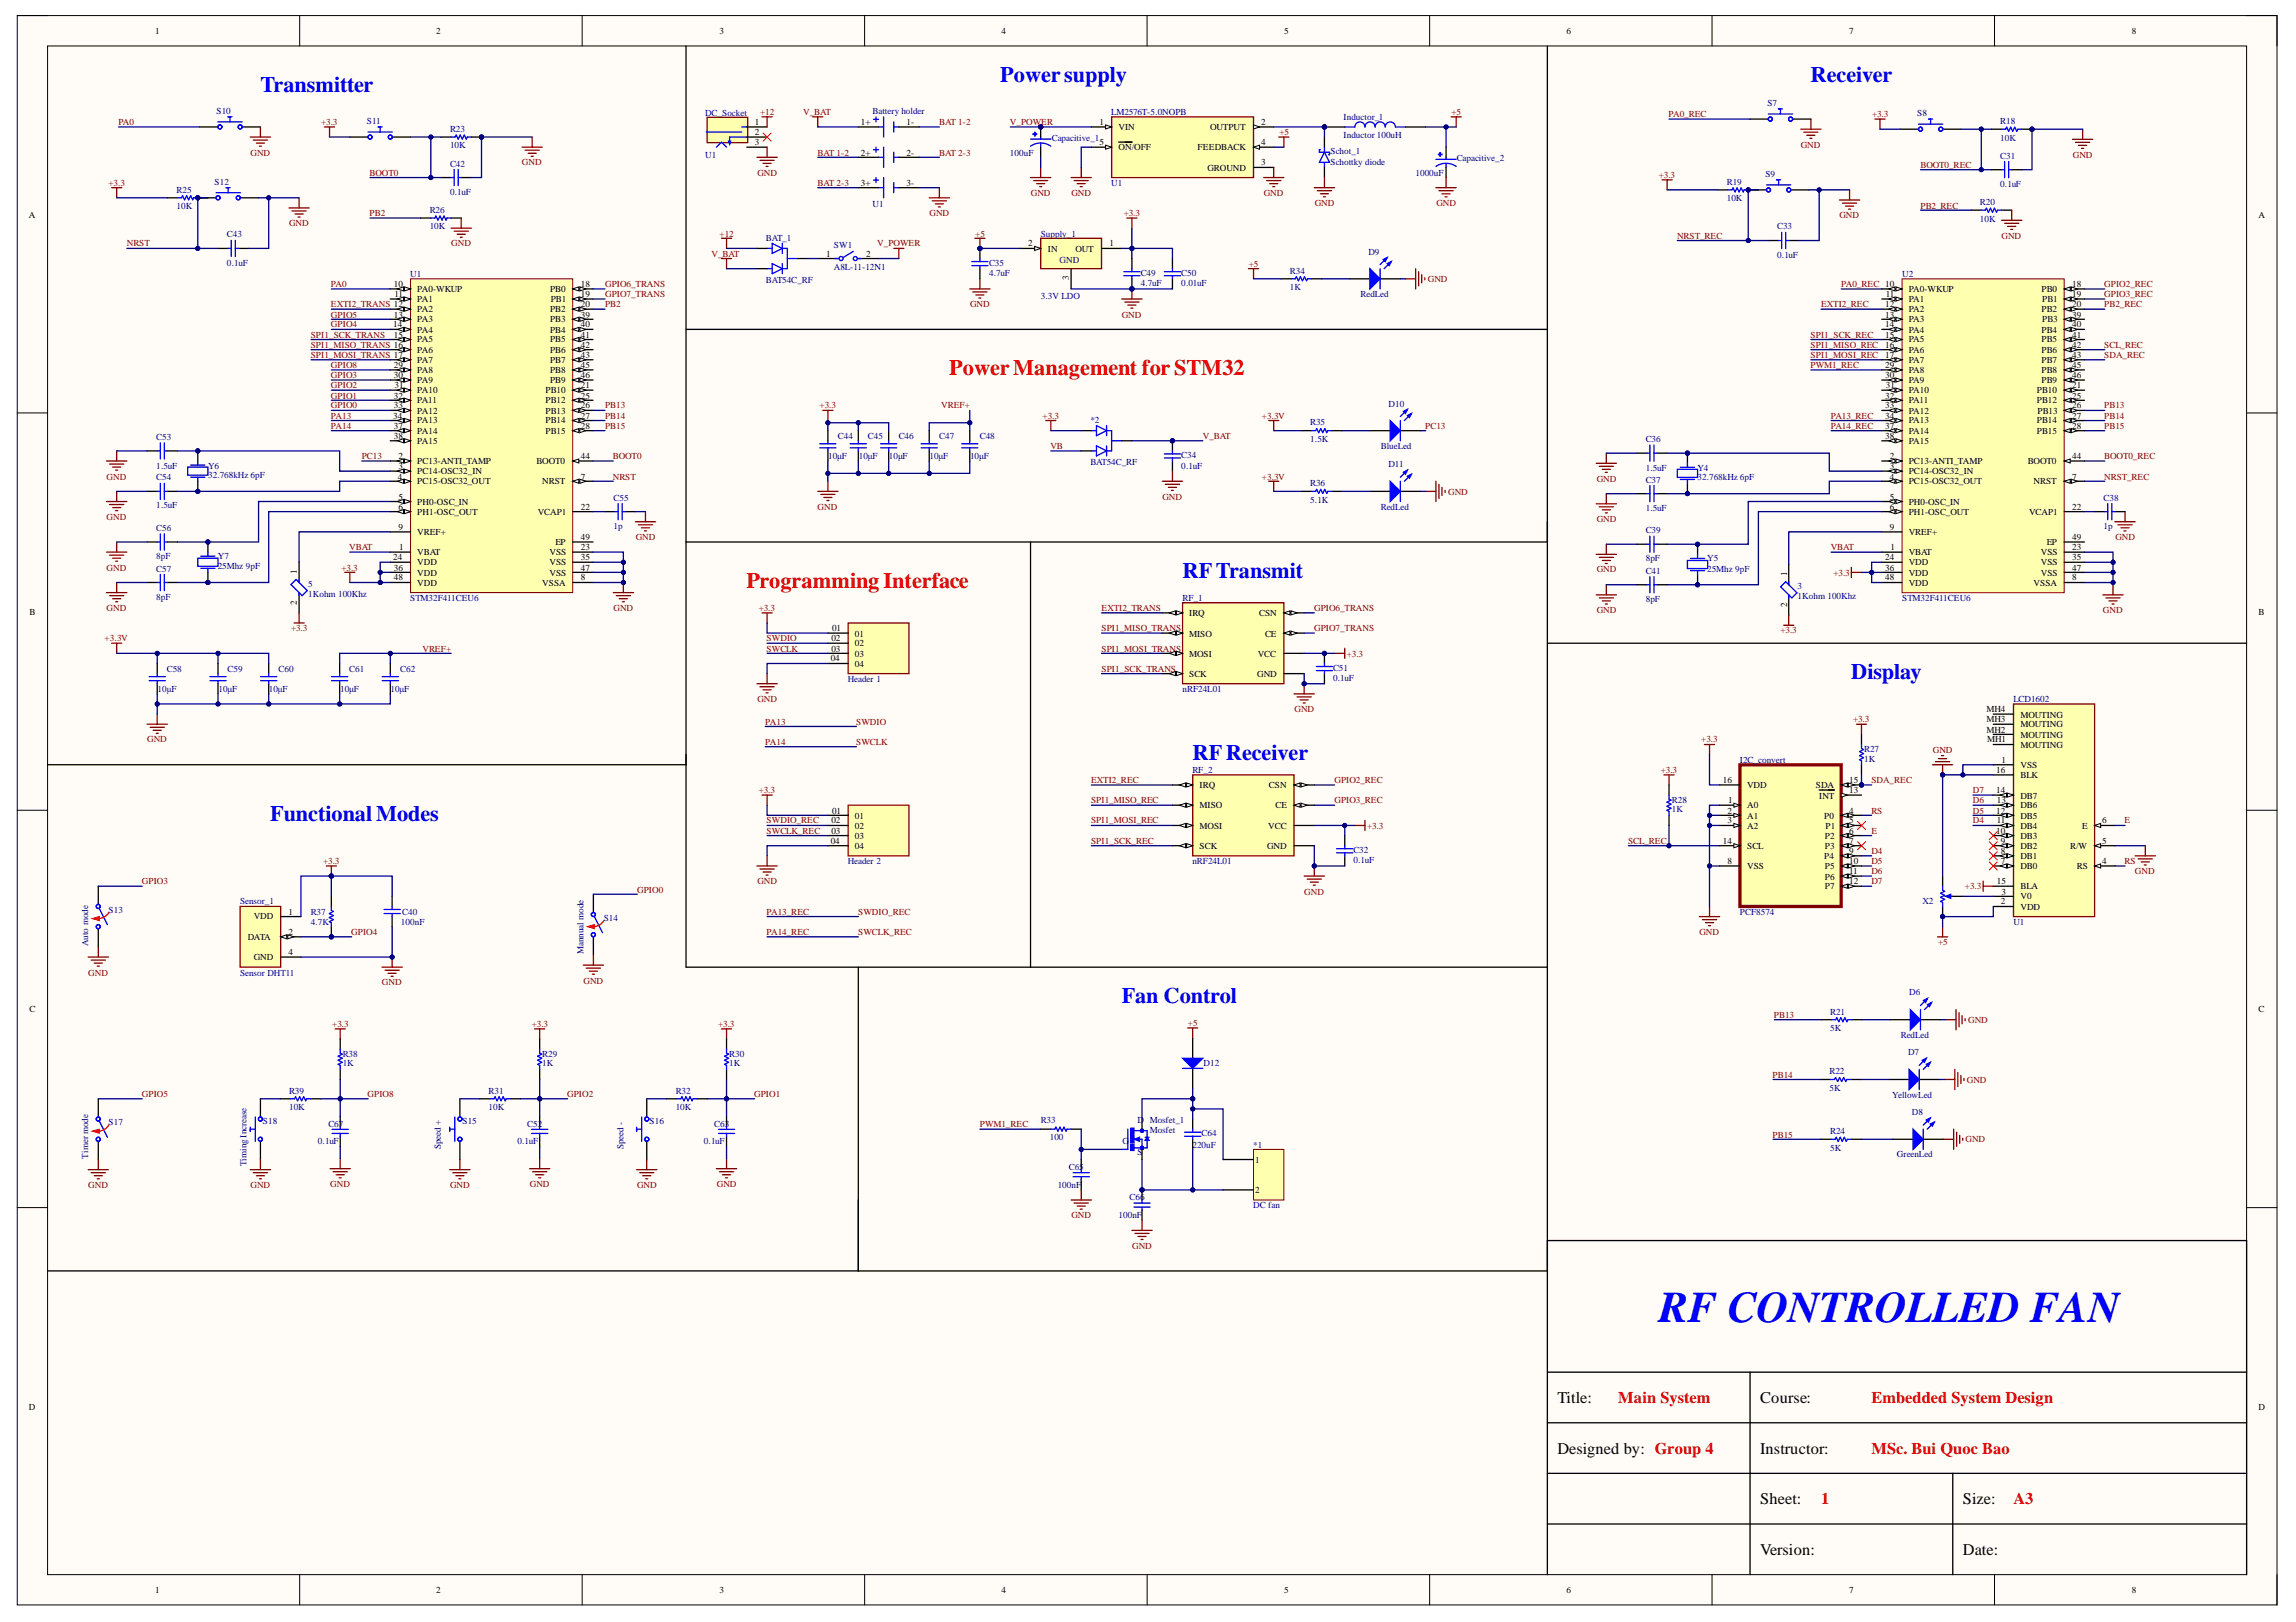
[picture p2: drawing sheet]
<svg xmlns="http://www.w3.org/2000/svg" width="297mm" height="210mm" viewBox="0 0 297 210" stroke-linecap="round" stroke-linejoin="round" font-family="sans-serif">
<defs><g id="words">
<text font-size="5.7" fill="#00f" x="214.6" y="171.1">RF CONTROLLED FAN</text>
<g font-size="2.9" fill="#00f">
<text x="33.7" y="11.9">Transmitter</text>
<text x="129.4" y="10.6">Powersupply</text>
<text x="234.2" y="10.6">Receiver</text>
<text x="153" y="74.8">RFTransmit</text>
<text x="239.5" y="87.9">Display</text>
<text x="154.3" y="98.4">RFReceiver</text>
<text x="34.9" y="106.2">Functional Modes</text>
<text x="145.1" y="129.8">Fan Control</text>
</g>
<g font-size="2.9" fill="#f00">
<text x="122.8" y="48.5">PowerManagement forSTM32</text>
<text x="96.6" y="76.1">Programming Interface</text>
</g>
<g font-size="2.1">
<text x="201.5" y="181.6">Title:</text>
<text x="227.7" y="181.6">Course:</text>
<text x="201.5" y="188.2">Designed by: Group 4</text>
<text x="227.7" y="188.2">Instructor:</text>
<text x="227.7" y="194.7">Sheet:</text>
<text x="254" y="194.7">Size:</text>
<text x="227.7" y="201.3">Version:</text>
<text x="254" y="201.3">Date:</text>
</g>
<g font-size="2.1" fill="#f00">
<text x="209.4" y="181.6">Main System</text>
<text x="242.1" y="181.6">Embedded System Design</text>
<text x="242.1" y="188.2">MSc. Bui Quoc Bao</text>
<text x="235.6" y="194.7">1</text>
<text x="260.5" y="194.7">A3</text>
</g>
<g font-size="1.2">
<text x="20.1" y="4.4">1</text>
<text x="56.4" y="4.4">2</text>
<text x="93.1" y="4.4">3</text>
<text x="129.6" y="4.4">4</text>
<text x="166.1" y="4.4">5</text>
<text x="202.7" y="4.4">6</text>
<text x="239.2" y="4.4">7</text>
<text x="275.8" y="4.4">8</text>
<text x="97.7" y="16.2">1</text>
<text x="97.7" y="17.5">2</text>
<text x="111.4" y="16.2">1+</text>
<text x="117.3" y="16.2">1-</text>
<text x="142.3" y="16.2">1</text>
<text x="144.7" y="16.8">VIN</text>
<text x="156.6" y="16.8">OUTPUT</text>
<text x="163.2" y="16.2">2</text>
<text x="97.7" y="18.8">3</text>
<text x="111.4" y="20.1">2+</text>
<text x="117.3" y="20.1">2-</text>
<text x="142.3" y="18.8">5</text>
<text x="144.7" y="19.5">ON/OFF</text>
<text x="154.9" y="19.5">FEEDBACK</text>
<text x="156.2" y="22.1">GROUND</text>
<text x="163.2" y="18.8">4</text>
<text x="163.2" y="21.4">3</text>
<text x="3.7" y="28.2">A</text>
<text x="111.4" y="24">3+</text>
<text x="117.3" y="24">3-</text>
<text x="292.2" y="28.2">A</text>
<text x="106.9" y="33.2">1</text>
<text x="112" y="33.2">2</text>
<text x="133" y="31.9">2</text>
<text x="135.6" y="32.6">IN</text>
<text x="139.1" y="32.6">OUT</text>
<text x="143.5" y="31.9">1</text>
<text x="50.9" y="37.1">10</text>
<text x="50.9" y="41.1">13</text>
<text x="51" y="38.5">11</text>
<text x="54" y="37.8">PA0-WKUP</text>
<text x="54" y="39.1">PA1</text>
<text x="54" y="40.4">PA2</text>
<text x="54" y="41.7">PA3</text>
<text x="71.2" y="37.8">PB0</text>
<text x="71.2" y="40.4">PB2</text>
<text x="71.2" y="41.7">PB3</text>
<text x="71.3" y="39.1">PB1</text>
<text x="75.1" y="37.1">18</text>
<text x="75.1" y="38.5">19</text>
<text x="75.1" y="39.8">20</text>
<text x="75.1" y="41.1">39</text>
<text x="138.3" y="36.3" transform="rotate(-90 138.3 36.3)">3</text>
<text x="243.9" y="39.8">12</text>
<text x="243.9" y="41.1">13</text>
<text x="244" y="38.5">11</text>
<text x="246.9" y="37.8">PA0-WKUP</text>
<text x="246.9" y="39.1">PA1</text>
<text x="246.9" y="40.4">PA2</text>
<text x="246.9" y="41.7">PA3</text>
<text x="264.1" y="37.8">PB0</text>
<text x="264.1" y="40.4">PB2</text>
<text x="264.2" y="39.1">PB1</text>
<text x="264.2" y="41.7">PB3</text>
<text x="268.1" y="37.1">18</text>
<text x="268.1" y="38.5">19</text>
<text x="268.1" y="39.8">20</text>
<text x="268.1" y="41.1">39</text>
<text x="50.9" y="42.4">14</text>
<text x="50.9" y="43.7">15</text>
<text x="50.9" y="47.6">29</text>
<text x="54" y="43.1">PA4</text>
<text x="54" y="44.3">PA5</text>
<text x="54" y="45.7">PA6</text>
<text x="54" y="46.9">PA7</text>
<text x="71.2" y="43.1">PB4</text>
<text x="71.2" y="44.3">PB5</text>
<text x="71.2" y="45.7">PB6</text>
<text x="71.2" y="46.9">PB7</text>
<text x="75.1" y="42.4">40</text>
<text x="75.1" y="43.7">41</text>
<text x="75.1" y="45">42</text>
<text x="75.1" y="46.3">43</text>
<text x="75.1" y="47.6">45</text>
<text x="243.9" y="42.4">14</text>
<text x="243.9" y="43.7">15</text>
<text x="243.9" y="45">16</text>
<text x="243.9" y="46.3">17</text>
<text x="243.9" y="47.6">29</text>
<text x="246.9" y="43.1">PA4</text>
<text x="246.9" y="44.3">PA5</text>
<text x="246.9" y="45.7">PA6</text>
<text x="246.9" y="46.9">PA7</text>
<text x="264.1" y="43.1">PB4</text>
<text x="264.1" y="44.3">PB5</text>
<text x="264.1" y="45.7">PB6</text>
<text x="264.1" y="46.9">PB7</text>
<text x="268.1" y="42.4">40</text>
<text x="268.1" y="43.7">41</text>
<text x="268.1" y="45">42</text>
<text x="268.1" y="46.3">43</text>
<text x="268.1" y="47.6">45</text>
<text x="50.9" y="49">30</text>
<text x="50.9" y="51.6">32</text>
<text x="50.9" y="52.9">33</text>
<text x="51" y="50.2">31</text>
<text x="54" y="48.3">PA8</text>
<text x="54" y="49.6">PA9</text>
<text x="54" y="50.9">PA10</text>
<text x="54" y="52.2">PA11</text>
<text x="54" y="53.5">PA12</text>
<text x="70.6" y="50.9">PB10</text>
<text x="70.6" y="52.2">PB12</text>
<text x="70.6" y="53.5">PB13</text>
<text x="71.2" y="48.3">PB8</text>
<text x="71.2" y="49.6">PB9</text>
<text x="75.1" y="50.2">21</text>
<text x="75.1" y="51.6">25</text>
<text x="75.1" y="52.9">26</text>
<text x="75.1" y="49">46</text>
<text x="243.9" y="49">30</text>
<text x="243.9" y="51.6">32</text>
<text x="243.9" y="52.9">33</text>
<text x="244" y="50.2">31</text>
<text x="246.9" y="48.3">PA8</text>
<text x="246.9" y="49.6">PA9</text>
<text x="246.9" y="50.9">PA10</text>
<text x="246.9" y="52.2">PA11</text>
<text x="246.9" y="53.5">PA12</text>
<text x="263.5" y="50.9">PB10</text>
<text x="263.5" y="52.2">PB12</text>
<text x="263.6" y="53.5">PB13</text>
<text x="264.1" y="48.3">PB8</text>
<text x="264.1" y="49.6">PB9</text>
<text x="268.1" y="50.2">21</text>
<text x="268.1" y="51.6">25</text>
<text x="268.1" y="52.9">26</text>
<text x="268.1" y="49">46</text>
<text x="50.9" y="54.2">34</text>
<text x="50.9" y="55.5">37</text>
<text x="50.9" y="56.8">38</text>
<text x="51.5" y="59.5">2</text>
<text x="54" y="54.8">PA13</text>
<text x="54" y="56.2">PA14</text>
<text x="54" y="57.4">PA15</text>
<text x="70.6" y="54.8">PB14</text>
<text x="70.6" y="56.2">PB15</text>
<text x="75.1" y="54.2">27</text>
<text x="75.1" y="55.5">28</text>
<text x="75.1" y="59.5">44</text>
<text x="243.9" y="54.2">34</text>
<text x="243.9" y="55.5">37</text>
<text x="243.9" y="56.8">38</text>
<text x="244.5" y="59.5">2</text>
<text x="246.9" y="54.8">PA13</text>
<text x="246.9" y="56.2">PA14</text>
<text x="246.9" y="57.4">PA15</text>
<text x="263.5" y="54.8">PB14</text>
<text x="263.5" y="56.2">PB15</text>
<text x="268.1" y="54.2">27</text>
<text x="268.1" y="55.5">28</text>
<text x="268.1" y="59.5">44</text>
<text x="51.5" y="62.1">4</text>
<text x="51.5" y="60.7">3</text>
<text x="51.5" y="64.7">5</text>
<text x="51.5" y="66">6</text>
<text x="54" y="60">PC13-ANTI_TAMP</text>
<text x="54" y="61.4">PC14-OSC32_IN</text>
<text x="54" y="62.7">PC15-OSC32_OUT</text>
<text x="54" y="65.3">PH0-OSC_IN</text>
<text x="69.4" y="60">BOOT0</text>
<text x="70.2" y="62.7">NRST</text>
<text x="75.1" y="62.1">7</text>
<text x="75.1" y="66">22</text>
<text x="244.5" y="60.7">3</text>
<text x="244.5" y="62.1">4</text>
<text x="244.5" y="64.7">5</text>
<text x="244.5" y="66">6</text>
<text x="246.9" y="60">PC13-ANTI_TAMP</text>
<text x="246.9" y="61.4">PC14-OSC32_IN</text>
<text x="246.9" y="62.7">PC15-OSC32_OUT</text>
<text x="246.9" y="65.3">PH0-OSC_IN</text>
<text x="262.3" y="60">BOOT0</text>
<text x="263.1" y="62.7">NRST</text>
<text x="268.1" y="62.1">7</text>
<text x="268.1" y="66">22</text>
<text x="51.5" y="68.6">9</text>
<text x="51.6" y="71.2">1</text>
<text x="54" y="71.9">VBAT</text>
<text x="54" y="66.6">PH1-OSC_OUT</text>
<text x="54" y="69.3">VREF+</text>
<text x="69.6" y="66.6">VCAP1</text>
<text x="71.1" y="71.9">VSS</text>
<text x="71.8" y="70.5">EP</text>
<text x="75.1" y="71.2">23</text>
<text x="75.1" y="69.9">49</text>
<text x="244.5" y="68.6">9</text>
<text x="244.6" y="71.2">1</text>
<text x="246.9" y="71.9">VBAT</text>
<text x="246.9" y="66.6">PH1-OSC_OUT</text>
<text x="246.9" y="69.3">VREF+</text>
<text x="262.5" y="66.6">VCAP1</text>
<text x="264" y="71.9">VSS</text>
<text x="264.8" y="70.5">EP</text>
<text x="268.1" y="71.2">23</text>
<text x="268.1" y="69.9">49</text>
<text x="38.4" y="74.3" transform="rotate(-90 38.4 74.3)">1</text>
<text x="50.9" y="72.5">24</text>
<text x="50.9" y="73.8">36</text>
<text x="50.9" y="75.1">48</text>
<text x="54" y="73.2">VDD</text>
<text x="54" y="74.5">VDD</text>
<text x="54" y="75.8">VDD</text>
<text x="70.2" y="75.8">VSSA</text>
<text x="71.1" y="73.2">VSS</text>
<text x="71.1" y="74.5">VSS</text>
<text x="75.1" y="75.1">8</text>
<text x="75.1" y="72.5">35</text>
<text x="75.1" y="73.8">47</text>
<text x="231.2" y="74.6" transform="rotate(-90 231.2 74.6)">1</text>
<text x="243.9" y="72.5">24</text>
<text x="243.9" y="73.8">36</text>
<text x="243.9" y="75.1">48</text>
<text x="246.9" y="73.2">VDD</text>
<text x="246.9" y="74.5">VDD</text>
<text x="246.9" y="75.8">VDD</text>
<text x="263.1" y="75.8">VSSA</text>
<text x="264" y="73.2">VSS</text>
<text x="264" y="74.5">VSS</text>
<text x="268.1" y="75.1">8</text>
<text x="268.1" y="72.5">35</text>
<text x="268.1" y="73.8">47</text>
<text x="3.8" y="79.6">B</text>
<text x="38.4" y="78.3" transform="rotate(-90 38.4 78.3)">2</text>
<text x="107.6" y="83">02</text>
<text x="107.6" y="81.7">01</text>
<text x="110.6" y="82.4">01</text>
<text x="110.6" y="83.6">02</text>
<text x="153.8" y="82.4">MISO</text>
<text x="153.8" y="79.8">IRQ</text>
<text x="162.9" y="79.8">CSN</text>
<text x="163.7" y="82.4">CE</text>
<text x="231.2" y="78.6" transform="rotate(-90 231.2 78.6)">2</text>
<text x="292.2" y="79.6">B</text>
<text x="107.5" y="85.6">04</text>
<text x="107.6" y="84.3">03</text>
<text x="110.6" y="85">03</text>
<text x="110.6" y="86.3">04</text>
<text x="153.8" y="87.6">SCK</text>
<text x="153.8" y="85">MOSI</text>
<text x="162.6" y="87.6">GND</text>
<text x="162.7" y="85">VCC</text>
<text x="257" y="94.8">MH2</text>
<text x="257" y="93.5">MH3</text>
<text x="257" y="92.2">MH4</text>
<text x="261.4" y="95.5">MOUTING</text>
<text x="261.4" y="94.1">MOUTING</text>
<text x="261.4" y="92.9">MOUTING</text>
<text x="155.2" y="102">IRQ</text>
<text x="164.2" y="102">CSN</text>
<text x="222.9" y="101.3">16</text>
<text x="226" y="102">VDD</text>
<text x="234.9" y="102">SDA</text>
<text x="239.2" y="101.3">15</text>
<text x="257.1" y="96.1">MH1</text>
<text x="258.3" y="100">16</text>
<text x="258.9" y="98.7">1</text>
<text x="261.4" y="100.7">BLK</text>
<text x="261.4" y="99.4">VSS</text>
<text x="261.4" y="96.7">MOUTING</text>
<text x="107.6" y="106.6">02</text>
<text x="107.6" y="107.9">03</text>
<text x="107.6" y="105.3">01</text>
<text x="110.6" y="106">01</text>
<text x="110.6" y="107.2">02</text>
<text x="155.2" y="107.2">MOSI</text>
<text x="155.2" y="104.6">MISO</text>
<text x="164.1" y="107.2">VCC</text>
<text x="165" y="104.6">CE</text>
<text x="223.5" y="105.3">2</text>
<text x="223.5" y="106.6">3</text>
<text x="223.6" y="103.9">1</text>
<text x="226" y="104.6">A0</text>
<text x="226" y="106">A1</text>
<text x="226" y="107.2">A2</text>
<text x="235.3" y="103.3">INT</text>
<text x="236" y="106">P0</text>
<text x="236.2" y="107.2">P1</text>
<text x="239.2" y="102.7">13</text>
<text x="239.2" y="105.3">4</text>
<text x="239.2" y="106.6">5</text>
<text x="239.2" y="107.9">6</text>
<text x="258.3" y="107.9">10</text>
<text x="258.3" y="105.3">12</text>
<text x="258.3" y="102.7">14</text>
<text x="258.4" y="106.6">11</text>
<text x="258.4" y="103.9">13</text>
<text x="261.4" y="107.2">DB4</text>
<text x="261.4" y="106">DB5</text>
<text x="261.4" y="104.6">DB6</text>
<text x="261.4" y="103.3">DB7</text>
<text x="269.4" y="107.2">E</text>
<text x="272" y="106.6">6</text>
<text x="107.5" y="109.2">04</text>
<text x="110.6" y="108.6">03</text>
<text x="110.6" y="109.9">04</text>
<text x="155.2" y="109.9">SCK</text>
<text x="163.9" y="109.9">GND</text>
<text x="222.9" y="109.2">14</text>
<text x="223.5" y="111.8">8</text>
<text x="226" y="109.9">SCL</text>
<text x="226" y="112.5">VSS</text>
<text x="236" y="111.2">P4</text>
<text x="236.1" y="108.6">P2</text>
<text x="236.1" y="109.9">P3</text>
<text x="236.1" y="112.5">P5</text>
<text x="236.1" y="113.8">P6</text>
<text x="239.2" y="109.2">7</text>
<text x="239.2" y="110.5">9</text>
<text x="239.2" y="111.8">10</text>
<text x="239.2" y="113.2">11</text>
<text x="258.9" y="111.8">7</text>
<text x="258.9" y="110.5">8</text>
<text x="258.9" y="109.2">9</text>
<text x="261.4" y="112.5">DB0</text>
<text x="261.4" y="111.2">DB1</text>
<text x="261.4" y="109.9">DB2</text>
<text x="261.4" y="108.6">DB3</text>
<text x="267.8" y="109.9">R/W</text>
<text x="268.7" y="112.5">RS</text>
<text x="272" y="111.8">4</text>
<text x="272" y="109.2">5</text>
<text x="32.8" y="119">VDD</text>
<text x="37.3" y="118.4">1</text>
<text x="236.1" y="115.1">P7</text>
<text x="239.2" y="114.4">12</text>
<text x="258.4" y="114.4">15</text>
<text x="258.9" y="117">2</text>
<text x="258.9" y="115.8">3</text>
<text x="261.4" y="117.7">VDD</text>
<text x="261.4" y="116.4">V0</text>
<text x="261.4" y="115.1">BLA</text>
<text x="32.1" y="121.6">DATA</text>
<text x="32.8" y="124.2">GND</text>
<text x="37.3" y="121">2</text>
<text x="37.3" y="123.6">4</text>
<text x="3.8" y="131">C</text>
<text x="292.2" y="131">C</text>
<text x="162.4" y="150.4">1</text>
<text x="162.4" y="154.4">2</text>
<text x="3.7" y="182.4">D</text>
<text x="292.2" y="182.4">D</text>
<text x="20.1" y="206.2">1</text>
<text x="56.4" y="206.2">2</text>
<text x="93.1" y="206.2">3</text>
<text x="129.6" y="206.2">4</text>
<text x="166.1" y="206.2">5</text>
<text x="202.7" y="206.2">6</text>
<text x="239.2" y="206.2">7</text>
<text x="275.8" y="206.2">8</text>
</g>
<g font-size="1.2" fill="#800000">
<text x="15.3" y="16.2">PA0</text>
<text x="41.5" y="16.2">+3.3</text>
<text x="98.3" y="14.9">+12</text>
<text x="103.9" y="14.9">V_BAT</text>
<text x="121.5" y="16.2">BAT 1-2</text>
<text x="130.7" y="16.2">V_POWER</text>
<text x="165.5" y="17.5">+5</text>
<text x="187.8" y="14.9">+5</text>
<text x="215.9" y="15.1">PA0_REC</text>
<text x="242.2" y="15.1">+3.3</text>
<text x="32.4" y="20.1">GND</text>
<text x="47.8" y="22.8">BOOT0</text>
<text x="67.5" y="21.4">GND</text>
<text x="98" y="22.8">GND</text>
<text x="105.8" y="20.1">BAT 1-2</text>
<text x="121.5" y="20.1">BAT 2-3</text>
<text x="214.6" y="23">+3.3</text>
<text x="233" y="19.1">GND</text>
<text x="248.5" y="21.7">BOOT0_REC</text>
<text x="268.2" y="20.4">GND</text>
<text x="14" y="24">+3.3</text>
<text x="37.4" y="29.3">GND</text>
<text x="47.8" y="28">PB2</text>
<text x="105.8" y="24">BAT 2-3</text>
<text x="120.2" y="28">GND</text>
<text x="133.4" y="25.4">GND</text>
<text x="138.6" y="25.4">GND</text>
<text x="145.4" y="28">+3.3</text>
<text x="163.5" y="25.4">GND</text>
<text x="170.1" y="26.6">GND</text>
<text x="185.8" y="26.6">GND</text>
<text x="238" y="28.3">GND</text>
<text x="248.5" y="27">PB2_REC</text>
<text x="16.4" y="31.9">NRST</text>
<text x="58.4" y="31.9">GND</text>
<text x="92.1" y="33.2">V_BAT</text>
<text x="93.1" y="30.6">+12</text>
<text x="113.5" y="31.9">V_POWER</text>
<text x="126.2" y="30.6">+5</text>
<text x="161.5" y="34.5">+5</text>
<text x="217" y="30.9">NRST_REC</text>
<text x="258.9" y="30.9">GND</text>
<text x="42.8" y="37.1">PA0</text>
<text x="42.8" y="39.8">EXTI2_TRANS 12</text>
<text x="42.8" y="41.1">GPIO5</text>
<text x="78.3" y="39.8">PB2</text>
<text x="78.3" y="37.1">GPIO6_TRANS</text>
<text x="78.3" y="38.5">GPIO7_TRANS</text>
<text x="125.5" y="39.8">GND</text>
<text x="145.1" y="41.1">GND</text>
<text x="184.7" y="36.5">GND</text>
<text x="235.6" y="39.8">EXTI2_REC</text>
<text x="238.2" y="37.1">PA0_REC 10</text>
<text x="272.2" y="39.8">PB2_REC</text>
<text x="272.2" y="37.1">GPIO2_REC</text>
<text x="272.2" y="38.5">GPIO3_REC</text>
<text x="40.2" y="43.7">SPI1_SCK_TRANS</text>
<text x="40.2" y="45">SPI1_MISO_TRANS 16</text>
<text x="40.2" y="46.3">SPI1_MOSI_TRANS 17</text>
<text x="42.8" y="42.4">GPIO4</text>
<text x="42.8" y="47.6">GPIO8</text>
<text x="234.2" y="43.7">SPI1_SCK_REC</text>
<text x="234.2" y="45">SPI1_MISO_REC</text>
<text x="234.2" y="46.3">SPI1_MOSI_REC</text>
<text x="234.2" y="47.6">PWM1_REC</text>
<text x="272.2" y="45">SCL_REC</text>
<text x="272.2" y="46.3">SDA_REC</text>
<text x="42.8" y="49">GPIO3</text>
<text x="42.8" y="50.2">GPIO2</text>
<text x="42.8" y="51.6">GPIO1</text>
<text x="42.8" y="52.9">GPIO0</text>
<text x="78.3" y="52.9">PB13</text>
<text x="106" y="52.9">+3.3</text>
<text x="121.8" y="52.9">VREF+</text>
<text x="272.2" y="52.9">PB13</text>
<text x="42.8" y="54.2">PA13</text>
<text x="42.8" y="55.5">PA14</text>
<text x="46.8" y="59.5">PC13</text>
<text x="78.3" y="54.2">PB14</text>
<text x="78.3" y="55.5">PB15</text>
<text x="79.3" y="59.5">BOOT0</text>
<text x="134.9" y="54.2">+3.3</text>
<text x="135.9" y="58.1">VB</text>
<text x="155.6" y="56.8">V_BAT</text>
<text x="163.2" y="54.2">+3.3V</text>
<text x="184.4" y="55.5">PC13</text>
<text x="236.9" y="54.2">PA13_REC</text>
<text x="236.9" y="55.5">PA14_REC</text>
<text x="272.2" y="59.5">BOOT0_REC</text>
<text x="272.2" y="54.2">PB14</text>
<text x="272.2" y="55.5">PB15</text>
<text x="13.8" y="62.1">GND</text>
<text x="79.3" y="62.1">NRST</text>
<text x="105.8" y="66">GND</text>
<text x="150.4" y="64.7">GND</text>
<text x="163.2" y="62.1">+3.3V</text>
<text x="187.4" y="64">GND</text>
<text x="206.6" y="62.3">GND</text>
<text x="272.2" y="62.1">NRST_REC</text>
<text x="13.8" y="67.3">GND</text>
<text x="45.2" y="71.2">VBAT</text>
<text x="82.3" y="69.9">GND</text>
<text x="206.6" y="67.6">GND</text>
<text x="236.9" y="71.2">VBAT</text>
<text x="273.7" y="69.9">GND</text>
<text x="13.8" y="73.8">GND</text>
<text x="44.2" y="73.8">+3.3</text>
<text x="206.6" y="74.1">GND</text>
<text x="237.2" y="74.5">+3.3</text>
<text x="13.5" y="83">+3.3V</text>
<text x="13.8" y="79.1">GND</text>
<text x="37.7" y="81.7">+3.3</text>
<text x="79.4" y="79.1">GND</text>
<text x="98.2" y="79.1">+3.3</text>
<text x="99.2" y="83">SWDIO</text>
<text x="142.5" y="79.1">EXTI2_TRANS</text>
<text x="142.5" y="81.7">SPI1_MISO_TRANS</text>
<text x="170" y="81.7">GPIO7_TRANS</text>
<text x="170" y="79.1">GPIO6_TRANS</text>
<text x="206.6" y="79.3">GND</text>
<text x="230.3" y="81.9">+3.3</text>
<text x="272.1" y="79.3">GND</text>
<text x="54.7" y="84.3">VREF+</text>
<text x="99.2" y="84.3">SWCLK</text>
<text x="142.5" y="84.3">SPI1_MOSI_TRANS</text>
<text x="142.5" y="86.9">SPI1_SCK_TRANS</text>
<text x="174.2" y="85">+3.3</text>
<text x="98" y="90.8">GND</text>
<text x="99" y="93.8">PA13</text>
<text x="110.8" y="93.8">SWDIO</text>
<text x="167.5" y="92.2">GND</text>
<text x="239.7" y="93.5">+3.3</text>
<text x="19" y="96.1">GND</text>
<text x="99" y="96.4">PA14</text>
<text x="110.8" y="96.4">SWCLK</text>
<text x="141.2" y="101.3">EXTI2_REC</text>
<text x="172.6" y="101.3">GPIO2_REC</text>
<text x="214.9" y="100">+3.3</text>
<text x="220.1" y="96.1">+3.3</text>
<text x="242.1" y="101.3">SDA_REC</text>
<text x="250.1" y="97.4">GND</text>
<text x="98.2" y="102.7">+3.3</text>
<text x="99.2" y="106.6">SWDIO_REC</text>
<text x="99.2" y="107.9">SWCLK_REC</text>
<text x="141.2" y="106.6">SPI1_MOSI_REC</text>
<text x="141.2" y="103.9">SPI1_MISO_REC</text>
<text x="172.6" y="103.9">GPIO3_REC</text>
<text x="176.9" y="107.2">+3.3</text>
<text x="242.1" y="105.3">RS</text>
<text x="242.1" y="107.9">E</text>
<text x="255.2" y="106.6">D4</text>
<text x="255.2" y="105.3">D5</text>
<text x="255.2" y="103.9">D6</text>
<text x="255.2" y="102.7">D7</text>
<text x="274.9" y="106.6">E</text>
<text x="41.8" y="111.8">+3.3</text>
<text x="141.2" y="109.2">SPI1_SCK_REC</text>
<text x="210.6" y="109.2">SCL_REC</text>
<text x="242.1" y="110.5">D4</text>
<text x="242.1" y="111.8">D5</text>
<text x="242.1" y="113.2">D6</text>
<text x="274.9" y="111.8">RS</text>
<text x="276.2" y="113.2">GND</text>
<text x="18.4" y="114.4">GPIO3</text>
<text x="82.4" y="115.5">GPIO0</text>
<text x="98" y="114.4">GND</text>
<text x="99.2" y="118.4">PA13_REC</text>
<text x="111" y="118.4">SWDIO_REC</text>
<text x="168.7" y="115.8">GND</text>
<text x="242.1" y="114.4">D7</text>
<text x="254.2" y="115.1">+3.3</text>
<text x="45.4" y="121">GPIO4</text>
<text x="99.2" y="121">PA14_REC</text>
<text x="111" y="121">SWCLK_REC</text>
<text x="219.9" y="121">GND</text>
<text x="250.7" y="122.3">+5</text>
<text x="11.4" y="126.3">GND</text>
<text x="49.4" y="127.5">GND</text>
<text x="75.5" y="127.3">GND</text>
<text x="229.5" y="131.8">PB13</text>
<text x="43" y="132.9">+3.3</text>
<text x="68.8" y="132.9">+3.3</text>
<text x="92.9" y="132.9">+3.3</text>
<text x="153.7" y="132.8">+5</text>
<text x="254.6" y="132.3">GND</text>
<text x="18.4" y="142">GPIO5</text>
<text x="47.6" y="142">GPIO8</text>
<text x="73.4" y="142">GPIO2</text>
<text x="97.6" y="142">GPIO1</text>
<text x="229.3" y="139.5">PB14</text>
<text x="254.5" y="140.1">GND</text>
<text x="126.8" y="145.9">PWM1_REC</text>
<text x="229.3" y="147.2">PB15</text>
<text x="254.3" y="147.8">GND</text>
<text x="11.4" y="153.7">GND</text>
<text x="32.4" y="153.7">GND</text>
<text x="42.7" y="153.7">GND</text>
<text x="58.2" y="153.7">GND</text>
<text x="68.5" y="153.7">GND</text>
<text x="82.4" y="153.7">GND</text>
<text x="92.7" y="153.7">GND</text>
<text x="138.6" y="157.6">GND</text>
<text x="146.5" y="161.6">GND</text>
</g>
<g font-size="1.2" fill="#000080">
<text x="28" y="14.7">S10</text>
<text x="47.5" y="16.1">S11</text>
<text x="58.2" y="17.1">R23</text>
<text x="91.2" y="15">DC_Socket</text>
<text x="112.9" y="14.7">Battery holder</text>
<text x="143.8" y="14.9">LM2576T-5.0NOPB</text>
<text x="173.8" y="15.6">Inductor_1</text>
<text x="173.8" y="17.9">Inductor 100uH</text>
<text x="228.7" y="13.7">S7</text>
<text x="248" y="15.1">S8</text>
<text x="258.8" y="16.1">R18</text>
<text x="27.8" y="23.9">S12</text>
<text x="58.2" y="19.2">10K</text>
<text x="58.2" y="21.6">C42</text>
<text x="91.2" y="20.5">U1</text>
<text x="130.7" y="20.1">100uF</text>
<text x="136.1" y="18.2">Capacitive_1</text>
<text x="172.1" y="20">Schot_1</text>
<text x="172.1" y="21.3">Schottky diode</text>
<text x="183.1" y="22.8">1000uF</text>
<text x="188.5" y="20.8">Capacitive_2</text>
<text x="223.4" y="23.9">R19</text>
<text x="228.4" y="22.9">S9</text>
<text x="258.8" y="18.2">10K</text>
<text x="258.8" y="20.6">C31</text>
<text x="22.8" y="27.1">10K</text>
<text x="22.8" y="25">R25</text>
<text x="55.6" y="29.7">10K</text>
<text x="55.6" y="27.6">R26</text>
<text x="58.2" y="25.2">0.1uF</text>
<text x="112.9" y="26.8">U1</text>
<text x="143.8" y="24">U1</text>
<text x="223.4" y="26.1">10K</text>
<text x="229.9" y="29.7">C33</text>
<text x="256.2" y="28.7">10K</text>
<text x="256.2" y="26.6">R20</text>
<text x="258.8" y="24.2">0.1uF</text>
<text x="29.4" y="34.4">0.1uF</text>
<text x="29.4" y="30.7">C43</text>
<text x="53.1" y="35.9">U1</text>
<text x="99.1" y="31.1">BAT_1</text>
<text x="107.9" y="32.1">SW1</text>
<text x="107.9" y="34.9">A8L-11-12N1</text>
<text x="128" y="35.7">4.7uF</text>
<text x="128" y="34.4">C35</text>
<text x="134.6" y="30.6">Supply_1</text>
<text x="137.1" y="34">GND</text>
<text x="147.6" y="35.7">C49</text>
<text x="152.8" y="35.7">C50</text>
<text x="166.9" y="35.4">R34</text>
<text x="177" y="33">D9</text>
<text x="229.9" y="33.4">0.1uF</text>
<text x="246.1" y="35.9">U2</text>
<text x="99.1" y="36.6">BAT54C_RF</text>
<text x="134.6" y="38.7">3.3V LDO</text>
<text x="147.6" y="37">4.7uF</text>
<text x="152.8" y="37">0.01uF</text>
<text x="166.9" y="37.6">1K</text>
<text x="176" y="38.4">RedLed</text>
<text x="179.7" y="52.6">D10</text>
<text x="20.2" y="56.9">C53</text>
<text x="107.1" y="59.5">10μF</text>
<text x="108.4" y="56.8">C44</text>
<text x="111.1" y="59.5">10μF</text>
<text x="112.3" y="56.8">C45</text>
<text x="115" y="59.5">10μF</text>
<text x="116.3" y="56.8">C46</text>
<text x="120.2" y="59.5">10μF</text>
<text x="121.5" y="56.8">C47</text>
<text x="125.5" y="59.5">10μF</text>
<text x="126.8" y="56.8">C48</text>
<text x="141.1" y="54.7">*2</text>
<text x="152.8" y="59.3">C34</text>
<text x="169.5" y="57.2">1.5K</text>
<text x="169.5" y="55.1">R35</text>
<text x="178.6" y="58.1">BlueLed</text>
<text x="212.9" y="57.3">C36</text>
<text x="20.2" y="60.6">1.5uF</text>
<text x="20.2" y="65.8">1.5uF</text>
<text x="20.2" y="62.2">C54</text>
<text x="26.9" y="61.9">32.768kHz 6pF</text>
<text x="26.9" y="60.6">Y6</text>
<text x="79.4" y="64.8">C55</text>
<text x="141.1" y="60.2">BAT54C_RF</text>
<text x="152.8" y="60.6">0.1uF</text>
<text x="169.5" y="65">5.1K</text>
<text x="169.5" y="62.9">R36</text>
<text x="178.6" y="66">RedLed</text>
<text x="179.7" y="60.5">D11</text>
<text x="212.9" y="60.9">1.5uF</text>
<text x="212.9" y="62.5">C37</text>
<text x="219.6" y="62.2">32.768kHz 6pF</text>
<text x="219.6" y="60.9">Y4</text>
<text x="272.1" y="64.8">C38</text>
<text x="20.2" y="68.8">C56</text>
<text x="79.4" y="68.4">1p</text>
<text x="212.9" y="66.1">1.5uF</text>
<text x="212.9" y="69">C39</text>
<text x="272.1" y="68.4">1p</text>
<text x="20.2" y="72.4">8pF</text>
<text x="20.2" y="77.6">8pF</text>
<text x="20.2" y="74">C57</text>
<text x="28.2" y="73.7">25Mhz 9pF</text>
<text x="28.2" y="72.4">Y7</text>
<text x="39.9" y="75.9">5</text>
<text x="39.9" y="77.2">1Kohm 100Khz</text>
<text x="53.1" y="77.7">STM32F411CEU6</text>
<text x="153" y="77.7">RF_1</text>
<text x="212.9" y="72.6">8pF</text>
<text x="212.9" y="77.9">8pF</text>
<text x="212.9" y="74.3">C41</text>
<text x="220.9" y="74">25Mhz 9pF</text>
<text x="220.9" y="72.6">Y5</text>
<text x="232.5" y="76.2">3</text>
<text x="232.5" y="77.6">1Kohm 100Khz</text>
<text x="246.1" y="77.7">STM32F411CEU6</text>
<text x="20.4" y="89.6">10μF</text>
<text x="21.6" y="86.9">C58</text>
<text x="28.3" y="89.6">10μF</text>
<text x="29.4" y="86.9">C59</text>
<text x="34.8" y="89.6">10μF</text>
<text x="36" y="86.9">C60</text>
<text x="44" y="89.6">10μF</text>
<text x="45.2" y="86.9">C61</text>
<text x="50.5" y="89.6">10μF</text>
<text x="51.8" y="86.9">C62</text>
<text x="109.7" y="88.2">Header 1</text>
<text x="153" y="89.6">nRF24L01</text>
<text x="172.5" y="88.1">0.1uF</text>
<text x="172.5" y="86.8">C51</text>
<text x="260.5" y="90.8">LCD1602</text>
<text x="154.3" y="100">RF_2</text>
<text x="225.1" y="98.7">I2C_convert</text>
<text x="241.2" y="98.6">1K</text>
<text x="241.2" y="97.3">R27</text>
<text x="216.3" y="105.1">1K</text>
<text x="216.3" y="103.9">R28</text>
<text x="109.7" y="111.8">Header 2</text>
<text x="154.3" y="111.8">nRF24L01</text>
<text x="175.1" y="111.7">0.1uF</text>
<text x="175.1" y="110.4">C32</text>
<text x="14" y="118.1">S13</text>
<text x="31.1" y="117">Sensor_1</text>
<text x="40.2" y="119.7">4.7K</text>
<text x="40.2" y="118.4">R37</text>
<text x="51.9" y="119.7">100nF</text>
<text x="52" y="118.4">C40</text>
<text x="78.1" y="119.2">S14</text>
<text x="225.1" y="118.4">PCF8574</text>
<text x="248.7" y="117">X2</text>
<text x="260.5" y="119.7">U1</text>
<text x="11.4" y="122.5" transform="rotate(-90 11.4 122.5)">Auto mode</text>
<text x="75.5" y="123.5" transform="rotate(-90 75.5 123.5)">Mannual mode</text>
<text x="31.1" y="126.3">Sensor DHT11</text>
<text x="236.8" y="131.3">R21</text>
<text x="247" y="128.8">D6</text>
<text x="44.3" y="136.7">R38</text>
<text x="70.2" y="136.7">R29</text>
<text x="94.4" y="136.7">R30</text>
<text x="155.7" y="137.9">D12</text>
<text x="236.8" y="133.4">5K</text>
<text x="245.9" y="134.3">RedLed</text>
<text x="246.8" y="136.6">D7</text>
<text x="37.4" y="143.7">10K</text>
<text x="37.4" y="141.6">R39</text>
<text x="44.3" y="138">1K</text>
<text x="63.2" y="143.7">10K</text>
<text x="63.2" y="141.6">R31</text>
<text x="70.2" y="138">1K</text>
<text x="87.4" y="143.7">10K</text>
<text x="87.4" y="141.6">R32</text>
<text x="94.4" y="138">1K</text>
<text x="236.7" y="141.1">5K</text>
<text x="236.7" y="139">R22</text>
<text x="244.8" y="142.1">YellowLed</text>
<text x="11.4" y="149.9" transform="rotate(-90 11.4 149.9)">Timermode</text>
<text x="14" y="145.6">S17</text>
<text x="34" y="145.5">S18</text>
<text x="41.1" y="148.1">0.1uF</text>
<text x="42.5" y="145.8">C67</text>
<text x="57" y="148.8" transform="rotate(-90 57 148.8)">Speed +</text>
<text x="59.8" y="145.5">S15</text>
<text x="66.9" y="148.1">0.1uF</text>
<text x="68.2" y="145.8">C52</text>
<text x="80.6" y="148.8" transform="rotate(-90 80.6 148.8)">Speed -</text>
<text x="84" y="145.5">S16</text>
<text x="91.1" y="148.1">0.1uF</text>
<text x="92.4" y="145.8">C63</text>
<text x="134.6" y="145.4">R33</text>
<text x="135.8" y="147.6">100</text>
<text x="145.2" y="148.1">G</text>
<text x="147.2" y="145.4">D Mosfet_1</text>
<text x="147.2" y="149.4">S</text>
<text x="148.8" y="146.6">Mosfet</text>
<text x="154.3" y="148.5">220uF</text>
<text x="155.5" y="147.1">C64</text>
<text x="162.1" y="148.5">*1</text>
<text x="236.8" y="148.9">5K</text>
<text x="236.8" y="146.8">R24</text>
<text x="245.4" y="149.8">GreenLed</text>
<text x="247.4" y="144.3">D8</text>
<text x="31.9" y="151" transform="rotate(-90 31.9 151)">TimingIncrease</text>
<text x="136.8" y="153.7">100nF</text>
<text x="138.3" y="151.4">C65</text>
<text x="146.1" y="155.3">C66</text>
<text x="144.7" y="157.6">100nF</text>
<text x="162.1" y="156.4">DC fan</text>
</g>
</g></defs>
<path d="M2.2 2h292.4v205.7h-292.4z" fill-rule="evenodd" fill="#fffcf8"/>
<path d="M2.2 2h292.4v205.7h-292.4z" fill="none" stroke="#000" stroke-width=".13"/>
<path d="M6.2 5.9h284.4v197.9h-284.4z" fill-rule="evenodd" fill="#fffcf8"/>
<g fill="none" stroke="#000" stroke-width=".13">
<path d="M2.2 2h4M6.2 5.9h284.4v197.9h-284.4zM38.8 2v3.9M75.3 2v3.9M111.9 2v3.9M148.4 2v3.9M185 2v3.9M221.5 2v3.9M258 2v3.9M290.6 2h4v3.9M2.2 53.4h4M290.6 53.4h4"/>
<path d="M2.2 104.9h4M290.6 104.9h4M2.2 156.3h4M290.6 156.3h4M38.8 203.8v3.9M75.3 203.8v3.9M111.9 203.8v3.9M148.4 203.8v3.9M185 203.8v3.9M221.5 203.8v3.9M258 203.8v3.9M294.6 203.8v3.9"/>
</g>
<path d="M53.1 36.1h21v40.6h-21z" fill-rule="evenodd" fill="#ffffb0"/>
<path d="M53.1 36.1h21v40.6h-21z" fill="none" stroke="#800000" stroke-width=".13"/>
<path d="M50.5 59.7h2.6M50.5 71.4h2.6" fill="none" stroke="#000" stroke-width=".17"/>
<path d="M52.3 59.4l.8 .3-.8 .2z" fill="#f8fcff"/>
<path d="M52.3 59.4l.8 .3-.8 .2z" fill="none" stroke="#000" stroke-width=".13"/>
<path d="M51.4 59.7l.8-.3v.5z" fill="#f8fcff"/>
<path d="M51.4 59.7l.8-.3v.5z" fill="none" stroke="#000" stroke-width=".13"/>
<path d="M50.5 61h2.6" fill="none" stroke="#000" stroke-width=".17"/>
<path d="M52.3 60.7l.8 .3-.8 .2z" fill="#f8fcff"/>
<path d="M52.3 60.7l.8 .3-.8 .2z" fill="none" stroke="#000" stroke-width=".13"/>
<path d="M51.4 61l.8-.3v.5z" fill="#f8fcff"/>
<path d="M51.4 61l.8-.3v.5z" fill="none" stroke="#000" stroke-width=".13"/>
<path d="M50.5 62.3h2.6" fill="none" stroke="#000" stroke-width=".17"/>
<path d="M52.3 62l.8 .3-.8 .2z" fill="#f8fcff"/>
<path d="M52.3 62l.8 .3-.8 .2z" fill="none" stroke="#000" stroke-width=".13"/>
<path d="M51.4 62.3l.8-.3v.5z" fill="#f8fcff"/>
<path d="M51.4 62.3l.8-.3v.5z" fill="none" stroke="#000" stroke-width=".13"/>
<path d="M50.5 64.9h2.6" fill="none" stroke="#000" stroke-width=".17"/>
<path d="M52.3 64.6l.8 .3-.8 .3z" fill="#f8fcff"/>
<path d="M52.3 64.6l.8 .3-.8 .3z" fill="none" stroke="#000" stroke-width=".13"/>
<path d="M51.4 64.9l.8-.3v.6z" fill="#f8fcff"/>
<path d="M51.4 64.9l.8-.3v.6z" fill="none" stroke="#000" stroke-width=".13"/>
<path d="M50.5 66.2h2.6" fill="none" stroke="#000" stroke-width=".17"/>
<path d="M52.3 65.9l.8 .3-.8 .3z" fill="#f8fcff"/>
<path d="M52.3 65.9l.8 .3-.8 .3z" fill="none" stroke="#000" stroke-width=".13"/>
<path d="M51.4 66.2l.8-.3v.6z" fill="#f8fcff"/>
<path d="M51.4 66.2l.8-.3v.6z" fill="none" stroke="#000" stroke-width=".13"/>
<path d="M74.1 62.3h2.6" fill="none" stroke="#000" stroke-width=".17"/>
<path d="M74.1 62.3l.8-.3v.5z" fill="#f8fcff"/>
<path d="M74.1 62.3l.8-.3v.5z" fill="none" stroke="#000" stroke-width=".13"/>
<path d="M75 62l.8 .3-.8 .2z" fill="#f8fcff"/>
<path d="M75 62l.8 .3-.8 .2z" fill="none" stroke="#000" stroke-width=".13"/>
<path d="M50.5 37.4h2.6M50.5 68.8h2.6M74.1 75.4h2.6" fill="none" stroke="#000" stroke-width=".17"/>
<path d="M52.3 37.1l.8 .3-.8 .2z" fill="#f8fcff"/>
<path d="M52.3 37.1l.8 .3-.8 .2z" fill="none" stroke="#000" stroke-width=".13"/>
<path d="M51.4 37.4l.8-.3v.5z" fill="#f8fcff"/>
<path d="M51.4 37.4l.8-.3v.5z" fill="none" stroke="#000" stroke-width=".13"/>
<path d="M50.5 38.7h2.6" fill="none" stroke="#000" stroke-width=".17"/>
<path d="M52.3 38.4l.8 .3-.8 .3z" fill="#f8fcff"/>
<path d="M52.3 38.4l.8 .3-.8 .3z" fill="none" stroke="#000" stroke-width=".13"/>
<path d="M51.4 38.7l.8-.3v.6z" fill="#f8fcff"/>
<path d="M51.4 38.7l.8-.3v.6z" fill="none" stroke="#000" stroke-width=".13"/>
<path d="M50.5 40h2.6" fill="none" stroke="#000" stroke-width=".17"/>
<path d="M52.3 39.7l.8 .3-.8 .3z" fill="#f8fcff"/>
<path d="M52.3 39.7l.8 .3-.8 .3z" fill="none" stroke="#000" stroke-width=".13"/>
<path d="M51.4 40l.8-.3v.6z" fill="#f8fcff"/>
<path d="M51.4 40l.8-.3v.6z" fill="none" stroke="#000" stroke-width=".13"/>
<path d="M50.5 41.3h2.6" fill="none" stroke="#000" stroke-width=".17"/>
<path d="M52.3 41.1l.8 .2-.8 .3z" fill="#f8fcff"/>
<path d="M52.3 41.1l.8 .2-.8 .3z" fill="none" stroke="#000" stroke-width=".13"/>
<path d="M51.4 41.3l.8-.2v.5z" fill="#f8fcff"/>
<path d="M51.4 41.3l.8-.2v.5z" fill="none" stroke="#000" stroke-width=".13"/>
<path d="M50.5 42.6h2.6" fill="none" stroke="#000" stroke-width=".17"/>
<path d="M52.3 42.4l.8 .2-.8 .3z" fill="#f8fcff"/>
<path d="M52.3 42.4l.8 .2-.8 .3z" fill="none" stroke="#000" stroke-width=".13"/>
<path d="M51.4 42.6l.8-.2v.5z" fill="#f8fcff"/>
<path d="M51.4 42.6l.8-.2v.5z" fill="none" stroke="#000" stroke-width=".13"/>
<path d="M50.5 43.9h2.6" fill="none" stroke="#000" stroke-width=".17"/>
<path d="M52.3 43.7l.8 .2-.8 .3z" fill="#f8fcff"/>
<path d="M52.3 43.7l.8 .2-.8 .3z" fill="none" stroke="#000" stroke-width=".13"/>
<path d="M51.4 43.9l.8-.2v.5z" fill="#f8fcff"/>
<path d="M51.4 43.9l.8-.2v.5z" fill="none" stroke="#000" stroke-width=".13"/>
<path d="M50.5 45.2h2.6" fill="none" stroke="#000" stroke-width=".17"/>
<path d="M52.3 45l.8 .2-.8 .3z" fill="#f8fcff"/>
<path d="M52.3 45l.8 .2-.8 .3z" fill="none" stroke="#000" stroke-width=".13"/>
<path d="M51.4 45.2l.8-.2v.5z" fill="#f8fcff"/>
<path d="M51.4 45.2l.8-.2v.5z" fill="none" stroke="#000" stroke-width=".13"/>
<path d="M50.5 46.6h2.6" fill="none" stroke="#000" stroke-width=".17"/>
<path d="M52.3 46.3l.8 .3-.8 .2z" fill="#f8fcff"/>
<path d="M52.3 46.3l.8 .3-.8 .2z" fill="none" stroke="#000" stroke-width=".13"/>
<path d="M51.4 46.6l.8-.3v.5z" fill="#f8fcff"/>
<path d="M51.4 46.6l.8-.3v.5z" fill="none" stroke="#000" stroke-width=".13"/>
<path d="M74.1 37.4h2.6" fill="none" stroke="#000" stroke-width=".17"/>
<path d="M74.1 37.4l.8-.3v.5z" fill="#f8fcff"/>
<path d="M74.1 37.4l.8-.3v.5z" fill="none" stroke="#000" stroke-width=".13"/>
<path d="M75 37.1l.8 .3-.8 .2z" fill="#f8fcff"/>
<path d="M75 37.1l.8 .3-.8 .2z" fill="none" stroke="#000" stroke-width=".13"/>
<path d="M74.1 38.7h2.6" fill="none" stroke="#000" stroke-width=".17"/>
<path d="M74.1 38.7l.8-.3v.6z" fill="#f8fcff"/>
<path d="M74.1 38.7l.8-.3v.6z" fill="none" stroke="#000" stroke-width=".13"/>
<path d="M75 38.4l.8 .3-.8 .3z" fill="#f8fcff"/>
<path d="M75 38.4l.8 .3-.8 .3z" fill="none" stroke="#000" stroke-width=".13"/>
<path d="M74.1 40h2.6" fill="none" stroke="#000" stroke-width=".17"/>
<path d="M74.1 40l.8-.3v.6z" fill="#f8fcff"/>
<path d="M74.1 40l.8-.3v.6z" fill="none" stroke="#000" stroke-width=".13"/>
<path d="M75 39.7l.8 .3-.8 .3z" fill="#f8fcff"/>
<path d="M75 39.7l.8 .3-.8 .3z" fill="none" stroke="#000" stroke-width=".13"/>
<path d="M74.1 50.5h2.6" fill="none" stroke="#000" stroke-width=".17"/>
<path d="M74.1 50.5l.8-.3v.6z" fill="#f8fcff"/>
<path d="M74.1 50.5l.8-.3v.6z" fill="none" stroke="#000" stroke-width=".13"/>
<path d="M75 50.2l.8 .3-.8 .3z" fill="#f8fcff"/>
<path d="M75 50.2l.8 .3-.8 .3z" fill="none" stroke="#000" stroke-width=".13"/>
<path d="M74.1 51.8h2.6M50.5 72.8h2.6M74.1 66.2h2.6M74.1 71.4h2.6" fill="none" stroke="#000" stroke-width=".17"/>
<path d="M74.1 51.8l.8-.3v.6z" fill="#f8fcff"/>
<path d="M74.1 51.8l.8-.3v.6z" fill="none" stroke="#000" stroke-width=".13"/>
<path d="M75 51.5l.8 .3-.8 .3z" fill="#f8fcff"/>
<path d="M75 51.5l.8 .3-.8 .3z" fill="none" stroke="#000" stroke-width=".13"/>
<path d="M74.1 53.1h2.6" fill="none" stroke="#000" stroke-width=".17"/>
<path d="M74.1 53.1l.8-.3v.6z" fill="#f8fcff"/>
<path d="M74.1 53.1l.8-.3v.6z" fill="none" stroke="#000" stroke-width=".13"/>
<path d="M75 52.8l.8 .3-.8 .3z" fill="#f8fcff"/>
<path d="M75 52.8l.8 .3-.8 .3z" fill="none" stroke="#000" stroke-width=".13"/>
<path d="M74.1 54.4h2.6" fill="none" stroke="#000" stroke-width=".17"/>
<path d="M74.1 54.4l.8-.2v.5z" fill="#f8fcff"/>
<path d="M74.1 54.4l.8-.2v.5z" fill="none" stroke="#000" stroke-width=".13"/>
<path d="M75 54.2l.8 .2-.8 .3z" fill="#f8fcff"/>
<path d="M75 54.2l.8 .2-.8 .3z" fill="none" stroke="#000" stroke-width=".13"/>
<path d="M74.1 55.7h2.6" fill="none" stroke="#000" stroke-width=".17"/>
<path d="M74.1 55.7l.8-.2v.5z" fill="#f8fcff"/>
<path d="M74.1 55.7l.8-.2v.5z" fill="none" stroke="#000" stroke-width=".13"/>
<path d="M75 55.5l.8 .2-.8 .3z" fill="#f8fcff"/>
<path d="M75 55.5l.8 .2-.8 .3z" fill="none" stroke="#000" stroke-width=".13"/>
<path d="M50.5 47.9h2.6" fill="none" stroke="#000" stroke-width=".17"/>
<path d="M52.3 47.6l.8 .3-.8 .2z" fill="#f8fcff"/>
<path d="M52.3 47.6l.8 .3-.8 .2z" fill="none" stroke="#000" stroke-width=".13"/>
<path d="M51.4 47.9l.8-.3v.5z" fill="#f8fcff"/>
<path d="M51.4 47.9l.8-.3v.5z" fill="none" stroke="#000" stroke-width=".13"/>
<path d="M50.5 49.2h2.6" fill="none" stroke="#000" stroke-width=".17"/>
<path d="M52.3 48.9l.8 .3-.8 .2z" fill="#f8fcff"/>
<path d="M52.3 48.9l.8 .3-.8 .2z" fill="none" stroke="#000" stroke-width=".13"/>
<path d="M51.4 49.2l.8-.3v.5z" fill="#f8fcff"/>
<path d="M51.4 49.2l.8-.3v.5z" fill="none" stroke="#000" stroke-width=".13"/>
<path d="M50.5 50.5h2.6" fill="none" stroke="#000" stroke-width=".17"/>
<path d="M52.3 50.2l.8 .3-.8 .3z" fill="#f8fcff"/>
<path d="M52.3 50.2l.8 .3-.8 .3z" fill="none" stroke="#000" stroke-width=".13"/>
<path d="M51.4 50.5l.8-.3v.6z" fill="#f8fcff"/>
<path d="M51.4 50.5l.8-.3v.6z" fill="none" stroke="#000" stroke-width=".13"/>
<path d="M50.5 51.8h2.6" fill="none" stroke="#000" stroke-width=".17"/>
<path d="M52.3 51.5l.8 .3-.8 .3z" fill="#f8fcff"/>
<path d="M52.3 51.5l.8 .3-.8 .3z" fill="none" stroke="#000" stroke-width=".13"/>
<path d="M51.4 51.8l.8-.3v.6z" fill="#f8fcff"/>
<path d="M51.4 51.8l.8-.3v.6z" fill="none" stroke="#000" stroke-width=".13"/>
<path d="M50.5 53.1h2.6" fill="none" stroke="#000" stroke-width=".17"/>
<path d="M52.3 52.8l.8 .3-.8 .3z" fill="#f8fcff"/>
<path d="M52.3 52.8l.8 .3-.8 .3z" fill="none" stroke="#000" stroke-width=".13"/>
<path d="M51.4 53.1l.8-.3v.6z" fill="#f8fcff"/>
<path d="M51.4 53.1l.8-.3v.6z" fill="none" stroke="#000" stroke-width=".13"/>
<path d="M50.5 54.4h2.6" fill="none" stroke="#000" stroke-width=".17"/>
<path d="M52.3 54.2l.8 .2-.8 .3z" fill="#f8fcff"/>
<path d="M52.3 54.2l.8 .2-.8 .3z" fill="none" stroke="#000" stroke-width=".13"/>
<path d="M51.4 54.4l.8-.2v.5z" fill="#f8fcff"/>
<path d="M51.4 54.4l.8-.2v.5z" fill="none" stroke="#000" stroke-width=".13"/>
<path d="M50.5 55.7h2.6M50.5 74.1h2.6M74.1 72.8h2.6" fill="none" stroke="#000" stroke-width=".17"/>
<path d="M52.3 55.5l.8 .2-.8 .3z" fill="#f8fcff"/>
<path d="M52.3 55.5l.8 .2-.8 .3z" fill="none" stroke="#000" stroke-width=".13"/>
<path d="M51.4 55.7l.8-.2v.5z" fill="#f8fcff"/>
<path d="M51.4 55.7l.8-.2v.5z" fill="none" stroke="#000" stroke-width=".13"/>
<path d="M50.5 57h2.6" fill="none" stroke="#000" stroke-width=".17"/>
<path d="M52.3 56.8l.8 .2-.8 .3z" fill="#f8fcff"/>
<path d="M52.3 56.8l.8 .2-.8 .3z" fill="none" stroke="#000" stroke-width=".13"/>
<path d="M51.4 57l.8-.2v.5z" fill="#f8fcff"/>
<path d="M51.4 57l.8-.2v.5z" fill="none" stroke="#000" stroke-width=".13"/>
<path d="M74.1 41.3h2.6" fill="none" stroke="#000" stroke-width=".17"/>
<path d="M74.1 41.3l.8-.2v.5z" fill="#f8fcff"/>
<path d="M74.1 41.3l.8-.2v.5z" fill="none" stroke="#000" stroke-width=".13"/>
<path d="M75 41.1l.8 .2-.8 .3z" fill="#f8fcff"/>
<path d="M75 41.1l.8 .2-.8 .3z" fill="none" stroke="#000" stroke-width=".13"/>
<path d="M74.1 42.6h2.6" fill="none" stroke="#000" stroke-width=".17"/>
<path d="M74.1 42.6l.8-.2v.5z" fill="#f8fcff"/>
<path d="M74.1 42.6l.8-.2v.5z" fill="none" stroke="#000" stroke-width=".13"/>
<path d="M75 42.4l.8 .2-.8 .3z" fill="#f8fcff"/>
<path d="M75 42.4l.8 .2-.8 .3z" fill="none" stroke="#000" stroke-width=".13"/>
<path d="M74.1 43.9h2.6" fill="none" stroke="#000" stroke-width=".17"/>
<path d="M74.1 43.9l.8-.2v.5z" fill="#f8fcff"/>
<path d="M74.1 43.9l.8-.2v.5z" fill="none" stroke="#000" stroke-width=".13"/>
<path d="M75 43.7l.8 .2-.8 .3z" fill="#f8fcff"/>
<path d="M75 43.7l.8 .2-.8 .3z" fill="none" stroke="#000" stroke-width=".13"/>
<path d="M74.1 45.2h2.6" fill="none" stroke="#000" stroke-width=".17"/>
<path d="M74.1 45.2l.8-.2v.5z" fill="#f8fcff"/>
<path d="M74.1 45.2l.8-.2v.5z" fill="none" stroke="#000" stroke-width=".13"/>
<path d="M75 45l.8 .2-.8 .3z" fill="#f8fcff"/>
<path d="M75 45l.8 .2-.8 .3z" fill="none" stroke="#000" stroke-width=".13"/>
<path d="M74.1 46.6h2.6" fill="none" stroke="#000" stroke-width=".17"/>
<path d="M74.1 46.6l.8-.3v.5z" fill="#f8fcff"/>
<path d="M74.1 46.6l.8-.3v.5z" fill="none" stroke="#000" stroke-width=".13"/>
<path d="M75 46.3l.8 .3-.8 .2z" fill="#f8fcff"/>
<path d="M75 46.3l.8 .3-.8 .2z" fill="none" stroke="#000" stroke-width=".13"/>
<path d="M74.1 59.7h2.6" fill="none" stroke="#000" stroke-width=".17"/>
<path d="M74.1 59.7l.8-.3v.5z" fill="#f8fcff"/>
<path d="M74.1 59.7l.8-.3v.5z" fill="none" stroke="#000" stroke-width=".13"/>
<path d="M74.1 47.9h2.6" fill="none" stroke="#000" stroke-width=".17"/>
<path d="M74.1 47.9l.8-.3v.5z" fill="#f8fcff"/>
<path d="M74.1 47.9l.8-.3v.5z" fill="none" stroke="#000" stroke-width=".13"/>
<path d="M75 47.6l.8 .3-.8 .2z" fill="#f8fcff"/>
<path d="M75 47.6l.8 .3-.8 .2z" fill="none" stroke="#000" stroke-width=".13"/>
<path d="M74.1 49.2h2.6" fill="none" stroke="#000" stroke-width=".17"/>
<path d="M74.1 49.2l.8-.3v.5z" fill="#f8fcff"/>
<path d="M74.1 49.2l.8-.3v.5z" fill="none" stroke="#000" stroke-width=".13"/>
<path d="M75 48.9l.8 .3-.8 .2z" fill="#f8fcff"/>
<path d="M75 48.9l.8 .3-.8 .2z" fill="none" stroke="#000" stroke-width=".13"/>
<path d="M50.5 75.4h2.6M74.1 74.1h2.6M74.1 70.1h2.6" fill="none" stroke="#000" stroke-width=".17"/>
<circle cx="25.6" cy="58.3" r=".26" fill="#000080"/>
<circle cx="25.6" cy="58.3" r=".26" fill="none" stroke="#000080" stroke-width=".13"/>
<circle cx="25.6" cy="63.6" r=".26" fill="#000080"/>
<circle cx="25.6" cy="63.6" r=".26" fill="none" stroke="#000080" stroke-width=".13"/>
<path d="M25.6 58.4v1.3" fill="none" stroke="#000" stroke-width=".17"/>
<circle cx="25.6" cy="58.3" r=".26" fill="#000080"/>
<circle cx="25.6" cy="58.3" r=".26" fill="none" stroke="#000080" stroke-width=".13"/>
<path d="M25.6 62.3v1.3" fill="none" stroke="#000" stroke-width=".17"/>
<circle cx="25.6" cy="63.6" r=".26" fill="#000080"/>
<circle cx="25.6" cy="63.6" r=".26" fill="none" stroke="#000080" stroke-width=".13"/>
<g fill="none" stroke="#00f" stroke-width=".17">
<path d="M20.3 58.4h.4M20.7 57.3v2.1M21.3 57.3v2.1M21.3 58.4h.4M25.6 59.7v.5M20.3 63.6h.4M20.3 70.1h.4M20.3 75.4h.4M20.7 62.5v2.1M20.7 69.1v2.1M20.7 74.3v2.1M21.3 62.5v2.1"/>
<path d="M21.3 69.1v2.1M21.3 74.3v2.1M21.3 63.6h.4M21.3 70.1h.4M21.3 75.4h.4M24.3 60.4h2.6v1.1h-2.6zM24.7 61.8h1.8M24.7 60.2h1.8M25.6 61.8v.5"/>
</g>
<path d="M19 58.4h1.3M21.7 58.4h1.3M19 63.6h1.3M19 70.1h1.3M19 75.4h1.3M21.7 63.6h1.3M21.7 70.1h1.3M21.7 75.4h1.3" fill="none" stroke="#000" stroke-width=".17"/>
<g fill="none" stroke="#800000" stroke-width=".17">
<path d="M13.8 59.7h2.6M15.1 58.4v1.3M13.8 64.9h2.6M13.8 71.4h2.6M13.8 76.7h2.6M14.2 60.1h1.8M14.2 65.3h1.8M14.2 71.8h1.8M14.2 77.1h1.8M14.6 60.4h1M14.6 65.7h1M14.6 72.2h1"/>
<path d="M14.6 77.5h1M15 60.8h.2M15 66.1h.2M15 72.6h.2M15 77.9h.2M15.1 63.6v1.3M15.1 70.1v1.3M15.1 75.4v1.3"/>
</g>
<circle cx="26.9" cy="70.1" r=".26" fill="#000080"/>
<circle cx="26.9" cy="70.1" r=".26" fill="none" stroke="#000080" stroke-width=".13"/>
<circle cx="26.9" cy="75.4" r=".26" fill="#000080"/>
<circle cx="26.9" cy="75.4" r=".26" fill="none" stroke="#000080" stroke-width=".13"/>
<path d="M26.9 70.1v1.3" fill="none" stroke="#000" stroke-width=".17"/>
<circle cx="26.9" cy="70.1" r=".26" fill="#000080"/>
<circle cx="26.9" cy="70.1" r=".26" fill="none" stroke="#000080" stroke-width=".13"/>
<path d="M26.9 74.1v1.3" fill="none" stroke="#000" stroke-width=".17"/>
<circle cx="26.9" cy="75.4" r=".26" fill="#000080"/>
<circle cx="26.9" cy="75.4" r=".26" fill="none" stroke="#000080" stroke-width=".13"/>
<path d="M25.6 72.2h2.6v1.1h-2.6zM26 73.5h1.8M26 72h1.8M26.9 71.4v.6M26.9 73.5v.6" fill="none" stroke="#00f" stroke-width=".17"/>
<path d="M44.6 74.1h1.3M45.3 74.1v1.3M79.3 76.7h2.7M79.7 77.1h1.9M80.1 77.5h1.1M80.5 77.9h.3M80.6 75.4v1.3" fill="none" stroke="#800000" stroke-width=".17"/>
<circle cx="80.6" cy="75.4" r=".26" fill="#000080"/>
<circle cx="80.6" cy="75.4" r=".26" fill="none" stroke="#000080" stroke-width=".13"/>
<path d="M38.7 79.3v1.3M82.2 67.5h2.6M82.6 67.9h1.8M83 68.3h1M83.4 68.7h.2M83.5 66.2v1.3M38 80.6h1.3" fill="none" stroke="#800000" stroke-width=".17"/>
<path d="M45.3 17.7h2.3M50.8 17.7h2.3M38.7 72.8v2.6M38.7 76.7v2.6M78.3 66.2h1.3M80.9 66.2h1.3" fill="none" stroke="#000" stroke-width=".17"/>
<g fill="none" stroke="#00f" stroke-width=".17">
<path d="M47.6 17.1h3.2M48.9 16.4h.5M49.2 16.4v.7M37.6 75.6l.7-.6 1.4 1.4-.6 .7zM38.7 75v.4M38.7 76.7v.4M79.6 66.2h.4M80 65.2v2.1M80.5 65.2v2.1M80.5 66.2h.4"/>
<circle cx="47.9" cy="17.7" r=".26"/>
<circle cx="50.5" cy="17.7" r=".26"/>
</g>
<circle cx="62.3" cy="17.7" r=".26" fill="#000080"/>
<circle cx="62.3" cy="17.7" r=".26" fill="none" stroke="#000080" stroke-width=".13"/>
<path d="M61 17.7h1.3" fill="none" stroke="#000" stroke-width=".17"/>
<circle cx="62.3" cy="17.7" r=".26" fill="#000080"/>
<circle cx="62.3" cy="17.7" r=".26" fill="none" stroke="#000080" stroke-width=".13"/>
<path d="M25.8 16.4h2.4M31.3 16.4h2.4M57.1 17.7h1.3M21.7 25.6h1.3M25.6 25.6h1.3M57.1 23h1.3M59.7 23h1.3" fill="none" stroke="#000" stroke-width=".17"/>
<g fill="none" stroke="#00f" stroke-width=".17">
<path d="M28.2 15.8h3.1M29.5 15.1h.5M29.8 15.1v.7M58.4 17.7h.5l.1-.2 .3 .5 .2-.5 .3 .5 .3-.5 .2 .5 .2-.3h.5M23 25.6h.5l.1-.3 .3 .6 .2-.6 .3 .6 .3-.6 .2 .6 .2-.3h.5M58.4 23h.4M58.8 21.9v2.1M59.3 21.9v2.1M59.3 23h.4"/>
<circle cx="28.4" cy="16.4" r=".26"/>
<circle cx="31.1" cy="16.4" r=".26"/>
</g>
<path d="M32.4 17.7h2.6M32.8 18.1h1.8M33.2 18.5h1M33.6 18.9h.2M33.7 16.4v1.3M42 16.4h1.3M42.6 16.4v1.3M67.5 19h2.7M67.9 19.4h1.9M68.3 19.8h1.1M68.9 17.7v1.3M68.7 20.2h.3" fill="none" stroke="#800000" stroke-width=".17"/>
<circle cx="25.6" cy="25.6" r=".26" fill="#000080"/>
<circle cx="25.6" cy="25.6" r=".26" fill="none" stroke="#000080" stroke-width=".13"/>
<path d="M25.6 25.6h2.3" fill="none" stroke="#000" stroke-width=".17"/>
<circle cx="25.6" cy="25.6" r=".26" fill="#000080"/>
<circle cx="25.6" cy="25.6" r=".26" fill="none" stroke="#000080" stroke-width=".13"/>
<g fill="none" stroke="#000" stroke-width=".17">
<path d="M28.2 32.1h1.3M30.8 32.1h1.3M31.1 25.6h2.4M54.4 28.2h1.3M58.4 28.2h1.3M20.3 85.9v1.3M20.3 88.5v1.3M28.2 85.9v1.3M28.2 88.5v1.3M34.8 85.9v1.3M34.8 88.5v1.3M43.9 85.9v1.3"/>
<path d="M43.9 88.5v1.3M50.5 85.9v1.3M50.5 88.5v1.3"/>
</g>
<g fill="none" stroke="#00f" stroke-width=".17">
<path d="M27.9 24.9h3.2M29.3 24.3h.5M29.5 24.3v.6M29.5 32.1h.4M29.9 31.1v2.1M30.4 31.1v2.1M30.4 32.1h.4M55.7 28.2h.6l.1-.2 .3 .5 .2-.5 .3 .5 .2-.5 .3 .5 .1-.3h.6M19.3 88.1h2.1M19.3 87.6h2.1M20.3 87.2v.4M20.3 88.1v.4"/>
<path d="M27.2 88.1h2.1M27.2 87.6h2.1M28.2 87.2v.4M28.2 88.1v.4M33.7 88.1h2.1M33.7 87.6h2.1M34.8 87.2v.4M34.8 88.1v.4M42.9 88.1h2.1M42.9 87.6h2.1M43.9 87.2v.4M43.9 88.1v.4"/>
<path d="M49.4 88.1h2.1M49.4 87.6h2.1M50.5 87.2v.4M50.5 88.1v.4"/>
<circle cx="28.2" cy="25.6" r=".26"/>
<circle cx="30.8" cy="25.6" r=".26"/>
</g>
<g fill="none" stroke="#800000" stroke-width=".17">
<path d="M14.4 24.3h1.4M15.1 24.3v1.3M37.4 26.9h2.6M37.8 27.3h1.8M38.2 27.7h1M38.6 28.1h.2M38.7 25.6v1.3M58.4 29.5h2.6M58.8 29.9h1.8M59.1 30.3h1.1M59.5 30.7h.3M59.7 28.2v1.3"/>
<path d="M14.4 83.2h1.4M15.1 83.2v1.4M19 93.7h2.7M19.4 94.1h1.9M19.8 94.5h1.1M20.2 94.9h.3M20.3 92.4v1.3"/>
</g>
<path d="M246.1 36.1h20.9v40.6h-20.9z" fill-rule="evenodd" fill="#ffffb0"/>
<path d="M246.1 36.1h20.9v40.6h-20.9z" fill="none" stroke="#800000" stroke-width=".13"/>
<path d="M243.4 59.7h2.7M243.4 71.5h2.7" fill="none" stroke="#000" stroke-width=".17"/>
<path d="M245.3 59.4l.8 .3-.8 .2z" fill="#f8fcff"/>
<path d="M245.3 59.4l.8 .3-.8 .2z" fill="none" stroke="#000" stroke-width=".13"/>
<path d="M244.4 59.7l.8-.3v.5z" fill="#f8fcff"/>
<path d="M244.4 59.7l.8-.3v.5z" fill="none" stroke="#000" stroke-width=".13"/>
<path d="M243.4 61h2.7" fill="none" stroke="#000" stroke-width=".17"/>
<path d="M245.3 60.7l.8 .3-.8 .2z" fill="#f8fcff"/>
<path d="M245.3 60.7l.8 .3-.8 .2z" fill="none" stroke="#000" stroke-width=".13"/>
<path d="M244.4 61l.8-.3v.5z" fill="#f8fcff"/>
<path d="M244.4 61l.8-.3v.5z" fill="none" stroke="#000" stroke-width=".13"/>
<path d="M243.4 62.3h2.7" fill="none" stroke="#000" stroke-width=".17"/>
<path d="M245.3 62l.8 .3-.8 .2z" fill="#f8fcff"/>
<path d="M245.3 62l.8 .3-.8 .2z" fill="none" stroke="#000" stroke-width=".13"/>
<path d="M244.4 62.3l.8-.3v.5z" fill="#f8fcff"/>
<path d="M244.4 62.3l.8-.3v.5z" fill="none" stroke="#000" stroke-width=".13"/>
<path d="M243.4 64.9h2.7" fill="none" stroke="#000" stroke-width=".17"/>
<path d="M245.3 64.6l.8 .3-.8 .3z" fill="#f8fcff"/>
<path d="M245.3 64.6l.8 .3-.8 .3z" fill="none" stroke="#000" stroke-width=".13"/>
<path d="M244.4 64.9l.8-.3v.6z" fill="#f8fcff"/>
<path d="M244.4 64.9l.8-.3v.6z" fill="none" stroke="#000" stroke-width=".13"/>
<path d="M243.4 66.2h2.7" fill="none" stroke="#000" stroke-width=".17"/>
<path d="M245.3 65.9l.8 .3-.8 .3z" fill="#f8fcff"/>
<path d="M245.3 65.9l.8 .3-.8 .3z" fill="none" stroke="#000" stroke-width=".13"/>
<path d="M244.4 66.2l.8-.3v.6z" fill="#f8fcff"/>
<path d="M244.4 66.2l.8-.3v.6z" fill="none" stroke="#000" stroke-width=".13"/>
<path d="M267 62.3h2.7" fill="none" stroke="#000" stroke-width=".17"/>
<path d="M267 62.3l.8-.3v.5z" fill="#f8fcff"/>
<path d="M267 62.3l.8-.3v.5z" fill="none" stroke="#000" stroke-width=".13"/>
<path d="M268 62l.8 .3-.8 .2z" fill="#f8fcff"/>
<path d="M268 62l.8 .3-.8 .2z" fill="none" stroke="#000" stroke-width=".13"/>
<path d="M243.4 37.4h2.7M243.4 68.8h2.7M267 75.4h2.7" fill="none" stroke="#000" stroke-width=".17"/>
<path d="M245.3 37.1l.8 .3-.8 .2z" fill="#f8fcff"/>
<path d="M245.3 37.1l.8 .3-.8 .2z" fill="none" stroke="#000" stroke-width=".13"/>
<path d="M244.4 37.4l.8-.3v.5z" fill="#f8fcff"/>
<path d="M244.4 37.4l.8-.3v.5z" fill="none" stroke="#000" stroke-width=".13"/>
<path d="M243.4 38.7h2.7" fill="none" stroke="#000" stroke-width=".17"/>
<path d="M245.3 38.4l.8 .3-.8 .3z" fill="#f8fcff"/>
<path d="M245.3 38.4l.8 .3-.8 .3z" fill="none" stroke="#000" stroke-width=".13"/>
<path d="M244.4 38.7l.8-.3v.6z" fill="#f8fcff"/>
<path d="M244.4 38.7l.8-.3v.6z" fill="none" stroke="#000" stroke-width=".13"/>
<path d="M243.4 40h2.7" fill="none" stroke="#000" stroke-width=".17"/>
<path d="M245.3 39.8l.8 .2-.8 .3z" fill="#f8fcff"/>
<path d="M245.3 39.8l.8 .2-.8 .3z" fill="none" stroke="#000" stroke-width=".13"/>
<path d="M244.4 40l.8-.2v.5z" fill="#f8fcff"/>
<path d="M244.4 40l.8-.2v.5z" fill="none" stroke="#000" stroke-width=".13"/>
<path d="M243.4 41.3h2.7" fill="none" stroke="#000" stroke-width=".17"/>
<path d="M245.3 41.1l.8 .2-.8 .3z" fill="#f8fcff"/>
<path d="M245.3 41.1l.8 .2-.8 .3z" fill="none" stroke="#000" stroke-width=".13"/>
<path d="M244.4 41.3l.8-.2v.5z" fill="#f8fcff"/>
<path d="M244.4 41.3l.8-.2v.5z" fill="none" stroke="#000" stroke-width=".13"/>
<path d="M243.4 42.6h2.7" fill="none" stroke="#000" stroke-width=".17"/>
<path d="M245.3 42.4l.8 .2-.8 .3z" fill="#f8fcff"/>
<path d="M245.3 42.4l.8 .2-.8 .3z" fill="none" stroke="#000" stroke-width=".13"/>
<path d="M244.4 42.6l.8-.2v.5z" fill="#f8fcff"/>
<path d="M244.4 42.6l.8-.2v.5z" fill="none" stroke="#000" stroke-width=".13"/>
<path d="M243.4 43.9h2.7" fill="none" stroke="#000" stroke-width=".17"/>
<path d="M245.3 43.7l.8 .2-.8 .3z" fill="#f8fcff"/>
<path d="M245.3 43.7l.8 .2-.8 .3z" fill="none" stroke="#000" stroke-width=".13"/>
<path d="M244.4 43.9l.8-.2v.5z" fill="#f8fcff"/>
<path d="M244.4 43.9l.8-.2v.5z" fill="none" stroke="#000" stroke-width=".13"/>
<path d="M243.4 45.2h2.7" fill="none" stroke="#000" stroke-width=".17"/>
<path d="M245.3 45l.8 .2-.8 .3z" fill="#f8fcff"/>
<path d="M245.3 45l.8 .2-.8 .3z" fill="none" stroke="#000" stroke-width=".13"/>
<path d="M244.4 45.2l.8-.2v.5z" fill="#f8fcff"/>
<path d="M244.4 45.2l.8-.2v.5z" fill="none" stroke="#000" stroke-width=".13"/>
<path d="M243.4 46.6h2.7" fill="none" stroke="#000" stroke-width=".17"/>
<path d="M245.3 46.3l.8 .3-.8 .2z" fill="#f8fcff"/>
<path d="M245.3 46.3l.8 .3-.8 .2z" fill="none" stroke="#000" stroke-width=".13"/>
<path d="M244.4 46.6l.8-.3v.5z" fill="#f8fcff"/>
<path d="M244.4 46.6l.8-.3v.5z" fill="none" stroke="#000" stroke-width=".13"/>
<path d="M267 37.4h2.7" fill="none" stroke="#000" stroke-width=".17"/>
<path d="M267 37.4l.8-.3v.5z" fill="#f8fcff"/>
<path d="M267 37.4l.8-.3v.5z" fill="none" stroke="#000" stroke-width=".13"/>
<path d="M268 37.1l.8 .3-.8 .2z" fill="#f8fcff"/>
<path d="M268 37.1l.8 .3-.8 .2z" fill="none" stroke="#000" stroke-width=".13"/>
<path d="M267 38.7h2.7" fill="none" stroke="#000" stroke-width=".17"/>
<path d="M267 38.7l.8-.3v.6z" fill="#f8fcff"/>
<path d="M267 38.7l.8-.3v.6z" fill="none" stroke="#000" stroke-width=".13"/>
<path d="M268 38.4l.8 .3-.8 .3z" fill="#f8fcff"/>
<path d="M268 38.4l.8 .3-.8 .3z" fill="none" stroke="#000" stroke-width=".13"/>
<path d="M267 40h2.7" fill="none" stroke="#000" stroke-width=".17"/>
<path d="M267 40l.8-.2v.5z" fill="#f8fcff"/>
<path d="M267 40l.8-.2v.5z" fill="none" stroke="#000" stroke-width=".13"/>
<path d="M268 39.8l.8 .2-.8 .3z" fill="#f8fcff"/>
<path d="M268 39.8l.8 .2-.8 .3z" fill="none" stroke="#000" stroke-width=".13"/>
<path d="M267 50.5h2.7" fill="none" stroke="#000" stroke-width=".17"/>
<path d="M267 50.5l.8-.3v.6z" fill="#f8fcff"/>
<path d="M267 50.5l.8-.3v.6z" fill="none" stroke="#000" stroke-width=".13"/>
<path d="M268 50.2l.8 .3-.8 .3z" fill="#f8fcff"/>
<path d="M268 50.2l.8 .3-.8 .3z" fill="none" stroke="#000" stroke-width=".13"/>
<path d="M267 51.8h2.7M243.4 72.8h2.7M267 66.2h2.7M267 71.5h2.7" fill="none" stroke="#000" stroke-width=".17"/>
<path d="M267 51.8l.8-.3v.6z" fill="#f8fcff"/>
<path d="M267 51.8l.8-.3v.6z" fill="none" stroke="#000" stroke-width=".13"/>
<path d="M268 51.5l.8 .3-.8 .3z" fill="#f8fcff"/>
<path d="M268 51.5l.8 .3-.8 .3z" fill="none" stroke="#000" stroke-width=".13"/>
<path d="M267 53.1h2.7" fill="none" stroke="#000" stroke-width=".17"/>
<path d="M267 53.1l.8-.3v.6z" fill="#f8fcff"/>
<path d="M267 53.1l.8-.3v.6z" fill="none" stroke="#000" stroke-width=".13"/>
<path d="M268 52.8l.8 .3-.8 .3z" fill="#f8fcff"/>
<path d="M268 52.8l.8 .3-.8 .3z" fill="none" stroke="#000" stroke-width=".13"/>
<path d="M267 54.4h2.7" fill="none" stroke="#000" stroke-width=".17"/>
<path d="M267 54.4l.8-.2v.5z" fill="#f8fcff"/>
<path d="M267 54.4l.8-.2v.5z" fill="none" stroke="#000" stroke-width=".13"/>
<path d="M268 54.2l.8 .2-.8 .3z" fill="#f8fcff"/>
<path d="M268 54.2l.8 .2-.8 .3z" fill="none" stroke="#000" stroke-width=".13"/>
<path d="M267 55.7h2.7" fill="none" stroke="#000" stroke-width=".17"/>
<path d="M267 55.7l.8-.2v.5z" fill="#f8fcff"/>
<path d="M267 55.7l.8-.2v.5z" fill="none" stroke="#000" stroke-width=".13"/>
<path d="M268 55.5l.8 .2-.8 .3z" fill="#f8fcff"/>
<path d="M268 55.5l.8 .2-.8 .3z" fill="none" stroke="#000" stroke-width=".13"/>
<path d="M243.4 47.9h2.7" fill="none" stroke="#000" stroke-width=".17"/>
<path d="M245.3 47.6l.8 .3-.8 .2z" fill="#f8fcff"/>
<path d="M245.3 47.6l.8 .3-.8 .2z" fill="none" stroke="#000" stroke-width=".13"/>
<path d="M244.4 47.9l.8-.3v.5z" fill="#f8fcff"/>
<path d="M244.4 47.9l.8-.3v.5z" fill="none" stroke="#000" stroke-width=".13"/>
<path d="M243.4 49.2h2.7" fill="none" stroke="#000" stroke-width=".17"/>
<path d="M245.3 48.9l.8 .3-.8 .2z" fill="#f8fcff"/>
<path d="M245.3 48.9l.8 .3-.8 .2z" fill="none" stroke="#000" stroke-width=".13"/>
<path d="M244.4 49.2l.8-.3v.5z" fill="#f8fcff"/>
<path d="M244.4 49.2l.8-.3v.5z" fill="none" stroke="#000" stroke-width=".13"/>
<path d="M243.4 50.5h2.7" fill="none" stroke="#000" stroke-width=".17"/>
<path d="M245.3 50.2l.8 .3-.8 .3z" fill="#f8fcff"/>
<path d="M245.3 50.2l.8 .3-.8 .3z" fill="none" stroke="#000" stroke-width=".13"/>
<path d="M244.4 50.5l.8-.3v.6z" fill="#f8fcff"/>
<path d="M244.4 50.5l.8-.3v.6z" fill="none" stroke="#000" stroke-width=".13"/>
<path d="M243.4 51.8h2.7" fill="none" stroke="#000" stroke-width=".17"/>
<path d="M245.3 51.5l.8 .3-.8 .3z" fill="#f8fcff"/>
<path d="M245.3 51.5l.8 .3-.8 .3z" fill="none" stroke="#000" stroke-width=".13"/>
<path d="M244.4 51.8l.8-.3v.6z" fill="#f8fcff"/>
<path d="M244.4 51.8l.8-.3v.6z" fill="none" stroke="#000" stroke-width=".13"/>
<path d="M243.4 53.1h2.7" fill="none" stroke="#000" stroke-width=".17"/>
<path d="M245.3 52.8l.8 .3-.8 .3z" fill="#f8fcff"/>
<path d="M245.3 52.8l.8 .3-.8 .3z" fill="none" stroke="#000" stroke-width=".13"/>
<path d="M244.4 53.1l.8-.3v.6z" fill="#f8fcff"/>
<path d="M244.4 53.1l.8-.3v.6z" fill="none" stroke="#000" stroke-width=".13"/>
<path d="M243.4 54.4h2.7" fill="none" stroke="#000" stroke-width=".17"/>
<path d="M245.3 54.2l.8 .2-.8 .3z" fill="#f8fcff"/>
<path d="M245.3 54.2l.8 .2-.8 .3z" fill="none" stroke="#000" stroke-width=".13"/>
<path d="M244.4 54.4l.8-.2v.5z" fill="#f8fcff"/>
<path d="M244.4 54.4l.8-.2v.5z" fill="none" stroke="#000" stroke-width=".13"/>
<path d="M243.4 55.7h2.7M243.4 74.1h2.7M267 72.8h2.7" fill="none" stroke="#000" stroke-width=".17"/>
<path d="M245.3 55.5l.8 .2-.8 .3z" fill="#f8fcff"/>
<path d="M245.3 55.5l.8 .2-.8 .3z" fill="none" stroke="#000" stroke-width=".13"/>
<path d="M244.4 55.7l.8-.2v.5z" fill="#f8fcff"/>
<path d="M244.4 55.7l.8-.2v.5z" fill="none" stroke="#000" stroke-width=".13"/>
<path d="M243.4 57h2.7" fill="none" stroke="#000" stroke-width=".17"/>
<path d="M245.3 56.8l.8 .2-.8 .3z" fill="#f8fcff"/>
<path d="M245.3 56.8l.8 .2-.8 .3z" fill="none" stroke="#000" stroke-width=".13"/>
<path d="M244.4 57l.8-.2v.5z" fill="#f8fcff"/>
<path d="M244.4 57l.8-.2v.5z" fill="none" stroke="#000" stroke-width=".13"/>
<path d="M267 41.3h2.7" fill="none" stroke="#000" stroke-width=".17"/>
<path d="M267 41.3l.8-.2v.5z" fill="#f8fcff"/>
<path d="M267 41.3l.8-.2v.5z" fill="none" stroke="#000" stroke-width=".13"/>
<path d="M268 41.1l.8 .2-.8 .3z" fill="#f8fcff"/>
<path d="M268 41.1l.8 .2-.8 .3z" fill="none" stroke="#000" stroke-width=".13"/>
<path d="M267 42.6h2.7" fill="none" stroke="#000" stroke-width=".17"/>
<path d="M267 42.6l.8-.2v.5z" fill="#f8fcff"/>
<path d="M267 42.6l.8-.2v.5z" fill="none" stroke="#000" stroke-width=".13"/>
<path d="M268 42.4l.8 .2-.8 .3z" fill="#f8fcff"/>
<path d="M268 42.4l.8 .2-.8 .3z" fill="none" stroke="#000" stroke-width=".13"/>
<path d="M267 43.9h2.7" fill="none" stroke="#000" stroke-width=".17"/>
<path d="M267 43.9l.8-.2v.5z" fill="#f8fcff"/>
<path d="M267 43.9l.8-.2v.5z" fill="none" stroke="#000" stroke-width=".13"/>
<path d="M268 43.7l.8 .2-.8 .3z" fill="#f8fcff"/>
<path d="M268 43.7l.8 .2-.8 .3z" fill="none" stroke="#000" stroke-width=".13"/>
<path d="M267 45.2h2.7" fill="none" stroke="#000" stroke-width=".17"/>
<path d="M267 45.2l.8-.2v.5z" fill="#f8fcff"/>
<path d="M267 45.2l.8-.2v.5z" fill="none" stroke="#000" stroke-width=".13"/>
<path d="M268 45l.8 .2-.8 .3z" fill="#f8fcff"/>
<path d="M268 45l.8 .2-.8 .3z" fill="none" stroke="#000" stroke-width=".13"/>
<path d="M267 46.6h2.7" fill="none" stroke="#000" stroke-width=".17"/>
<path d="M267 46.6l.8-.3v.5z" fill="#f8fcff"/>
<path d="M267 46.6l.8-.3v.5z" fill="none" stroke="#000" stroke-width=".13"/>
<path d="M268 46.3l.8 .3-.8 .2z" fill="#f8fcff"/>
<path d="M268 46.3l.8 .3-.8 .2z" fill="none" stroke="#000" stroke-width=".13"/>
<path d="M267 59.7h2.7" fill="none" stroke="#000" stroke-width=".17"/>
<path d="M267 59.7l.8-.3v.5z" fill="#f8fcff"/>
<path d="M267 59.7l.8-.3v.5z" fill="none" stroke="#000" stroke-width=".13"/>
<path d="M267 47.9h2.7" fill="none" stroke="#000" stroke-width=".17"/>
<path d="M267 47.9l.8-.3v.5z" fill="#f8fcff"/>
<path d="M267 47.9l.8-.3v.5z" fill="none" stroke="#000" stroke-width=".13"/>
<path d="M268 47.6l.8 .3-.8 .2z" fill="#f8fcff"/>
<path d="M268 47.6l.8 .3-.8 .2z" fill="none" stroke="#000" stroke-width=".13"/>
<path d="M267 49.2h2.7" fill="none" stroke="#000" stroke-width=".17"/>
<path d="M267 49.2l.8-.3v.5z" fill="#f8fcff"/>
<path d="M267 49.2l.8-.3v.5z" fill="none" stroke="#000" stroke-width=".13"/>
<path d="M268 48.9l.8 .3-.8 .2z" fill="#f8fcff"/>
<path d="M268 48.9l.8 .3-.8 .2z" fill="none" stroke="#000" stroke-width=".13"/>
<path d="M243.4 75.4h2.7M267 74.1h2.7M267 70.1h2.7" fill="none" stroke="#000" stroke-width=".17"/>
<circle cx="218.3" cy="58.6" r=".26" fill="#000080"/>
<circle cx="218.3" cy="58.6" r=".26" fill="none" stroke="#000080" stroke-width=".13"/>
<circle cx="218.3" cy="63.9" r=".26" fill="#000080"/>
<circle cx="218.3" cy="63.9" r=".26" fill="none" stroke="#000080" stroke-width=".13"/>
<path d="M218.3 58.6v1.4" fill="none" stroke="#000" stroke-width=".17"/>
<circle cx="218.3" cy="58.6" r=".26" fill="#000080"/>
<circle cx="218.3" cy="58.6" r=".26" fill="none" stroke="#000080" stroke-width=".13"/>
<path d="M218.3 62.6v1.3" fill="none" stroke="#000" stroke-width=".17"/>
<circle cx="218.3" cy="63.9" r=".26" fill="#000080"/>
<circle cx="218.3" cy="63.9" r=".26" fill="none" stroke="#000080" stroke-width=".13"/>
<g fill="none" stroke="#00f" stroke-width=".17">
<path d="M213.1 58.6h.4M213.5 57.6v2.1M214 57.6v2.1M214 58.6h.4M218.3 60v.5M213.1 63.9h.4M213.1 70.4h.4M213.1 75.7h.4M213.5 62.8v2.1M213.5 69.4v2.1M213.5 74.6v2.1M214 62.8v2.1"/>
<path d="M214 69.4v2.1M214 74.6v2.1M214 63.9h.4M214 70.4h.4M214 75.7h.4M217 60.7h2.6v1.1h-2.6zM217.4 62h1.8M217.4 60.5h1.8M218.3 62v.6"/>
</g>
<path d="M211.7 58.6h1.4M214.4 58.6h1.3M211.7 63.9h1.4M211.7 70.4h1.4M211.7 75.7h1.4M214.4 63.9h1.3M214.4 70.4h1.3M214.4 75.7h1.3" fill="none" stroke="#000" stroke-width=".17"/>
<g fill="none" stroke="#800000" stroke-width=".17">
<path d="M206.5 60h2.6M207.8 58.6v1.4M206.5 65.2h2.6M206.5 71.7h2.6M206.5 77h2.6M206.9 60.3h1.8M206.9 65.6h1.8M206.9 72.1h1.8M206.9 77.4h1.8M207.3 60.7h1M207.3 66h1M207.3 72.5h1"/>
<path d="M207.3 77.8h1M207.7 61.1h.3M207.7 66.4h.3M207.7 72.9h.3M207.7 78.2h.3M207.8 63.9v1.3M207.8 70.4v1.3M207.8 75.7v1.3"/>
</g>
<circle cx="219.6" cy="70.4" r=".26" fill="#000080"/>
<circle cx="219.6" cy="70.4" r=".26" fill="none" stroke="#000080" stroke-width=".13"/>
<circle cx="219.6" cy="75.7" r=".26" fill="#000080"/>
<circle cx="219.6" cy="75.7" r=".26" fill="none" stroke="#000080" stroke-width=".13"/>
<path d="M219.6 70.4v1.3" fill="none" stroke="#000" stroke-width=".17"/>
<circle cx="219.6" cy="70.4" r=".26" fill="#000080"/>
<circle cx="219.6" cy="70.4" r=".26" fill="none" stroke="#000080" stroke-width=".13"/>
<path d="M219.6 74.4v1.3" fill="none" stroke="#000" stroke-width=".17"/>
<circle cx="219.6" cy="75.7" r=".26" fill="#000080"/>
<circle cx="219.6" cy="75.7" r=".26" fill="none" stroke="#000080" stroke-width=".13"/>
<g fill="none" stroke="#00f" stroke-width=".17">
<path d="M248.2 16.1h3.1M249.5 15.4h.5M249.8 15.4v.7M218.3 72.5h2.6v1.1h-2.6zM218.7 73.8h1.8M218.7 72.3h1.8M219.6 71.7v.6M219.6 73.8v.6M230.4 75.9l.6-.6 1.5 1.4-.7 .7zM231.4 75.3v.4M231.4 77v.4M272.3 66.2h.4"/>
<path d="M272.7 65.2v2.1M273.2 65.2v2.1M273.2 66.2h.4"/>
<circle cx="248.5" cy="16.7" r=".26"/>
<circle cx="251.1" cy="16.7" r=".26"/>
</g>
<g fill="none" stroke="#800000" stroke-width=".17">
<path d="M231.4 79.6v1.3M239.5 73.4v1.3M239.5 74.1h1.3M272.1 77h2.6M272.5 77.4h1.8M272.8 77.8h1.1M273.2 78.2h.3M273.4 75.7v1.3M273.6 67.5h2.6M274 67.9h1.8M274.4 68.3h1M274.8 68.7h.2"/>
<path d="M274.9 66.2v1.3M230.8 80.9h1.3"/>
</g>
<path d="M245.8 16.7h2.4M251.3 16.7h2.4M231.4 73v2.7M231.4 77v2.6M271 66.2h1.3M273.6 66.2h1.3" fill="none" stroke="#000" stroke-width=".17"/>
<circle cx="262.9" cy="16.7" r=".26" fill="#000080"/>
<circle cx="262.9" cy="16.7" r=".26" fill="none" stroke="#000080" stroke-width=".13"/>
<path d="M261.6 16.7h1.3" fill="none" stroke="#000" stroke-width=".17"/>
<circle cx="262.9" cy="16.7" r=".26" fill="#000080"/>
<circle cx="262.9" cy="16.7" r=".26" fill="none" stroke="#000080" stroke-width=".13"/>
<path d="M226.4 15.4h2.4M231.9 15.4h2.4M257.6 16.7h1.3M222.2 24.6h1.4M226.2 24.6h1.3M257.6 22h1.3M260.3 22h1.3" fill="none" stroke="#000" stroke-width=".17"/>
<g fill="none" stroke="#00f" stroke-width=".17">
<path d="M228.8 14.8h3.1M230.1 14.1h.5M230.3 14.1v.7M258.9 16.7h.6l.1-.2 .3 .5 .2-.5 .3 .5 .2-.5 .3 .5 .1-.3h.6M223.6 24.6h.5l.1-.3 .3 .5 .2-.5 .3 .5 .3-.5 .2 .5 .1-.2h.6M258.9 22h.4M259.3 20.9v2.1M259.9 20.9v2.1M259.9 22h.4"/>
<circle cx="229" cy="15.4" r=".26"/>
<circle cx="231.7" cy="15.4" r=".26"/>
</g>
<path d="M233 16.7h2.6M233.4 17.1h1.8M233.8 17.5h1M234.1 17.9h.3M234.3 15.4v1.3M242.6 15.4h1.3M243.2 15.4v1.3M268.1 18h2.6M268.5 18.4h1.8M268.9 18.8h1.1M269.3 19.2h.3M269.4 16.7v1.3" fill="none" stroke="#800000" stroke-width=".17"/>
<circle cx="226.2" cy="24.6" r=".26" fill="#000080"/>
<circle cx="226.2" cy="24.6" r=".26" fill="none" stroke="#000080" stroke-width=".13"/>
<path d="M226.2 24.6h2.3" fill="none" stroke="#000" stroke-width=".17"/>
<circle cx="226.2" cy="24.6" r=".26" fill="#000080"/>
<circle cx="226.2" cy="24.6" r=".26" fill="none" stroke="#000080" stroke-width=".13"/>
<g fill="none" stroke="#000" stroke-width=".17">
<path d="M228.8 31.1h1.3M231.4 31.1h1.3M231.7 24.6h2.3M255 27.2h1.3M258.9 27.2h1.4M107.1 55.7v1.3M107.1 58.4v1.3M111 55.7v1.3M111 58.4v1.3M115 55.7v1.3M115 58.4v1.3M120.2 55.7v1.3"/>
<path d="M120.2 58.4v1.3M125.5 55.7v1.3M125.5 58.4v1.3"/>
</g>
<g fill="none" stroke="#00f" stroke-width=".17">
<path d="M228.5 23.9h3.2M229.8 23.3h.6M230.1 23.3v.6M230.1 31.1h.4M230.5 30.1v2.1M231 30.1v2.1M231 31.1h.4M256.3 27.2h.6l.1-.3 .2 .6 .3-.6 .3 .6 .2-.6 .3 .6 .1-.3h.5M106.1 58h2.1M106.1 57.4h2.1M107.1 57v.4M107.1 58v.4"/>
<path d="M110 58h2.1M110 57.4h2.1M111 57v.4M111 58v.4M113.9 58h2.1M113.9 57.4h2.1M115 57v.4M115 58v.4M119.2 58h2.1M119.2 57.4h2.1M120.2 57v.4M120.2 58v.4"/>
<path d="M124.4 58h2.1M124.4 57.4h2.1M125.5 57v.4M125.5 58v.4"/>
<circle cx="228.8" cy="24.6" r=".26"/>
<circle cx="231.4" cy="24.6" r=".26"/>
</g>
<g fill="none" stroke="#800000" stroke-width=".17">
<path d="M215 23.3h1.3M215.7 23.3v1.3M238 25.9h2.6M238.4 26.3h1.8M238.8 26.7h1M239.2 27.1h.2M239.3 24.6v1.3M258.9 28.5h2.7M259.3 28.9h1.9M259.7 29.3h1.1M260.1 29.7h.3M260.3 27.2v1.3"/>
<path d="M106.5 53.1h1.3M107.1 53.1v1.3M98.6 79.3h1.3M99.2 79.3v1.3M105.8 63.6h2.6M106.2 64h1.8M106.6 64.4h1M107 64.8h.2M107.1 62.3v1.3M97.9 88.5h2.7M98.3 88.9h1.9M98.7 89.3h1.1"/>
<path d="M99.1 89.7h.3M99.2 87.2v1.3M42.2 112.1h1.3M42.9 112.1v1.3"/>
</g>
<circle cx="42.9" cy="113.4" r=".26" fill="#000080"/>
<circle cx="42.9" cy="113.4" r=".26" fill="none" stroke="#000080" stroke-width=".13"/>
<path d="M49.4 125.2h2.6M49.8 125.6h1.9M50.2 125.9h1.1M50.6 126.3h.3M50.7 123.9v1.3" fill="none" stroke="#800000" stroke-width=".17"/>
<circle cx="50.7" cy="123.9" r=".26" fill="#000080"/>
<circle cx="50.7" cy="123.9" r=".26" fill="none" stroke="#000080" stroke-width=".13"/>
<path d="M50.7 116v1.3M50.7 118.6v1.3M235.5 139.7h1.3M239.4 139.7h1.4M244.4 139.7h2.6M248.3 139.7h2.6M235.6 147.4h1.3M239.5 147.4h1.3" fill="none" stroke="#000" stroke-width=".17"/>
<path d="M49.7 118.2h2.1M49.7 117.7h2.1M50.7 117.3v.4M50.7 118.2v.4M236.8 139.7h.5l.2-.3 .2 .6 .3-.6 .3 .6 .2-.6 .3 .6 .1-.3h.5M236.9 147.4h.5l.2-.2 .2 .5 .3-.5 .2 .5 .3-.5 .3 .5 .1-.3h.5" fill="none" stroke="#00f" stroke-width=".17"/>
<path d="M247 138.4l1.3 1.3-1.3 1.3z" fill="#00f"/>
<path d="M247 138.4l1.3 1.3-1.3 1.3zM249.2 136.9l-.9 1M249.7 137.5l-.9 .9" fill="none" stroke="#00f" stroke-width=".17"/>
<path d="M249.2 137.7l.5-.2-.2 .5z" fill="#00f"/>
<path d="M249.2 137.7l.5-.2-.2 .5z" fill="none" stroke="#00f" stroke-width=".17"/>
<path d="M248.7 137.2l.5-.3-.2 .6z" fill="#00f"/>
<path d="M248.3 138.4v2.6M248.7 137.2l.5-.3-.2 .6z" fill="none" stroke="#00f" stroke-width=".17"/>
<path d="M244.9 147.4h2.6M248.8 147.4h2.6" fill="none" stroke="#000" stroke-width=".17"/>
<path d="M247.5 146.1l1.3 1.3-1.3 1.3z" fill="#00f"/>
<path d="M247.5 146.1l1.3 1.3-1.3 1.3zM249.7 144.7l-.9 .9M250.3 145.2l-1 .9" fill="none" stroke="#00f" stroke-width=".17"/>
<path d="M249.7 145.5l.6-.3-.3 .5z" fill="#00f"/>
<path d="M249.7 145.5l.6-.3-.3 .5z" fill="none" stroke="#00f" stroke-width=".17"/>
<path d="M249.2 144.9l.5-.2-.2 .5z" fill="#00f"/>
<path d="M237 132h.5l.1-.3 .3 .5 .3-.5 .2 .5 .3-.5 .2 .5 .2-.2h.5M248.8 146.1v2.6M249.2 144.9l.5-.2-.2 .5z" fill="none" stroke="#00f" stroke-width=".17"/>
<path d="M251.6 139.7h1.3M252.9 138.4v2.6M253.3 138.8v1.8M253.7 139.2v1M254.1 139.6v.2M251.4 147.4h1.3M252.7 146.1v2.6M253.1 146.5v1.9M253.5 146.9v1.1M253.9 147.3v.3" fill="none" stroke="#800000" stroke-width=".17"/>
<path d="M235.7 132h1.3M239.6 132h1.3M244.5 132h2.6M248.5 132h2.6" fill="none" stroke="#000" stroke-width=".17"/>
<path d="M247.1 130.7l1.4 1.3-1.4 1.3z" fill="#00f"/>
<path d="M247.1 130.7l1.4 1.3-1.4 1.3zM249.4 129.2l-.9 .9M249.9 129.7l-.9 1" fill="none" stroke="#00f" stroke-width=".17"/>
<path d="M249.4 130l.5-.3-.3 .6z" fill="#00f"/>
<path d="M249.4 130l.5-.3-.3 .6z" fill="none" stroke="#00f" stroke-width=".17"/>
<path d="M248.8 129.5l.6-.3-.3 .5z" fill="#00f"/>
<path d="M172.9 109.8h2.1M172.9 110.4h2.1M174 109.4v.4M174 110.4v.4M248.5 130.7v2.6M248.8 129.5l.6-.3-.3 .5z" fill="none" stroke="#00f" stroke-width=".17"/>
<path d="M168.7 113.4h2.6M169.1 113.8h1.8M169.5 114.2h1.1M169.9 114.5h.3M170 112.1v1.3M175.3 106.8h1.3M176.6 106.2v1.3M251.7 132h1.4M253.1 130.7v2.6M253.4 131v1.9M253.8 131.4v1.1M254.2 131.8v.3" fill="none" stroke="#800000" stroke-width=".17"/>
<path d="M174 108.1v1.3M174 110.8v1.3" fill="none" stroke="#000" stroke-width=".17"/>
<circle cx="170" cy="112.1" r=".26" fill="#000080"/>
<circle cx="170" cy="112.1" r=".26" fill="none" stroke="#000080" stroke-width=".13"/>
<path d="M134.6 146.1h1.3M138.6 146.1h1.3M139.9 150.1v1.3M139.9 152.7v1.3M154.3 144.8v1.3M154.3 147.4v1.3" fill="none" stroke="#000" stroke-width=".17"/>
<path d="M135.9 146.1h.6l.1-.2 .3 .5 .2-.5 .3 .5 .2-.5 .3 .5 .1-.3h.6M138.8 152.3h2.1M138.8 151.8h2.1M139.9 151.4v.4M139.9 152.3v.4M153.3 146.5h2.1M153.3 147h2.1M154.3 146.1v.4M154.3 147v.4" fill="none" stroke="#00f" stroke-width=".17"/>
<path d="M153.6 133h1.4M154.3 133v1.3M138.6 155.3h2.6M139 155.7h1.8M139.4 156.1h1M139.7 156.5h.3M139.9 154v1.3" fill="none" stroke="#800000" stroke-width=".17"/>
<path d="M162.2 148.7h3.9v6.6h-3.9z" fill-rule="evenodd" fill="#ffffb0"/>
<path d="M162.2 148.7h3.9v6.6h-3.9z" fill="none" stroke="#800000" stroke-width=".13"/>
<path d="M158.2 150.1h4M158.2 154h4" fill="none" stroke="#000" stroke-width=".17"/>
<circle cx="147.7" cy="154" r=".26" fill="#000080"/>
<circle cx="147.7" cy="154" r=".26" fill="none" stroke="#000080" stroke-width=".13"/>
<path d="M147.7 154v1.3M147.7 156.6v1.3" fill="none" stroke="#000" stroke-width=".17"/>
<circle cx="147.7" cy="154" r=".26" fill="#000080"/>
<circle cx="147.7" cy="154" r=".26" fill="none" stroke="#000080" stroke-width=".13"/>
<g fill="none" stroke="#00f" stroke-width=".17">
<path d="M76.9 118.6l1 2.1M69.8 135.8v.5l.3 .1-.5 .3 .5 .2-.5 .3 .5 .3-.5 .2 .2 .2v.5M94 135.8v.5l.3 .1-.6 .3 .6 .2-.6 .3 .6 .3-.6 .2 .3 .2v.5M58.2 146.1h.6M58.2 145.9v.5M58.8 144.6v3.1M63.4 142.2h.5l.1-.3 .3 .6 .3-.6 .2 .6 .3-.6 .3 .6 .1-.3h.5M68.8 146.7h2.1M68.8 146.2h2.1M69.8 145.8v.4M69.8 146.7v.4M82.4 146.1h.6"/>
<path d="M82.4 145.9v.5M83 144.6v3.1M87.6 142.2h.5l.1-.3 .3 .6 .2-.6 .3 .6 .3-.6 .2 .6 .2-.3h.5M92.9 146.7h2.1M92.9 146.2h2.1M94 145.8v.4M94 146.7v.4M146.7 156.2h2.1M146.7 155.7h2.1M147.7 155.3v.4M147.7 156.2v.4"/>
<circle cx="76.8" cy="118.3" r=".26"/>
<circle cx="76.8" cy="121" r=".26"/>
<circle cx="59.5" cy="144.8" r=".26"/>
<circle cx="59.5" cy="147.4" r=".26"/>
<circle cx="83.7" cy="144.8" r=".26"/>
<circle cx="83.7" cy="147.4" r=".26"/>
</g>
<g fill="none" stroke="#800000" stroke-width=".17">
<path d="M69.2 133.1h1.3M69.8 133.1v1.4M93.3 133.1h1.4M94 133.1v1.4M58.2 151.4h2.6M58.6 151.8h1.8M59 152.2h1M59.4 152.5h.2M59.5 150.1v1.3M68.5 151.2h2.6M68.9 151.6h1.8M69.3 152h1"/>
<path d="M69.7 152.4h.3M69.8 149.9v1.3M82.4 151.4h2.6M82.8 151.8h1.8M83.1 152.2h1.1M83.5 152.5h.3M83.7 150.1v1.3M92.7 151.2h2.6M93.1 151.6h1.8M93.5 152h1M93.9 152.4h.2M94 149.9v1.3"/>
<path d="M146.4 159.2h2.7M146.8 159.6h1.9M147.7 157.9v1.3M147.2 160h1.1M147.6 160.4h.3"/>
</g>
<g fill="none" stroke="#000" stroke-width=".17">
<path d="M76.8 115.7v2.4M69.8 134.5v1.3M69.8 138.4v1.3M76.8 121.2v2.4M94 134.5v1.3M94 138.4v1.3M59.5 142.2v2.4M59.5 147.7v2.4M62.1 142.2h1.3M66 142.2h1.3M69.8 144.5v1.3M69.8 147.1v1.3"/>
<path d="M83.7 142.2v2.4M83.7 147.7v2.4M86.3 142.2h1.3M90.2 142.2h1.3M94 144.5v1.3M94 147.1v1.3"/>
</g>
<path d="M78.1 119.1a1.57 1.57 0 0 1-1.3 .8" fill="none" stroke="#f00" stroke-width=".17"/>
<path d="M76 119.9l.9-.2v.5z" fill="#f00"/>
<path d="M76 119.9l.9-.2v.5z" fill="none" stroke="#f00" stroke-width=".13"/>
<path d="M75.5 124.9h2.6M75.8 125.3h1.9M76.2 125.7h1.1M76.6 126.1h.3M76.8 123.6v1.3" fill="none" stroke="#800000" stroke-width=".17"/>
<path d="M12.7 114.7v2.3M12.7 120.2v2.3" fill="none" stroke="#000" stroke-width=".17"/>
<g fill="none" stroke="#00f" stroke-width=".17">
<path d="M12.8 117.6l1.1 2.1"/>
<circle cx="12.7" cy="117.3" r=".26"/>
<circle cx="12.7" cy="119.9" r=".26"/>
</g>
<path d="M14.1 118.1a1.57 1.57 0 0 1-1.4 .8" fill="none" stroke="#f00" stroke-width=".17"/>
<path d="M11.9 118.9l.9-.3v.5z" fill="#f00"/>
<path d="M11.9 118.9l.9-.3v.5z" fill="none" stroke="#f00" stroke-width=".13"/>
<path d="M11.4 123.9h2.6M11.8 124.2h1.8M12.2 124.6h1M12.6 125h.2M12.7 122.5v1.4" fill="none" stroke="#800000" stroke-width=".17"/>
<path d="M12.7 142.2v2.4M12.7 147.7v2.4" fill="none" stroke="#000" stroke-width=".17"/>
<g fill="none" stroke="#00f" stroke-width=".17">
<path d="M12.8 145.1l1.1 2.1"/>
<circle cx="12.7" cy="144.8" r=".26"/>
<circle cx="12.7" cy="147.4" r=".26"/>
</g>
<path d="M14.1 145.6a1.57 1.57 0 0 1-1.4 .8" fill="none" stroke="#f00" stroke-width=".17"/>
<path d="M11.9 146.4l.9-.3v.5z" fill="#f00"/>
<path d="M11.9 146.4l.9-.3v.5z" fill="none" stroke="#f00" stroke-width=".13"/>
<path d="M172.7 84.6h1.3M174 83.9v1.3M11.4 151.4h2.6M11.8 151.8h1.8M12.2 152.2h1M12.6 152.5h.2M12.7 150.1v1.3" fill="none" stroke="#800000" stroke-width=".17"/>
<circle cx="171.3" cy="84.6" r=".26" fill="#000080"/>
<circle cx="171.3" cy="84.6" r=".26" fill="none" stroke="#000080" stroke-width=".13"/>
<path d="M171.3 84.6v1.3M171.3 87.2v1.3" fill="none" stroke="#000" stroke-width=".17"/>
<circle cx="171.3" cy="84.6" r=".26" fill="#000080"/>
<circle cx="171.3" cy="84.6" r=".26" fill="none" stroke="#000080" stroke-width=".13"/>
<path d="M170.3 86.3h2.1M170.3 86.8h2.1M171.3 85.9v.4M171.3 86.8v.4" fill="none" stroke="#00f" stroke-width=".17"/>
<path d="M167.4 89.8h2.6M167.8 90.2h1.8M168.2 90.6h1M168.6 91h.3M168.7 88.5v1.3" fill="none" stroke="#800000" stroke-width=".17"/>
<circle cx="168.7" cy="88.5" r=".26" fill="#000080"/>
<circle cx="168.7" cy="88.5" r=".26" fill="none" stroke="#000080" stroke-width=".13"/>
<path d="M153 78h13.1v10.5h-13.1z" fill-rule="evenodd" fill="#ffffb0"/>
<path d="M153 78h13.1v10.5h-13.1z" fill="none" stroke="#800000" stroke-width=".17"/>
<path d="M166.1 87.2h2.6M166.1 84.6h2.6M166.1 81.9h2.6" fill="none" stroke="#000" stroke-width=".17"/>
<path d="M166.1 81.9l.8-.2v.5z" fill="#f8fcff"/>
<path d="M166.1 81.9l.8-.2v.5z" fill="none" stroke="#000" stroke-width=".13"/>
<path d="M167 81.7l.8 .2-.8 .3z" fill="#f8fcff"/>
<path d="M167 81.7l.8 .2-.8 .3z" fill="none" stroke="#000" stroke-width=".13"/>
<path d="M166.1 79.3h2.6" fill="none" stroke="#000" stroke-width=".17"/>
<path d="M166.1 79.3l.8-.3v.6z" fill="#f8fcff"/>
<path d="M166.1 79.3l.8-.3v.6z" fill="none" stroke="#000" stroke-width=".13"/>
<path d="M167 79l.8 .3-.8 .3z" fill="#f8fcff"/>
<path d="M167 79l.8 .3-.8 .3z" fill="none" stroke="#000" stroke-width=".13"/>
<path d="M150.4 87.2h2.6" fill="none" stroke="#000" stroke-width=".17"/>
<path d="M152.2 86.9l.8 .3-.8 .2z" fill="#f8fcff"/>
<path d="M152.2 86.9l.8 .3-.8 .2z" fill="none" stroke="#000" stroke-width=".13"/>
<path d="M151.3 87.2l.8-.3v.5z" fill="#f8fcff"/>
<path d="M151.3 87.2l.8-.3v.5z" fill="none" stroke="#000" stroke-width=".13"/>
<path d="M150.4 84.6h2.6" fill="none" stroke="#000" stroke-width=".17"/>
<path d="M152.2 84.3l.8 .3-.8 .2z" fill="#f8fcff"/>
<path d="M152.2 84.3l.8 .3-.8 .2z" fill="none" stroke="#000" stroke-width=".13"/>
<path d="M151.3 84.6l.8-.3v.5z" fill="#f8fcff"/>
<path d="M151.3 84.6l.8-.3v.5z" fill="none" stroke="#000" stroke-width=".13"/>
<path d="M150.4 81.9h2.6" fill="none" stroke="#000" stroke-width=".17"/>
<path d="M152.2 81.7l.8 .2-.8 .3z" fill="#f8fcff"/>
<path d="M152.2 81.7l.8 .2-.8 .3z" fill="none" stroke="#000" stroke-width=".13"/>
<path d="M151.3 81.9l.8-.2v.5z" fill="#f8fcff"/>
<path d="M151.3 81.9l.8-.2v.5z" fill="none" stroke="#000" stroke-width=".13"/>
<path d="M150.4 79.3h2.6" fill="none" stroke="#000" stroke-width=".17"/>
<path d="M152.2 79l.8 .3-.8 .3z" fill="#f8fcff"/>
<path d="M152.2 79l.8 .3-.8 .3z" fill="none" stroke="#000" stroke-width=".13"/>
<path d="M151.3 79.3l.8-.3v.6z" fill="#f8fcff"/>
<path d="M151.3 79.3l.8-.3v.6z" fill="none" stroke="#000" stroke-width=".13"/>
<path d="M154.3 100.3h13.1v10.5h-13.1z" fill-rule="evenodd" fill="#ffffb0"/>
<path d="M154.3 100.3h13.1v10.5h-13.1z" fill="none" stroke="#800000" stroke-width=".17"/>
<path d="M167.4 109.4h2.6M167.4 106.8h2.6M167.4 104.2h2.6" fill="none" stroke="#000" stroke-width=".17"/>
<path d="M167.4 104.2l.8-.3v.6z" fill="#f8fcff"/>
<path d="M167.4 104.2l.8-.3v.6z" fill="none" stroke="#000" stroke-width=".13"/>
<path d="M168.3 103.9l.8 .3-.8 .3z" fill="#f8fcff"/>
<path d="M168.3 103.9l.8 .3-.8 .3z" fill="none" stroke="#000" stroke-width=".13"/>
<path d="M167.4 101.6h2.6" fill="none" stroke="#000" stroke-width=".17"/>
<path d="M167.4 101.6l.8-.3v.5z" fill="#f8fcff"/>
<path d="M167.4 101.6l.8-.3v.5z" fill="none" stroke="#000" stroke-width=".13"/>
<path d="M168.3 101.3l.8 .3-.8 .2z" fill="#f8fcff"/>
<path d="M168.3 101.3l.8 .3-.8 .2z" fill="none" stroke="#000" stroke-width=".13"/>
<path d="M151.7 109.4h2.6" fill="none" stroke="#000" stroke-width=".17"/>
<path d="M153.5 109.2l.8 .2-.8 .3z" fill="#f8fcff"/>
<path d="M153.5 109.2l.8 .2-.8 .3z" fill="none" stroke="#000" stroke-width=".13"/>
<path d="M152.6 109.4l.8-.2v.5z" fill="#f8fcff"/>
<path d="M152.6 109.4l.8-.2v.5z" fill="none" stroke="#000" stroke-width=".13"/>
<path d="M151.7 106.8h2.6" fill="none" stroke="#000" stroke-width=".17"/>
<path d="M153.5 106.6l.8 .2-.8 .3z" fill="#f8fcff"/>
<path d="M153.5 106.6l.8 .2-.8 .3z" fill="none" stroke="#000" stroke-width=".13"/>
<path d="M152.6 106.8l.8-.2v.5z" fill="#f8fcff"/>
<path d="M152.6 106.8l.8-.2v.5z" fill="none" stroke="#000" stroke-width=".13"/>
<path d="M151.7 104.2h2.6" fill="none" stroke="#000" stroke-width=".17"/>
<path d="M153.5 103.9l.8 .3-.8 .3z" fill="#f8fcff"/>
<path d="M153.5 103.9l.8 .3-.8 .3z" fill="none" stroke="#000" stroke-width=".13"/>
<path d="M152.6 104.2l.8-.3v.6z" fill="#f8fcff"/>
<path d="M152.6 104.2l.8-.3v.6z" fill="none" stroke="#000" stroke-width=".13"/>
<path d="M151.7 101.6h2.6" fill="none" stroke="#000" stroke-width=".17"/>
<path d="M153.5 101.3l.8 .3-.8 .2z" fill="#f8fcff"/>
<path d="M153.5 101.3l.8 .3-.8 .2z" fill="none" stroke="#000" stroke-width=".13"/>
<path d="M152.6 101.6l.8-.3v.5z" fill="#f8fcff"/>
<path d="M152.6 101.6l.8-.3v.5z" fill="none" stroke="#000" stroke-width=".13"/>
<path d="M31.1 117.3h5.2v7.9h-5.2z" fill-rule="evenodd" fill="#ffffb0"/>
<path d="M31.1 117.3h5.2v7.9h-5.2z" fill="none" stroke="#800000" stroke-width=".17"/>
<path d="M36.3 118.6h2.6M36.3 121.2h2.6" fill="none" stroke="#000" stroke-width=".17"/>
<path d="M36.3 121.2l.8-.2v.5z" fill="#f8fcff"/>
<path d="M36.3 121.2l.8-.2v.5z" fill="none" stroke="#000" stroke-width=".13"/>
<path d="M37.2 121l.8 .2-.8 .3z" fill="#f8fcff"/>
<path d="M37.2 121l.8 .2-.8 .3z" fill="none" stroke="#000" stroke-width=".13"/>
<path d="M36.3 123.9h2.6" fill="none" stroke="#000" stroke-width=".17"/>
<circle cx="240.8" cy="101.6" r=".26" fill="#000080"/>
<circle cx="240.8" cy="101.6" r=".26" fill="none" stroke="#000080" stroke-width=".13"/>
<path d="M225.1 99h13.1v18.3h-13.1z" fill-rule="evenodd" fill="#ffffb0"/>
<path d="M225.1 99h13.1v18.3h-13.1z" fill="none" stroke="#800000" stroke-width=".42"/>
<path d="M222.5 101.6h2.6M222.5 104.2h2.6" fill="none" stroke="#000" stroke-width=".17"/>
<path d="M224.3 103.9l.8 .3-.8 .3z" fill="#f8fcff"/>
<path d="M224.3 103.9l.8 .3-.8 .3z" fill="none" stroke="#000" stroke-width=".13"/>
<path d="M222.5 105.5h2.6" fill="none" stroke="#000" stroke-width=".17"/>
<path d="M224.3 105.3l.8 .2-.8 .3z" fill="#f8fcff"/>
<path d="M224.3 105.3l.8 .2-.8 .3z" fill="none" stroke="#000" stroke-width=".13"/>
<path d="M222.5 106.8h2.6" fill="none" stroke="#000" stroke-width=".17"/>
<path d="M224.3 106.6l.8 .2-.8 .3z" fill="#f8fcff"/>
<path d="M224.3 106.6l.8 .2-.8 .3z" fill="none" stroke="#000" stroke-width=".13"/>
<path d="M222.5 109.4h2.6" fill="none" stroke="#000" stroke-width=".17"/>
<path d="M224.3 109.2l.8 .2-.8 .3z" fill="#f8fcff"/>
<path d="M224.3 109.2l.8 .2-.8 .3z" fill="none" stroke="#000" stroke-width=".13"/>
<path d="M222.5 112.1h2.6M238.2 101.6h2.6" fill="none" stroke="#000" stroke-width=".17"/>
<path d="M238.2 101.6l.8-.3v.5z" fill="#f8fcff"/>
<path d="M238.2 101.6l.8-.3v.5z" fill="none" stroke="#000" stroke-width=".13"/>
<path d="M239.1 101.3l.8 .3-.8 .2z" fill="#f8fcff"/>
<path d="M239.1 101.3l.8 .3-.8 .2z" fill="none" stroke="#000" stroke-width=".13"/>
<circle cx="240.8" cy="101.6" r=".26" fill="#000080"/>
<circle cx="240.8" cy="101.6" r=".26" fill="none" stroke="#000080" stroke-width=".13"/>
<path d="M238.2 102.9h2.6" fill="none" stroke="#000" stroke-width=".17"/>
<path d="M238.2 102.6l.8 .3-.8 .3z" fill="#f8fcff"/>
<path d="M238.2 102.6l.8 .3-.8 .3z" fill="none" stroke="#000" stroke-width=".13"/>
<path d="M235.3 102.2h2M238.2 105.5h2.6" fill="none" stroke="#000" stroke-width=".17"/>
<path d="M238.2 105.5l.8-.2v.5z" fill="#f8fcff"/>
<path d="M238.2 105.5l.8-.2v.5z" fill="none" stroke="#000" stroke-width=".13"/>
<path d="M239.1 105.3l.8 .2-.8 .3z" fill="#f8fcff"/>
<path d="M239.1 105.3l.8 .2-.8 .3z" fill="none" stroke="#000" stroke-width=".13"/>
<path d="M238.2 106.8h2.6" fill="none" stroke="#000" stroke-width=".17"/>
<path d="M238.2 106.8l.8-.2v.5z" fill="#f8fcff"/>
<path d="M238.2 106.8l.8-.2v.5z" fill="none" stroke="#000" stroke-width=".13"/>
<path d="M239.1 106.6l.8 .2-.8 .3z" fill="#f8fcff"/>
<path d="M239.1 106.6l.8 .2-.8 .3z" fill="none" stroke="#000" stroke-width=".13"/>
<path d="M238.2 108.1h2.6" fill="none" stroke="#000" stroke-width=".17"/>
<path d="M238.2 108.1l.8-.2v.5z" fill="#f8fcff"/>
<path d="M238.2 108.1l.8-.2v.5z" fill="none" stroke="#000" stroke-width=".13"/>
<path d="M239.1 107.9l.8 .2-.8 .3z" fill="#f8fcff"/>
<path d="M239.1 107.9l.8 .2-.8 .3z" fill="none" stroke="#000" stroke-width=".13"/>
<path d="M238.2 109.4h2.6" fill="none" stroke="#000" stroke-width=".17"/>
<path d="M238.2 109.4l.8-.2v.5z" fill="#f8fcff"/>
<path d="M238.2 109.4l.8-.2v.5z" fill="none" stroke="#000" stroke-width=".13"/>
<path d="M239.1 109.2l.8 .2-.8 .3z" fill="#f8fcff"/>
<path d="M239.1 109.2l.8 .2-.8 .3z" fill="none" stroke="#000" stroke-width=".13"/>
<path d="M238.2 110.8h2.6" fill="none" stroke="#000" stroke-width=".17"/>
<path d="M238.2 110.8l.8-.3v.5z" fill="#f8fcff"/>
<path d="M238.2 110.8l.8-.3v.5z" fill="none" stroke="#000" stroke-width=".13"/>
<path d="M239.1 110.5l.8 .3-.8 .2z" fill="#f8fcff"/>
<path d="M239.1 110.5l.8 .3-.8 .2z" fill="none" stroke="#000" stroke-width=".13"/>
<path d="M238.2 112.1h2.6" fill="none" stroke="#000" stroke-width=".17"/>
<path d="M238.2 112.1l.8-.3v.5z" fill="#f8fcff"/>
<path d="M238.2 112.1l.8-.3v.5z" fill="none" stroke="#000" stroke-width=".13"/>
<path d="M239.1 111.8l.8 .3-.8 .2z" fill="#f8fcff"/>
<path d="M239.1 111.8l.8 .3-.8 .2z" fill="none" stroke="#000" stroke-width=".13"/>
<path d="M238.2 113.4h2.6" fill="none" stroke="#000" stroke-width=".17"/>
<path d="M238.2 113.4l.8-.3v.5z" fill="#f8fcff"/>
<path d="M238.2 113.4l.8-.3v.5z" fill="none" stroke="#000" stroke-width=".13"/>
<path d="M239.1 113.1l.8 .3-.8 .2z" fill="#f8fcff"/>
<path d="M239.1 113.1l.8 .3-.8 .2z" fill="none" stroke="#000" stroke-width=".13"/>
<path d="M238.2 114.7h2.6" fill="none" stroke="#000" stroke-width=".17"/>
<path d="M238.2 114.7l.8-.3v.6z" fill="#f8fcff"/>
<path d="M238.2 114.7l.8-.3v.6z" fill="none" stroke="#000" stroke-width=".13"/>
<path d="M239.1 114.4l.8 .3-.8 .3z" fill="#f8fcff"/>
<path d="M239.1 114.4l.8 .3-.8 .3z" fill="none" stroke="#000" stroke-width=".13"/>
<path d="M260.5 91.1h10.5v27.5h-10.5z" fill-rule="evenodd" fill="#ffffb0"/>
<path d="M260.5 91.1h10.5v27.5h-10.5z" fill="none" stroke="#800000" stroke-width=".17"/>
<path d="M271 112.1h2.6" fill="none" stroke="#000" stroke-width=".17"/>
<path d="M271 112.1l.8-.3v.5z" fill="#f8fcff"/>
<path d="M271 112.1l.8-.3v.5z" fill="none" stroke="#000" stroke-width=".13"/>
<path d="M271 109.4h2.6" fill="none" stroke="#000" stroke-width=".17"/>
<path d="M271 109.4l.8-.2v.5z" fill="#f8fcff"/>
<path d="M271 109.4l.8-.2v.5z" fill="none" stroke="#000" stroke-width=".13"/>
<path d="M271 106.8h2.6" fill="none" stroke="#000" stroke-width=".17"/>
<path d="M271 106.8l.8-.2v.5z" fill="#f8fcff"/>
<path d="M271 106.8l.8-.2v.5z" fill="none" stroke="#000" stroke-width=".13"/>
<path d="M257.9 117.3h2.6M257.9 116h2.6M257.9 114.7h2.6M257.9 112.1h2.6" fill="none" stroke="#000" stroke-width=".17"/>
<path d="M259.7 111.8l.8 .3-.8 .2z" fill="#f8fcff"/>
<path d="M259.7 111.8l.8 .3-.8 .2z" fill="none" stroke="#000" stroke-width=".13"/>
<path d="M258.8 112.1l.8-.3v.5z" fill="#f8fcff"/>
<path d="M258.8 112.1l.8-.3v.5z" fill="none" stroke="#000" stroke-width=".13"/>
<path d="M257.9 110.8h2.6" fill="none" stroke="#000" stroke-width=".17"/>
<path d="M259.7 110.5l.8 .3-.8 .2z" fill="#f8fcff"/>
<path d="M259.7 110.5l.8 .3-.8 .2z" fill="none" stroke="#000" stroke-width=".13"/>
<path d="M258.8 110.8l.8-.3v.5z" fill="#f8fcff"/>
<path d="M258.8 110.8l.8-.3v.5z" fill="none" stroke="#000" stroke-width=".13"/>
<path d="M257.9 109.4h2.6" fill="none" stroke="#000" stroke-width=".17"/>
<path d="M259.7 109.2l.8 .2-.8 .3z" fill="#f8fcff"/>
<path d="M259.7 109.2l.8 .2-.8 .3z" fill="none" stroke="#000" stroke-width=".13"/>
<path d="M258.8 109.4l.8-.2v.5z" fill="#f8fcff"/>
<path d="M258.8 109.4l.8-.2v.5z" fill="none" stroke="#000" stroke-width=".13"/>
<path d="M257.9 108.1h2.6" fill="none" stroke="#000" stroke-width=".17"/>
<path d="M259.7 107.9l.8 .2-.8 .3z" fill="#f8fcff"/>
<path d="M259.7 107.9l.8 .2-.8 .3z" fill="none" stroke="#000" stroke-width=".13"/>
<path d="M258.8 108.1l.8-.2v.5z" fill="#f8fcff"/>
<path d="M258.8 108.1l.8-.2v.5z" fill="none" stroke="#000" stroke-width=".13"/>
<path d="M257.9 106.8h2.6" fill="none" stroke="#000" stroke-width=".17"/>
<path d="M259.7 106.6l.8 .2-.8 .3z" fill="#f8fcff"/>
<path d="M259.7 106.6l.8 .2-.8 .3z" fill="none" stroke="#000" stroke-width=".13"/>
<path d="M258.8 106.8l.8-.2v.5z" fill="#f8fcff"/>
<path d="M258.8 106.8l.8-.2v.5z" fill="none" stroke="#000" stroke-width=".13"/>
<path d="M257.9 105.5h2.6" fill="none" stroke="#000" stroke-width=".17"/>
<path d="M259.7 105.3l.8 .2-.8 .3z" fill="#f8fcff"/>
<path d="M259.7 105.3l.8 .2-.8 .3z" fill="none" stroke="#000" stroke-width=".13"/>
<path d="M258.8 105.5l.8-.2v.5z" fill="#f8fcff"/>
<path d="M258.8 105.5l.8-.2v.5z" fill="none" stroke="#000" stroke-width=".13"/>
<path d="M257.9 104.2h2.6" fill="none" stroke="#000" stroke-width=".17"/>
<path d="M259.7 103.9l.8 .3-.8 .3z" fill="#f8fcff"/>
<path d="M259.7 103.9l.8 .3-.8 .3z" fill="none" stroke="#000" stroke-width=".13"/>
<path d="M258.8 104.2l.8-.3v.6z" fill="#f8fcff"/>
<path d="M258.8 104.2l.8-.3v.6z" fill="none" stroke="#000" stroke-width=".13"/>
<path d="M257.9 102.9h2.6" fill="none" stroke="#000" stroke-width=".17"/>
<path d="M259.7 102.6l.8 .3-.8 .3z" fill="#f8fcff"/>
<path d="M259.7 102.6l.8 .3-.8 .3z" fill="none" stroke="#000" stroke-width=".13"/>
<path d="M258.8 102.9l.8-.3v.6z" fill="#f8fcff"/>
<path d="M258.8 102.9l.8-.3v.6z" fill="none" stroke="#000" stroke-width=".13"/>
<path d="M240.8 95v1.3M240.8 99v1.3M257.9 99h2.6M257.9 96.3h2.6M257.9 95h2.6M257.9 93.7h2.6M257.9 92.4h2.6M215.9 101.6v1.3M215.9 105.5v1.3M257.9 100.3h2.6" fill="none" stroke="#000" stroke-width=".17"/>
<g fill="none" stroke="#800000" stroke-width=".17">
<path d="M220.5 96.3h1.3M221.2 96.3v1.4M240.2 93.7h1.3M240.8 93.7v1.3M250 99h2.6M250.4 98.6h1.8M250.8 98.2h1M251.2 97.8h.2M251.3 99v1.3M215.3 100.3h1.3M215.9 100.3v1.3M219.9 118.6h2.6"/>
<path d="M220.3 119h1.8M220.6 119.4h1.1M221 119.8h.3M221.2 117.3v1.3M276.2 110.8h2.7M276.6 111.1h1.9M277 111.5h1.1M277.4 111.9h.3M277.5 109.4v1.4"/>
</g>
<path d="M240.8 96.3v.6l.3 .1-.5 .3 .5 .2-.5 .3 .5 .2-.5 .3 .2 .1v.6M215.9 102.9v.5l.3 .1-.5 .3 .5 .3-.5 .2 .5 .3-.5 .3 .2 .1v.5" fill="none" stroke="#00f" stroke-width=".17"/>
<path d="M240.3 106.3l1.1 1.1M240.3 108.9l1.1 1.1M241.4 106.3l-1.1 1.1M241.4 108.9l-1.1 1.1M257.3 107.6l1.1 1.1M257.3 108.9l1.1 1.1M257.3 110.2l1.1 1.1M257.3 111.5l1.1 1.1M258.4 107.6l-1.1 1.1M258.4 108.9l-1.1 1.1M258.4 110.2l-1.1 1.1M258.4 111.5l-1.1 1.1" fill="none" stroke="#f00" stroke-width=".13"/>
<circle cx="251.3" cy="100.3" r=".26" fill="#000080"/>
<circle cx="251.3" cy="100.3" r=".26" fill="none" stroke="#000080" stroke-width=".13"/>
<path d="M251.3 119.9v1.3M250.7 121.2h1.3" fill="none" stroke="#800000" stroke-width=".17"/>
<circle cx="251.3" cy="118.6" r=".26" fill="#000080"/>
<circle cx="251.3" cy="118.6" r=".26" fill="none" stroke="#000080" stroke-width=".13"/>
<path d="M251.3 113.4v1.3M251.3 117.3v1.3" fill="none" stroke="#000" stroke-width=".17"/>
<circle cx="251.3" cy="118.6" r=".26" fill="#000080"/>
<circle cx="251.3" cy="118.6" r=".26" fill="none" stroke="#000080" stroke-width=".13"/>
<path d="M252 116h.6" fill="none" stroke="#00f" stroke-width=".17"/>
<path d="M251.7 116l.7-.3v.6z" fill="#00f"/>
<path d="M251.3 114.7v.5l.3 .1-.5 .3 .5 .3-.5 .2 .5 .3-.5 .3 .2 .1v.5M251.7 116l.7-.3v.6z" fill="none" stroke="#00f" stroke-width=".17"/>
<path d="M252.6 116h1.3" fill="none" stroke="#000" stroke-width=".17"/>
<path d="M256.6 114v1.3M256.6 114.7h1.3" fill="none" stroke="#800000" stroke-width=".17"/>
<path d="M134.6 30.8h7.9v4h-7.9z" fill-rule="evenodd" fill="#ffffb0"/>
<path d="M134.6 30.8h7.9v4h-7.9z" fill="none" stroke="#800000" stroke-width=".17"/>
<path d="M132 32.1h2.6M142.5 32.1h2.6" fill="none" stroke="#000" stroke-width=".17"/>
<path d="M133.9 31.9l.7 .2-.7 .3z" fill="#f8fcff"/>
<path d="M133.9 31.9l.7 .2-.7 .3z" fill="none" stroke="#000" stroke-width=".13"/>
<path d="M138.6 34.8v2.6" fill="none" stroke="#000" stroke-width=".17"/>
<path d="M91.5 15.2h5.2v3.3h-5.2z" fill-rule="evenodd" fill="#ffffb0"/>
<path d="M91.5 15.2h5.2v3.3h-5.2z" fill="none" stroke="#800000" stroke-width=".17"/>
<path d="M91.4 17.1h4.6M92.7 19l.6-.6 .7 .6M96 16.4h.6M96.6 17.7h-2.2v1" fill="none" stroke="#00f" stroke-width=".17"/>
<path d="M94.3 18.3h.2l-.1 .4z" fill="#00f"/>
<path d="M94.3 18.3h.2l-.1 .4z" fill="none" stroke="#00f" stroke-width=".17"/>
<path d="M96.6 16.4h2.6M96.6 17.7h2.6M96.6 19h2.6" fill="none" stroke="#000" stroke-width=".17"/>
<path d="M143.8 15.1h18.4v7.9h-18.4z" fill-rule="evenodd" fill="#ffffb0"/>
<path d="M143.8 15.1h18.4v7.9h-18.4z" fill="none" stroke="#800000" stroke-width=".17"/>
<path d="M141.2 16.4h2.6" fill="none" stroke="#000" stroke-width=".17"/>
<path d="M143 16.2l.8 .2-.8 .3z" fill="#f8fcff"/>
<path d="M143 16.2l.8 .2-.8 .3z" fill="none" stroke="#000" stroke-width=".13"/>
<path d="M141.2 19h2.6" fill="none" stroke="#000" stroke-width=".17"/>
<path d="M143 18.8l.8 .2-.8 .3z" fill="#f8fcff"/>
<path d="M143 18.8l.8 .2-.8 .3z" fill="none" stroke="#000" stroke-width=".13"/>
<path d="M144.7 18.4h1.7M162.2 16.4h2.6" fill="none" stroke="#000" stroke-width=".17"/>
<path d="M162.2 16.2l.8 .2-.8 .3z" fill="#f8fcff"/>
<path d="M162.2 16.2l.8 .2-.8 .3z" fill="none" stroke="#000" stroke-width=".13"/>
<path d="M162.2 19h2.6" fill="none" stroke="#000" stroke-width=".17"/>
<path d="M162.2 19l.8-.2v.5z" fill="#f8fcff"/>
<path d="M162.2 19l.8-.2v.5z" fill="none" stroke="#000" stroke-width=".13"/>
<g fill="none" stroke="#000" stroke-width=".17">
<path d="M111 16.4h2.7M116.3 16.4h2.6M171.3 17.7v1.3M97.9 32.1h1.3M97.9 34.8h1.3M103.2 33.5h1.3M105.8 33.5h2.6M111 33.5h2.7M111 20.4h2.7M111 24.3h2.7M116.3 20.4h2.6M116.3 24.3h2.6"/>
<path d="M162.2 21.7h2.6M171.3 21.7v1.3"/>
</g>
<g fill="none" stroke="#00f" stroke-width=".17">
<path d="M113 19.4h.7M113 15.4h.7M113.3 15.1v.7M113.3 19v.7M113.7 16.4h.6M114.3 15.1v2.6M114.3 19v2.7M115.6 15.8v1.3M115.6 19.7v1.3M115.6 16.4h.7M170.8 19.4h-.1v.3h1.3v.3h-.1M171.3 19.7l.7 1.3h-1.3z"/>
<path d="M171.3 19v.7M99.2 32.1h.7M99.2 34.8h.7M99.9 31.5l1.3 .6-1.3 .7zM99.9 34.1l1.3 .7-1.3 .6zM101.2 31.5v1.3M101.2 34.1v1.3M101.2 32.1h.7v2.7h-.7M101.9 33.5h1.3M108 33.5h.4M110.4 32.5l-1.3 .8M111 33.5h.4"/>
<path d="M113 23.3h.7M113.3 23v.6M113.7 20.4h.6M113.7 24.3h.6M114.3 23v2.6M115.6 23.6v1.3M115.6 20.4h.7M115.6 24.3h.7M171.3 21v.7"/>
<circle cx="108.8" cy="33.5" r=".26"/>
<circle cx="110.6" cy="33.5" r=".26"/>
</g>
<g fill="none" stroke="#800000" stroke-width=".17">
<path d="M98.6 15.1h1.3M99.2 15.1v1.3M99.2 19v1.4M105.1 15.1h1.4M105.8 15.1v1.3M93.3 30.8h1.4M93.3 33.5h1.4M94 30.8v1.3M94 33.5v1.3M97.9 20.4h2.7M98.3 20.8h1.9M98.7 21.1h1.1"/>
<path d="M99.1 21.5h.3M115.6 32.1h1.3M116.3 32.1v1.4M120.2 25.6h2.6M120.6 26h1.8M121 26.4h1.1M121.4 26.8h.3M121.5 24.3v1.3M133.3 23h2.6M133.7 23.4h1.9M134.1 23.8h1.1M134.5 24.2h.3"/>
<path d="M134.6 21.7v1.3M138.6 23h2.6M139 23.4h1.8M139.4 23.8h1M139.7 24.2h.3M139.9 21.7v1.3"/>
</g>
<path d="M98.7 17.2l1.1 1.1M99.8 17.2l-1.1 1.1" fill="none" stroke="#f00" stroke-width=".13"/>
<circle cx="134.6" cy="16.4" r=".26" fill="#000080"/>
<circle cx="134.6" cy="16.4" r=".26" fill="none" stroke="#000080" stroke-width=".13"/>
<path d="M133.8 17.1l.1 .5z" fill-rule="evenodd" fill="#00f"/>
<path d="M133.8 17.1l.1 .5z" fill="none" stroke="#00f" stroke-width=".17"/>
<path d="M133.7 17.3h.4v.1h-.4z" fill-rule="evenodd" fill="#00f"/>
<path d="M133.3 18.9a2.27 2.27 0 0 1 2.6 0M133.3 18h2.6M133.7 17.3h.4v.1h-.4zM134.6 17.7v.3M134.6 18.5v.5" fill="none" stroke="#00f" stroke-width=".17"/>
<path d="M134.6 16.4v1.3" fill="none" stroke="#000" stroke-width=".17"/>
<circle cx="134.6" cy="16.4" r=".26" fill="#000080"/>
<circle cx="134.6" cy="16.4" r=".26" fill="none" stroke="#000080" stroke-width=".13"/>
<path d="M134.6 19v1.4" fill="none" stroke="#000" stroke-width=".17"/>
<path d="M186.3 19.8l.1 .4z" fill-rule="evenodd" fill="#00f"/>
<path d="M186.3 19.8l.1 .4z" fill="none" stroke="#00f" stroke-width=".17"/>
<path d="M186.1 20h.5z" fill-rule="evenodd" fill="#00f"/>
<path d="M186.1 20h.5zM185.8 21.5a2.29 2.29 0 0 1 2.6 0M185.8 20.6h2.6M187.1 20.4v.2M187.1 21.1v.6" fill="none" stroke="#00f" stroke-width=".17"/>
<path d="M187.1 19v1.4M187.1 21.7v1.3" fill="none" stroke="#000" stroke-width=".17"/>
<circle cx="171.3" cy="16.4" r=".26" fill="#000080"/>
<circle cx="171.3" cy="16.4" r=".26" fill="none" stroke="#000080" stroke-width=".13"/>
<path d="M174 16.4h1.3a.66 .66 0 0 1 .6-.6 .66 .66 0 0 1 .7 .6 .66 .66 0 0 1 .6-.6 .66 .66 0 0 1 .7 .6 .66 .66 0 0 1 .7-.6 .66 .66 0 0 1 .6 .6 .66 .66 0 0 1 .7-.6 .66 .66 0 0 1 .6 .6h1.3" fill="none" stroke="#00f" stroke-width=".17"/>
<path d="M171.4 16.4h2.6" fill="none" stroke="#000" stroke-width=".17"/>
<circle cx="171.3" cy="16.4" r=".26" fill="#000080"/>
<circle cx="171.3" cy="16.4" r=".26" fill="none" stroke="#000080" stroke-width=".13"/>
<path d="M181.8 16.4h2.7" fill="none" stroke="#000" stroke-width=".17"/>
<g fill="none" stroke="#800000" stroke-width=".17">
<path d="M165.4 17.7h1.4M166.1 17.7v1.3M187.7 15.1h1.3M188.4 15.1v1.3M163.5 23h2.6M163.9 23.4h1.8M164.3 23.8h1M164.7 24.2h.2M164.8 21.7v1.3M170 24.3h2.7M170.4 24.7h1.9M170.8 25.1h1.1"/>
<path d="M171.2 25.5h.3M171.3 23v1.3M185.8 24.3h2.6M186.2 24.7h1.8M186.6 25.1h1M187 25.5h.2M187.1 23v1.3"/>
</g>
<circle cx="126.8" cy="32.2" r=".26" fill="#000080"/>
<circle cx="126.8" cy="32.2" r=".26" fill="none" stroke="#000080" stroke-width=".13"/>
<path d="M126.8 32.1v1.4" fill="none" stroke="#000" stroke-width=".17"/>
<circle cx="126.8" cy="32.2" r=".26" fill="#000080"/>
<circle cx="126.8" cy="32.2" r=".26" fill="none" stroke="#000080" stroke-width=".13"/>
<path d="M126.8 34.8v1.3" fill="none" stroke="#000" stroke-width=".17"/>
<path d="M125.7 34.4h2.1M125.7 33.8h2.1M126.8 33.5v.3M126.8 34.4v.4" fill="none" stroke="#00f" stroke-width=".17"/>
<circle cx="146.4" cy="37.4" r=".26" fill="#000080"/>
<circle cx="146.4" cy="37.4" r=".26" fill="none" stroke="#000080" stroke-width=".13"/>
<path d="M146.4 33.5v1.3M146.4 36.1v1.3" fill="none" stroke="#000" stroke-width=".17"/>
<circle cx="146.4" cy="37.4" r=".26" fill="#000080"/>
<circle cx="146.4" cy="37.4" r=".26" fill="none" stroke="#000080" stroke-width=".13"/>
<path d="M145.4 35.7h2.1M145.4 35.2h2.1M146.4 34.8v.4M146.4 35.7v.4M150.6 35.7h2.1M150.6 35.2h2.1M151.7 34.8v.4M151.7 35.7v.4" fill="none" stroke="#00f" stroke-width=".17"/>
<path d="M151.7 33.5v1.3M151.7 36.1v1.3" fill="none" stroke="#000" stroke-width=".17"/>
<path d="M126.1 30.8h1.3M126.8 30.8v1.3" fill="none" stroke="#800000" stroke-width=".17"/>
<circle cx="126.8" cy="32.2" r=".26" fill="#000080"/>
<circle cx="126.8" cy="32.2" r=".26" fill="none" stroke="#000080" stroke-width=".13"/>
<path d="M125.5 37.4h2.6M125.9 37.8h1.8M126.2 38.2h1.1M126.6 38.6h.3M126.8 36.1v1.3M145.1 38.7h2.6M145.5 39.1h1.9M145.9 39.5h1.1M146.3 39.9h.3M146.4 37.4v1.3" fill="none" stroke="#800000" stroke-width=".17"/>
<circle cx="146.4" cy="37.4" r=".26" fill="#000080"/>
<circle cx="146.4" cy="37.4" r=".26" fill="none" stroke="#000080" stroke-width=".13"/>
<path d="M145.8 28.2h1.3M146.4 28.2v1.3" fill="none" stroke="#800000" stroke-width=".17"/>
<path d="M165.8 36.1h1.3M169.7 36.1h1.3M174.6 36.1h2.6M178.5 36.1h2.7" fill="none" stroke="#000" stroke-width=".17"/>
<path d="M167.1 36.1h.5l.1-.3 .3 .5 .2-.5 .3 .5 .3-.5 .2 .5 .2-.2h.5" fill="none" stroke="#00f" stroke-width=".17"/>
<path d="M177.2 34.8l1.3 1.3-1.3 1.3z" fill="#00f"/>
<path d="M177.2 34.8l1.3 1.3-1.3 1.3zM179.5 33.3l-1 .9M180 33.9l-.9 .9" fill="none" stroke="#00f" stroke-width=".17"/>
<path d="M179.5 34.1l.5-.2-.3 .5z" fill="#00f"/>
<path d="M179.5 34.1l.5-.2-.3 .5z" fill="none" stroke="#00f" stroke-width=".17"/>
<path d="M178.9 33.6l.6-.3-.3 .6z" fill="#00f"/>
<path d="M178.5 34.8v2.6M178.9 33.6l.6-.3-.3 .6zM141.2 55.7h.6M141.2 58.4h.6M141.8 55.1l1.4 .6-1.4 .7zM141.8 57.7l1.4 .7-1.4 .6zM143.2 55.1v1.3M143.2 57.7v1.3M143.2 55.7h.6v2.7h-.6M143.8 57h1.3" fill="none" stroke="#00f" stroke-width=".17"/>
<path d="M161.5 34.8h1.3M162.2 34.8v1.3M181.8 36.1h1.3M183.1 34.8v2.6M183.5 35.2v1.8M183.9 35.6v1M184.3 35.9v.3" fill="none" stroke="#800000" stroke-width=".17"/>
<path d="M139.9 55.7h1.3M139.9 58.4h1.3M145.1 57h1.3" fill="none" stroke="#000" stroke-width=".17"/>
<circle cx="151.7" cy="57" r=".26" fill="#000080"/>
<circle cx="151.7" cy="57" r=".26" fill="none" stroke="#000080" stroke-width=".13"/>
<path d="M151.7 57v1.4" fill="none" stroke="#000" stroke-width=".17"/>
<circle cx="151.7" cy="57" r=".26" fill="#000080"/>
<circle cx="151.7" cy="57" r=".26" fill="none" stroke="#000080" stroke-width=".13"/>
<path d="M151.7 59.7v1.3M168.4 55.7h1.3M172.3 55.7h1.3M177.2 55.7h2.7M181.2 55.7h2.6" fill="none" stroke="#000" stroke-width=".17"/>
<path d="M150.6 59.3h2.1M150.6 58.7h2.1M151.7 58.4v.3M151.7 59.3v.4M169.7 55.7h.5l.1-.2 .3 .5 .3-.5 .2 .5 .3-.5 .2 .5 .2-.3h.5" fill="none" stroke="#00f" stroke-width=".17"/>
<path d="M135.3 54.4h1.3M135.9 54.4v1.3M150.4 62.3h2.6M150.8 62.7h1.8M151.2 63.1h1M151.5 63.5h.3M151.7 61v1.3" fill="none" stroke="#800000" stroke-width=".17"/>
<path d="M179.9 54.4l1.3 1.3-1.3 1.3z" fill="#00f"/>
<path d="M179.9 54.4l1.3 1.3-1.3 1.3zM182.1 53l-.9 .9M182.6 53.5l-.9 .9" fill="none" stroke="#00f" stroke-width=".17"/>
<path d="M182.1 53.8l.5-.3-.3 .5z" fill="#00f"/>
<path d="M182.1 53.8l.5-.3-.3 .5z" fill="none" stroke="#00f" stroke-width=".17"/>
<path d="M181.6 53.2l.5-.2-.3 .5z" fill="#00f"/>
<path d="M181.2 54.4v2.6M181.6 53.2l.5-.2-.3 .5zM169.7 63.6h.5l.1-.3 .3 .6 .3-.6 .2 .6 .3-.6 .2 .6 .2-.3h.5" fill="none" stroke="#00f" stroke-width=".17"/>
<path d="M164.1 54.4h1.3M164.8 54.4v1.3" fill="none" stroke="#800000" stroke-width=".17"/>
<path d="M168.4 63.6h1.3M172.3 63.6h1.3M177.2 63.6h2.7M181.2 63.6h2.6" fill="none" stroke="#000" stroke-width=".17"/>
<path d="M179.9 62.3l1.3 1.3-1.3 1.3z" fill="#00f"/>
<path d="M179.9 62.3l1.3 1.3-1.3 1.3zM182.1 60.8l-.9 1M182.6 61.4l-.9 .9" fill="none" stroke="#00f" stroke-width=".17"/>
<path d="M182.1 61.6l.5-.2-.3 .5z" fill="#00f"/>
<path d="M182.1 61.6l.5-.2-.3 .5z" fill="none" stroke="#00f" stroke-width=".17"/>
<path d="M181.6 61.1l.5-.3-.3 .6z" fill="#00f"/>
<path d="M181.2 62.3v2.6M181.6 61.1l.5-.3-.3 .6z" fill="none" stroke="#00f" stroke-width=".17"/>
<path d="M164.1 62.3h1.3M164.8 62.3v1.3M184.5 63.6h1.3M185.8 62.3v2.6M186.2 62.7v1.8M186.6 63.1v1M187 63.5v.2" fill="none" stroke="#800000" stroke-width=".17"/>
<path d="M88.8 5.9v64.2h111.4v-64.2M88.8 42.6h111.4" fill="none" stroke="#000" stroke-width=".17"/>
<circle cx="42.9" cy="121.2" r=".26" fill="#000080"/>
<circle cx="42.9" cy="121.2" r=".26" fill="none" stroke="#000080" stroke-width=".13"/>
<path d="M42.9 116v1.3M42.9 119.9v1.3" fill="none" stroke="#000" stroke-width=".17"/>
<circle cx="42.9" cy="121.2" r=".26" fill="#000080"/>
<circle cx="42.9" cy="121.2" r=".26" fill="none" stroke="#000080" stroke-width=".13"/>
<path d="M42.9 117.3v.5l.2 .2-.5 .2 .5 .3-.5 .2 .5 .3-.5 .3 .3 .1v.5" fill="none" stroke="#00f" stroke-width=".17"/>
<path d="M146.3 147h.4v.9h-.4z" fill-rule="evenodd" fill="#00f"/>
<path d="M146.3 147h.4v.9h-.4z" fill="none" stroke="#00f" stroke-width=".17"/>
<path d="M146.3 148.1h.4v.8h-.4z" fill-rule="evenodd" fill="#00f"/>
<path d="M146.3 148.1h.4v.8h-.4z" fill="none" stroke="#00f" stroke-width=".17"/>
<path d="M146.3 146h.4v.8h-.4z" fill-rule="evenodd" fill="#00f"/>
<path d="M145.9 146.1v2.6h-.8M146.3 146h.4v.8h-.4zM146.6 147.4h1.1v1.3M146.7 146.3h1.7v.9M147.7 146.1v.2M148.1 147.2h.6M148.4 147.5v1h-1.7" fill="none" stroke="#00f" stroke-width=".17"/>
<path d="M148.4 147.2l.3 .4h-.6z" fill="#00f"/>
<path d="M148.4 147.2l.3 .4h-.6z" fill="none" stroke="#00f" stroke-width=".17"/>
<path d="M146.8 147.4l.6-.2v.5z" fill="#00f"/>
<path d="M146.8 147.4l.6-.2v.5z" fill="none" stroke="#00f" stroke-width=".17"/>
<g fill="none" stroke="#00f" stroke-width=".42">
<circle cx="147.7" cy="148.5" r=".07"/>
<circle cx="147.7" cy="146.3" r=".06"/>
</g>
<path d="M154.3 134.3v2.7M154.3 138.3v2.6M147.7 144.8v1.3M147.7 148.7v1.4" fill="none" stroke="#000" stroke-width=".17"/>
<path d="M153 137h2.6l-1.3 1.3z" fill="#00f"/>
<g fill="none" stroke="#00f" stroke-width=".17">
<path d="M44 135.8v.5l.3 .1-.5 .3 .5 .2-.5 .3 .5 .3-.5 .2 .2 .2v.5M153 137h2.6l-1.3 1.3zM153 138.3h2.6M32.4 146.1h.6M32.4 145.9v.5M33 144.6v3.1M37.6 142.2h.5l.1-.3 .3 .6 .3-.6 .2 .6 .3-.6 .2 .6 .2-.3h.5M43 146.7h2.1M43 146.2h2.1M44 145.8v.4M44 146.7v.4"/>
<circle cx="33.7" cy="144.8" r=".26"/>
<circle cx="33.7" cy="147.4" r=".26"/>
</g>
<path d="M43.4 133.1h1.3M44 133.1v1.4M32.4 151.4h2.6M32.8 151.8h1.8M33.2 152.2h1M33.6 152.5h.2M33.7 150.1v1.3M42.7 151.2h2.6M43.1 151.6h1.8M43.5 152h1M43.9 152.4h.2M44 149.9v1.3" fill="none" stroke="#800000" stroke-width=".17"/>
<g fill="none" stroke="#000" stroke-width=".17">
<path d="M200.2 83.2h90.4M44 134.5v1.3M44 138.4v1.3M33.7 142.2v2.4M33.7 147.7v2.4M36.3 142.2h1.3M40.2 142.2h1.3M44 144.5v1.3M44 147.1v1.3M200.2 177.6h90.4M226.4 177.6v26.2M200.2 184.1h90.4"/>
<path d="M200.2 190.7h90.4M200.2 197.2h90.4M252.6 190.7v13.1M200.2 203.8v-43.3h90.4v43.3"/>
</g>
<path d="M109.7 80.6h7.9v6.6h-7.9z" fill-rule="evenodd" fill="#ffffb0"/>
<path d="M109.7 80.6h7.9v6.6h-7.9z" fill="none" stroke="#800000" stroke-width=".17"/>
<path d="M107.1 81.9h2.6M107.1 83.2h2.6M107.1 84.6h2.6M107.1 85.9h2.6" fill="none" stroke="#000" stroke-width=".17"/>
<path d="M109.7 104.2h7.9v6.6h-7.9z" fill-rule="evenodd" fill="#ffffb0"/>
<path d="M97.9 112.1h2.7M98.3 112.5h1.9M98.6 102.9h1.3M98.7 112.8h1.1M99.1 113.2h.3M99.2 102.9v1.3M99.2 110.8v1.3M109.7 104.2h7.9v6.6h-7.9z" fill="none" stroke="#800000" stroke-width=".17"/>
<path d="M88.8 70.1v55.1h111.4M133.3 70.1v55.1M200.2 67.5v97h-194M6.2 99h82.6M107.1 105.5h2.6M107.1 106.8h2.6M107.1 108.1h2.6M107.1 109.4h2.6M111 125.2v39.3" fill="none" stroke="#000" stroke-width=".17"/>
<path d="M15.1 58.4h3.9M15.1 63.6h3.9M50.5 62.3h-6.6v1.3h-20.9" fill="none" stroke="#000080" stroke-width=".17"/>
<circle cx="25.6" cy="63.6" r=".26" fill="#000080"/>
<circle cx="25.6" cy="63.6" r=".26" fill="none" stroke="#000080" stroke-width=".13"/>
<path d="M15.1 70.1h3.9M50.5 64.9h-17v5.2h-10.5" fill="none" stroke="#000080" stroke-width=".17"/>
<circle cx="26.9" cy="70.1" r=".26" fill="#000080"/>
<circle cx="26.9" cy="70.1" r=".26" fill="none" stroke="#000080" stroke-width=".13"/>
<path d="M15.1 75.4h3.9M50.5 66.2h-15.7v9.2h-11.8" fill="none" stroke="#000080" stroke-width=".17"/>
<circle cx="26.9" cy="75.4" r=".26" fill="#000080"/>
<circle cx="26.9" cy="75.4" r=".26" fill="none" stroke="#000080" stroke-width=".13"/>
<path d="M23 58.4h20.9v2.6h6.6" fill="none" stroke="#000080" stroke-width=".17"/>
<circle cx="25.6" cy="58.3" r=".26" fill="#000080"/>
<circle cx="25.6" cy="58.3" r=".26" fill="none" stroke="#000080" stroke-width=".13"/>
<path d="M50.5 72.8h-1.3v1.3h1.3" fill="none" stroke="#000080" stroke-width=".17"/>
<circle cx="49.2" cy="74.1" r=".26" fill="#000080"/>
<circle cx="49.2" cy="74.1" r=".26" fill="none" stroke="#000080" stroke-width=".13"/>
<path d="M49.2 74.1v1.3h1.3" fill="none" stroke="#000080" stroke-width=".17"/>
<circle cx="49.2" cy="75.4" r=".26" fill="#000080"/>
<circle cx="49.2" cy="75.4" r=".26" fill="none" stroke="#000080" stroke-width=".13"/>
<circle cx="49.2" cy="74.1" r=".26" fill="#000080"/>
<circle cx="49.2" cy="74.1" r=".26" fill="none" stroke="#000080" stroke-width=".13"/>
<path d="M76.7 71.4h3.9v4" fill="none" stroke="#000080" stroke-width=".17"/>
<circle cx="80.6" cy="72.8" r=".26" fill="#000080"/>
<circle cx="80.6" cy="72.8" r=".26" fill="none" stroke="#000080" stroke-width=".13"/>
<circle cx="80.6" cy="74.1" r=".26" fill="#000080"/>
<circle cx="80.6" cy="74.1" r=".26" fill="none" stroke="#000080" stroke-width=".13"/>
<circle cx="80.6" cy="75.4" r=".26" fill="#000080"/>
<circle cx="80.6" cy="75.4" r=".26" fill="none" stroke="#000080" stroke-width=".13"/>
<path d="M76.7 72.8h3.9" fill="none" stroke="#000080" stroke-width=".17"/>
<circle cx="80.6" cy="72.8" r=".26" fill="#000080"/>
<circle cx="80.6" cy="72.8" r=".26" fill="none" stroke="#000080" stroke-width=".13"/>
<path d="M76.7 74.1h3.9" fill="none" stroke="#000080" stroke-width=".17"/>
<circle cx="80.6" cy="74.1" r=".26" fill="#000080"/>
<circle cx="80.6" cy="74.1" r=".26" fill="none" stroke="#000080" stroke-width=".13"/>
<path d="M76.7 75.4h3.9" fill="none" stroke="#000080" stroke-width=".17"/>
<circle cx="80.6" cy="75.4" r=".26" fill="#000080"/>
<circle cx="80.6" cy="75.4" r=".26" fill="none" stroke="#000080" stroke-width=".13"/>
<path d="M42.6 17.7h2.7M53.1 17.7h4M76.7 59.7h2.6M50.5 68.8h-11.8v4M76.7 66.2h1.6M82.2 66.2h1.3" fill="none" stroke="#000080" stroke-width=".17"/>
<circle cx="55.7" cy="17.7" r=".26" fill="#000080"/>
<circle cx="55.7" cy="17.7" r=".26" fill="none" stroke="#000080" stroke-width=".13"/>
<path d="M62.3 17.7h6.6" fill="none" stroke="#000080" stroke-width=".17"/>
<circle cx="62.3" cy="17.7" r=".26" fill="#000080"/>
<circle cx="62.3" cy="17.7" r=".26" fill="none" stroke="#000080" stroke-width=".13"/>
<path d="M62.3 17.7v5.3h-1.3" fill="none" stroke="#000080" stroke-width=".17"/>
<circle cx="62.3" cy="17.7" r=".26" fill="#000080"/>
<circle cx="62.3" cy="17.7" r=".26" fill="none" stroke="#000080" stroke-width=".13"/>
<path d="M55.7 17.7v5.3h1.4" fill="none" stroke="#000080" stroke-width=".17"/>
<circle cx="55.7" cy="17.7" r=".26" fill="#000080"/>
<circle cx="55.7" cy="17.7" r=".26" fill="none" stroke="#000080" stroke-width=".13"/>
<circle cx="55.7" cy="23" r=".26" fill="#000080"/>
<circle cx="55.7" cy="23" r=".26" fill="none" stroke="#000080" stroke-width=".13"/>
<path d="M47.9 23h7.8" fill="none" stroke="#000080" stroke-width=".17"/>
<circle cx="55.7" cy="23" r=".26" fill="#000080"/>
<circle cx="55.7" cy="23" r=".26" fill="none" stroke="#000080" stroke-width=".13"/>
<path d="M15.1 25.6h6.6M25.6 25.6h1.3" fill="none" stroke="#000080" stroke-width=".17"/>
<circle cx="25.6" cy="25.6" r=".26" fill="#000080"/>
<circle cx="25.6" cy="25.6" r=".26" fill="none" stroke="#000080" stroke-width=".13"/>
<path d="M33.5 25.6h5.2" fill="none" stroke="#000080" stroke-width=".17"/>
<circle cx="34.8" cy="25.6" r=".26" fill="#000080"/>
<circle cx="34.8" cy="25.6" r=".26" fill="none" stroke="#000080" stroke-width=".13"/>
<path d="M25.6 25.6v6.5h2.6" fill="none" stroke="#000080" stroke-width=".17"/>
<circle cx="25.6" cy="25.6" r=".26" fill="#000080"/>
<circle cx="25.6" cy="25.6" r=".26" fill="none" stroke="#000080" stroke-width=".13"/>
<circle cx="25.6" cy="32.1" r=".26" fill="#000080"/>
<circle cx="25.6" cy="32.1" r=".26" fill="none" stroke="#000080" stroke-width=".13"/>
<path d="M16.4 32.1h9.2" fill="none" stroke="#000080" stroke-width=".17"/>
<circle cx="25.6" cy="32.1" r=".26" fill="#000080"/>
<circle cx="25.6" cy="32.1" r=".26" fill="none" stroke="#000080" stroke-width=".13"/>
<path d="M34.8 25.6v6.5h-2.7" fill="none" stroke="#000080" stroke-width=".17"/>
<circle cx="34.8" cy="25.6" r=".26" fill="#000080"/>
<circle cx="34.8" cy="25.6" r=".26" fill="none" stroke="#000080" stroke-width=".13"/>
<path d="M42.9 37.4h7.6M47.9 28.2h6.5M40.2 43.9h10.3M40.2 46.6h10.3M76.7 40h1.6M45.3 75.4h3.9M76.7 62.3h2.6" fill="none" stroke="#000080" stroke-width=".17"/>
<circle cx="49.2" cy="75.4" r=".26" fill="#000080"/>
<circle cx="49.2" cy="75.4" r=".26" fill="none" stroke="#000080" stroke-width=".13"/>
<path d="M45.3 71.4h5.2M58.4 84.6h-14.5v1.3" fill="none" stroke="#000080" stroke-width=".17"/>
<circle cx="50.5" cy="84.6" r=".26" fill="#000080"/>
<circle cx="50.5" cy="84.6" r=".26" fill="none" stroke="#000080" stroke-width=".13"/>
<path d="M50.5 84.6v1.3" fill="none" stroke="#000080" stroke-width=".17"/>
<circle cx="50.5" cy="84.6" r=".26" fill="#000080"/>
<circle cx="50.5" cy="84.6" r=".26" fill="none" stroke="#000080" stroke-width=".13"/>
<path d="M15.1 84.6h5.2v1.3" fill="none" stroke="#000080" stroke-width=".17"/>
<circle cx="20.3" cy="84.6" r=".26" fill="#000080"/>
<circle cx="20.3" cy="84.6" r=".26" fill="none" stroke="#000080" stroke-width=".13"/>
<path d="M20.3 84.6h7.9v1.3" fill="none" stroke="#000080" stroke-width=".17"/>
<circle cx="20.3" cy="84.6" r=".26" fill="#000080"/>
<circle cx="20.3" cy="84.6" r=".26" fill="none" stroke="#000080" stroke-width=".13"/>
<circle cx="28.2" cy="84.6" r=".26" fill="#000080"/>
<circle cx="28.2" cy="84.6" r=".26" fill="none" stroke="#000080" stroke-width=".13"/>
<path d="M28.2 84.6h6.6v1.3" fill="none" stroke="#000080" stroke-width=".17"/>
<circle cx="28.2" cy="84.6" r=".26" fill="#000080"/>
<circle cx="28.2" cy="84.6" r=".26" fill="none" stroke="#000080" stroke-width=".13"/>
<path d="M20.3 89.8v2.6" fill="none" stroke="#000080" stroke-width=".17"/>
<circle cx="20.3" cy="91.1" r=".26" fill="#000080"/>
<circle cx="20.3" cy="91.1" r=".26" fill="none" stroke="#000080" stroke-width=".13"/>
<path d="M28.2 89.8v1.3h-7.9" fill="none" stroke="#000080" stroke-width=".17"/>
<circle cx="20.3" cy="91.1" r=".26" fill="#000080"/>
<circle cx="20.3" cy="91.1" r=".26" fill="none" stroke="#000080" stroke-width=".13"/>
<circle cx="28.2" cy="91.1" r=".26" fill="#000080"/>
<circle cx="28.2" cy="91.1" r=".26" fill="none" stroke="#000080" stroke-width=".13"/>
<path d="M34.8 89.8v1.3h-6.6" fill="none" stroke="#000080" stroke-width=".17"/>
<circle cx="28.2" cy="91.1" r=".26" fill="#000080"/>
<circle cx="28.2" cy="91.1" r=".26" fill="none" stroke="#000080" stroke-width=".13"/>
<circle cx="34.8" cy="91.1" r=".26" fill="#000080"/>
<circle cx="34.8" cy="91.1" r=".26" fill="none" stroke="#000080" stroke-width=".13"/>
<path d="M43.9 89.8v1.3h-9.1" fill="none" stroke="#000080" stroke-width=".17"/>
<circle cx="34.8" cy="91.1" r=".26" fill="#000080"/>
<circle cx="34.8" cy="91.1" r=".26" fill="none" stroke="#000080" stroke-width=".13"/>
<circle cx="43.9" cy="91.1" r=".26" fill="#000080"/>
<circle cx="43.9" cy="91.1" r=".26" fill="none" stroke="#000080" stroke-width=".13"/>
<path d="M50.5 89.8v1.3h-6.6" fill="none" stroke="#000080" stroke-width=".17"/>
<circle cx="43.9" cy="91.1" r=".26" fill="#000080"/>
<circle cx="43.9" cy="91.1" r=".26" fill="none" stroke="#000080" stroke-width=".13"/>
<path d="M15.3 16.4h10.5M76.7 38.7h1.6M76.7 37.4h1.6M42.9 54.4h7.6M42.9 55.7h7.6M42.9 50.5h7.6M76.7 54.4h1.6M76.7 55.7h1.6M76.7 53.1h1.6M207.8 58.6h3.9M207.8 63.9h3.9M243.4 62.3h-6.7v1.6h-21" fill="none" stroke="#000080" stroke-width=".17"/>
<circle cx="218.3" cy="63.9" r=".26" fill="#000080"/>
<circle cx="218.3" cy="63.9" r=".26" fill="none" stroke="#000080" stroke-width=".13"/>
<path d="M207.8 70.4h3.9M243.4 64.9h-17.2v5.5h-10.5" fill="none" stroke="#000080" stroke-width=".17"/>
<circle cx="219.6" cy="70.4" r=".26" fill="#000080"/>
<circle cx="219.6" cy="70.4" r=".26" fill="none" stroke="#000080" stroke-width=".13"/>
<path d="M207.8 75.7h3.9M243.4 66.2h-15.9v9.5h-11.8" fill="none" stroke="#000080" stroke-width=".17"/>
<circle cx="219.6" cy="75.7" r=".26" fill="#000080"/>
<circle cx="219.6" cy="75.7" r=".26" fill="none" stroke="#000080" stroke-width=".13"/>
<path d="M215.7 58.6h21v2.4h6.7" fill="none" stroke="#000080" stroke-width=".17"/>
<circle cx="218.3" cy="58.6" r=".26" fill="#000080"/>
<circle cx="218.3" cy="58.6" r=".26" fill="none" stroke="#000080" stroke-width=".13"/>
<path d="M269.7 71.5h3.7v4.2" fill="none" stroke="#000080" stroke-width=".17"/>
<circle cx="273.4" cy="72.8" r=".26" fill="#000080"/>
<circle cx="273.4" cy="72.8" r=".26" fill="none" stroke="#000080" stroke-width=".13"/>
<circle cx="273.4" cy="74.1" r=".26" fill="#000080"/>
<circle cx="273.4" cy="74.1" r=".26" fill="none" stroke="#000080" stroke-width=".13"/>
<circle cx="273.4" cy="75.4" r=".26" fill="#000080"/>
<circle cx="273.4" cy="75.4" r=".26" fill="none" stroke="#000080" stroke-width=".13"/>
<path d="M243.2 16.7h2.6M253.7 16.7h3.9M269.7 59.7h2.6M243.4 68.8h-12v4.2M269.7 66.2h1.3" fill="none" stroke="#000080" stroke-width=".17"/>
<circle cx="256.3" cy="16.7" r=".26" fill="#000080"/>
<circle cx="256.3" cy="16.7" r=".26" fill="none" stroke="#000080" stroke-width=".13"/>
<path d="M262.9 16.7h6.5" fill="none" stroke="#000080" stroke-width=".17"/>
<circle cx="262.9" cy="16.7" r=".26" fill="#000080"/>
<circle cx="262.9" cy="16.7" r=".26" fill="none" stroke="#000080" stroke-width=".13"/>
<path d="M262.9 16.7v5.3h-1.3" fill="none" stroke="#000080" stroke-width=".17"/>
<circle cx="262.9" cy="16.7" r=".26" fill="#000080"/>
<circle cx="262.9" cy="16.7" r=".26" fill="none" stroke="#000080" stroke-width=".13"/>
<path d="M256.3 16.7v5.3h1.3" fill="none" stroke="#000080" stroke-width=".17"/>
<circle cx="256.3" cy="16.7" r=".26" fill="#000080"/>
<circle cx="256.3" cy="16.7" r=".26" fill="none" stroke="#000080" stroke-width=".13"/>
<circle cx="256.3" cy="22" r=".26" fill="#000080"/>
<circle cx="256.3" cy="22" r=".26" fill="none" stroke="#000080" stroke-width=".13"/>
<path d="M248.5 22h7.8" fill="none" stroke="#000080" stroke-width=".17"/>
<circle cx="256.3" cy="22" r=".26" fill="#000080"/>
<circle cx="256.3" cy="22" r=".26" fill="none" stroke="#000080" stroke-width=".13"/>
<path d="M215.7 24.6h6.5M226.2 24.6h1.3" fill="none" stroke="#000080" stroke-width=".17"/>
<circle cx="226.2" cy="24.6" r=".26" fill="#000080"/>
<circle cx="226.2" cy="24.6" r=".26" fill="none" stroke="#000080" stroke-width=".13"/>
<path d="M234 24.6h5.3" fill="none" stroke="#000080" stroke-width=".17"/>
<circle cx="235.3" cy="24.6" r=".26" fill="#000080"/>
<circle cx="235.3" cy="24.6" r=".26" fill="none" stroke="#000080" stroke-width=".13"/>
<path d="M226.2 24.6v6.5h2.6" fill="none" stroke="#000080" stroke-width=".17"/>
<circle cx="226.2" cy="24.6" r=".26" fill="#000080"/>
<circle cx="226.2" cy="24.6" r=".26" fill="none" stroke="#000080" stroke-width=".13"/>
<circle cx="226.2" cy="31.1" r=".26" fill="#000080"/>
<circle cx="226.2" cy="31.1" r=".26" fill="none" stroke="#000080" stroke-width=".13"/>
<path d="M217 31.1h9.2" fill="none" stroke="#000080" stroke-width=".17"/>
<circle cx="226.2" cy="31.1" r=".26" fill="#000080"/>
<circle cx="226.2" cy="31.1" r=".26" fill="none" stroke="#000080" stroke-width=".13"/>
<path d="M235.3 24.6v6.5h-2.6" fill="none" stroke="#000080" stroke-width=".17"/>
<circle cx="235.3" cy="24.6" r=".26" fill="#000080"/>
<circle cx="235.3" cy="24.6" r=".26" fill="none" stroke="#000080" stroke-width=".13"/>
<path d="M238.2 37.4h5.2M248.5 27.2h6.5M125.5 53.1v1.6h-5.3v1M234.3 43.9h9.1M234.3 46.6h9.1M269.7 46.6h2.6M269.7 40h2.6M269.7 45.2h2.6M236.9 71.5h6.5M269.7 62.3h2.6M99 94h11.8M99 96.6h11.8" fill="none" stroke="#000080" stroke-width=".17"/>
<circle cx="125.5" cy="54.7" r=".26" fill="#000080"/>
<circle cx="125.5" cy="54.7" r=".26" fill="none" stroke="#000080" stroke-width=".13"/>
<g fill="none" stroke="#000080" stroke-width=".17">
<path d="M215.9 15.4h10.5M269.7 38.7h2.6M234.3 47.9h9.1M235.6 40h7.8M236.9 54.4h6.5M236.9 55.7h6.5M269.7 54.4h2.6M269.7 55.7h2.6M269.7 53.1h2.6M269.7 75.4h3.7M229.4 139.7h6.1M229.6 132h6.1"/>
<path d="M240.8 139.7h3.6M240.9 132h3.6M250.9 139.7h.7M251.1 132h.6M229.4 147.4h6.2M240.8 147.4h4.1"/>
</g>
<circle cx="273.4" cy="75.4" r=".26" fill="#000080"/>
<circle cx="273.4" cy="75.4" r=".26" fill="none" stroke="#000080" stroke-width=".13"/>
<path d="M269.7 74.1h3.7" fill="none" stroke="#000080" stroke-width=".17"/>
<circle cx="273.4" cy="74.1" r=".26" fill="#000080"/>
<circle cx="273.4" cy="74.1" r=".26" fill="none" stroke="#000080" stroke-width=".13"/>
<path d="M269.7 72.8h3.7" fill="none" stroke="#000080" stroke-width=".17"/>
<circle cx="273.4" cy="72.8" r=".26" fill="#000080"/>
<circle cx="273.4" cy="72.8" r=".26" fill="none" stroke="#000080" stroke-width=".13"/>
<path d="M234.3 45.2h9.1M69.8 139.7v4.8M59.5 142.2h2.6" fill="none" stroke="#000080" stroke-width=".17"/>
<circle cx="69.8" cy="142.2" r=".26" fill="#000080"/>
<circle cx="69.8" cy="142.2" r=".26" fill="none" stroke="#000080" stroke-width=".13"/>
<path d="M67.3 142.2h2.5" fill="none" stroke="#000080" stroke-width=".17"/>
<circle cx="69.8" cy="142.2" r=".26" fill="#000080"/>
<circle cx="69.8" cy="142.2" r=".26" fill="none" stroke="#000080" stroke-width=".13"/>
<path d="M69.8 142.2h3.6" fill="none" stroke="#000080" stroke-width=".17"/>
<circle cx="69.8" cy="142.2" r=".26" fill="#000080"/>
<circle cx="69.8" cy="142.2" r=".26" fill="none" stroke="#000080" stroke-width=".13"/>
<path d="M94 139.7v4.8M69.8 148.4v1.5M83.7 142.2h2.6" fill="none" stroke="#000080" stroke-width=".17"/>
<circle cx="94" cy="142.2" r=".26" fill="#000080"/>
<circle cx="94" cy="142.2" r=".26" fill="none" stroke="#000080" stroke-width=".13"/>
<path d="M91.5 142.2h2.5" fill="none" stroke="#000080" stroke-width=".17"/>
<circle cx="94" cy="142.2" r=".26" fill="#000080"/>
<circle cx="94" cy="142.2" r=".26" fill="none" stroke="#000080" stroke-width=".13"/>
<path d="M94 142.2h3.6" fill="none" stroke="#000080" stroke-width=".17"/>
<circle cx="94" cy="142.2" r=".26" fill="#000080"/>
<circle cx="94" cy="142.2" r=".26" fill="none" stroke="#000080" stroke-width=".13"/>
<path d="M107.1 54.4v.3h7.9v1M12.7 114.7h5.7M76.8 115.7h5.6M12.7 142.2h5.7M94 148.4v1.5" fill="none" stroke="#000080" stroke-width=".17"/>
<circle cx="107.1" cy="54.7" r=".26" fill="#000080"/>
<circle cx="107.1" cy="54.7" r=".26" fill="none" stroke="#000080" stroke-width=".13"/>
<circle cx="111" cy="54.7" r=".26" fill="#000080"/>
<circle cx="111" cy="54.7" r=".26" fill="none" stroke="#000080" stroke-width=".13"/>
<path d="M111 59.7v1.6" fill="none" stroke="#000080" stroke-width=".17"/>
<circle cx="111" cy="61.3" r=".26" fill="#000080"/>
<circle cx="111" cy="61.3" r=".26" fill="none" stroke="#000080" stroke-width=".13"/>
<path d="M111 54.7v1" fill="none" stroke="#000080" stroke-width=".17"/>
<circle cx="111" cy="54.7" r=".26" fill="#000080"/>
<circle cx="111" cy="54.7" r=".26" fill="none" stroke="#000080" stroke-width=".13"/>
<path d="M107.1 59.7v1.6" fill="none" stroke="#000080" stroke-width=".17"/>
<circle cx="107.1" cy="61.3" r=".26" fill="#000080"/>
<circle cx="107.1" cy="61.3" r=".26" fill="none" stroke="#000080" stroke-width=".13"/>
<path d="M107.1 54.7v1" fill="none" stroke="#000080" stroke-width=".17"/>
<circle cx="107.1" cy="54.7" r=".26" fill="#000080"/>
<circle cx="107.1" cy="54.7" r=".26" fill="none" stroke="#000080" stroke-width=".13"/>
<path d="M115 59.7v1.6" fill="none" stroke="#000080" stroke-width=".17"/>
<circle cx="115" cy="61.3" r=".26" fill="#000080"/>
<circle cx="115" cy="61.3" r=".26" fill="none" stroke="#000080" stroke-width=".13"/>
<path d="M120.2 59.7v1.6" fill="none" stroke="#000080" stroke-width=".17"/>
<circle cx="120.2" cy="61.3" r=".26" fill="#000080"/>
<circle cx="120.2" cy="61.3" r=".26" fill="none" stroke="#000080" stroke-width=".13"/>
<path d="M125.5 59.7v1.6h-18.4v1" fill="none" stroke="#000080" stroke-width=".17"/>
<circle cx="107.1" cy="61.3" r=".26" fill="#000080"/>
<circle cx="107.1" cy="61.3" r=".26" fill="none" stroke="#000080" stroke-width=".13"/>
<circle cx="111" cy="61.3" r=".26" fill="#000080"/>
<circle cx="111" cy="61.3" r=".26" fill="none" stroke="#000080" stroke-width=".13"/>
<circle cx="115" cy="61.3" r=".26" fill="#000080"/>
<circle cx="115" cy="61.3" r=".26" fill="none" stroke="#000080" stroke-width=".13"/>
<circle cx="120.2" cy="61.3" r=".26" fill="#000080"/>
<circle cx="120.2" cy="61.3" r=".26" fill="none" stroke="#000080" stroke-width=".13"/>
<path d="M125.5 54.7v1" fill="none" stroke="#000080" stroke-width=".17"/>
<circle cx="125.5" cy="54.7" r=".26" fill="#000080"/>
<circle cx="125.5" cy="54.7" r=".26" fill="none" stroke="#000080" stroke-width=".13"/>
<path d="M142.5 79.3h7.9M168.7 79.3h1.3M142.5 81.9h7.9M142.5 84.6h7.9M142.5 87.2h7.9M168.7 84.6h4M168.7 81.9h1.3" fill="none" stroke="#000080" stroke-width=".17"/>
<circle cx="171.3" cy="84.6" r=".26" fill="#000080"/>
<circle cx="171.3" cy="84.6" r=".26" fill="none" stroke="#000080" stroke-width=".13"/>
<path d="M168.7 87.2v1.3" fill="none" stroke="#000080" stroke-width=".17"/>
<circle cx="168.7" cy="88.5" r=".26" fill="#000080"/>
<circle cx="168.7" cy="88.5" r=".26" fill="none" stroke="#000080" stroke-width=".13"/>
<path d="M168.7 88.5h2.6" fill="none" stroke="#000080" stroke-width=".17"/>
<circle cx="168.7" cy="88.5" r=".26" fill="#000080"/>
<circle cx="168.7" cy="88.5" r=".26" fill="none" stroke="#000080" stroke-width=".13"/>
<path d="M42.9 40h7.6M170 106.8h5.3" fill="none" stroke="#000080" stroke-width=".17"/>
<circle cx="174" cy="106.8" r=".26" fill="#000080"/>
<circle cx="174" cy="106.8" r=".26" fill="none" stroke="#000080" stroke-width=".13"/>
<path d="M174 106.8v1.3" fill="none" stroke="#000080" stroke-width=".17"/>
<circle cx="174" cy="106.8" r=".26" fill="#000080"/>
<circle cx="174" cy="106.8" r=".26" fill="none" stroke="#000080" stroke-width=".13"/>
<path d="M170 109.4v2.7" fill="none" stroke="#000080" stroke-width=".17"/>
<circle cx="170" cy="112.1" r=".26" fill="#000080"/>
<circle cx="170" cy="112.1" r=".26" fill="none" stroke="#000080" stroke-width=".13"/>
<path d="M170 112.1h4" fill="none" stroke="#000080" stroke-width=".17"/>
<circle cx="170" cy="112.1" r=".26" fill="#000080"/>
<circle cx="170" cy="112.1" r=".26" fill="none" stroke="#000080" stroke-width=".13"/>
<g fill="none" stroke="#000080" stroke-width=".17">
<path d="M269.7 37.4h2.6M40.2 45.2h10.3M42.9 49.2h7.6M42.9 51.8h7.6M42.9 53.1h7.6M42.9 41.3h7.6M42.9 42.6h7.6M141.2 101.6h10.5M141.2 104.2h10.5M141.2 106.8h10.5M141.2 109.4h10.5M170 101.6h2.7"/>
<path d="M170 104.2h2.7M126.8 146.1h7.8M147.7 150.1v3.9"/>
</g>
<circle cx="147.7" cy="154" r=".26" fill="#000080"/>
<circle cx="147.7" cy="154" r=".26" fill="none" stroke="#000080" stroke-width=".13"/>
<path d="M215.9 106.8v2.6h-5.2" fill="none" stroke="#000080" stroke-width=".17"/>
<circle cx="215.9" cy="109.4" r=".26" fill="#000080"/>
<circle cx="215.9" cy="109.4" r=".26" fill="none" stroke="#000080" stroke-width=".13"/>
<path d="M215.9 109.4h6.6" fill="none" stroke="#000080" stroke-width=".17"/>
<circle cx="215.9" cy="109.4" r=".26" fill="#000080"/>
<circle cx="215.9" cy="109.4" r=".26" fill="none" stroke="#000080" stroke-width=".13"/>
<path d="M240.8 100.3v1.3" fill="none" stroke="#000080" stroke-width=".17"/>
<circle cx="240.8" cy="101.6" r=".26" fill="#000080"/>
<circle cx="240.8" cy="101.6" r=".26" fill="none" stroke="#000080" stroke-width=".13"/>
<path d="M240.8 101.6h1.3" fill="none" stroke="#000080" stroke-width=".17"/>
<circle cx="240.8" cy="101.6" r=".26" fill="#000080"/>
<circle cx="240.8" cy="101.6" r=".26" fill="none" stroke="#000080" stroke-width=".13"/>
<path d="M222.5 104.2h-1.3v13.1" fill="none" stroke="#000080" stroke-width=".17"/>
<circle cx="221.2" cy="105.5" r=".26" fill="#000080"/>
<circle cx="221.2" cy="105.5" r=".26" fill="none" stroke="#000080" stroke-width=".13"/>
<circle cx="221.2" cy="106.8" r=".26" fill="#000080"/>
<circle cx="221.2" cy="106.8" r=".26" fill="none" stroke="#000080" stroke-width=".13"/>
<circle cx="221.2" cy="112.1" r=".26" fill="#000080"/>
<circle cx="221.2" cy="112.1" r=".26" fill="none" stroke="#000080" stroke-width=".13"/>
<path d="M221.2 105.5h1.3" fill="none" stroke="#000080" stroke-width=".17"/>
<circle cx="221.2" cy="105.5" r=".26" fill="#000080"/>
<circle cx="221.2" cy="105.5" r=".26" fill="none" stroke="#000080" stroke-width=".13"/>
<path d="M221.2 106.8h1.3" fill="none" stroke="#000080" stroke-width=".17"/>
<circle cx="221.2" cy="106.8" r=".26" fill="#000080"/>
<circle cx="221.2" cy="106.8" r=".26" fill="none" stroke="#000080" stroke-width=".13"/>
<path d="M221.2 112.1h1.3" fill="none" stroke="#000080" stroke-width=".17"/>
<circle cx="221.2" cy="112.1" r=".26" fill="#000080"/>
<circle cx="221.2" cy="112.1" r=".26" fill="none" stroke="#000080" stroke-width=".13"/>
<path d="M251.3 100.3h6.6M273.6 109.4h3.9M273.6 106.8h1.3M273.6 112.1h1.3" fill="none" stroke="#000080" stroke-width=".17"/>
<circle cx="253.9" cy="100.3" r=".26" fill="#000080"/>
<circle cx="253.9" cy="100.3" r=".26" fill="none" stroke="#000080" stroke-width=".13"/>
<circle cx="251.3" cy="100.3" r=".26" fill="#000080"/>
<circle cx="251.3" cy="100.3" r=".26" fill="none" stroke="#000080" stroke-width=".13"/>
<path d="M257.9 99h-4v1.3" fill="none" stroke="#000080" stroke-width=".17"/>
<circle cx="253.9" cy="100.3" r=".26" fill="#000080"/>
<circle cx="253.9" cy="100.3" r=".26" fill="none" stroke="#000080" stroke-width=".13"/>
<path d="M251.3 100.3v13.1" fill="none" stroke="#000080" stroke-width=".17"/>
<circle cx="251.3" cy="100.3" r=".26" fill="#000080"/>
<circle cx="251.3" cy="100.3" r=".26" fill="none" stroke="#000080" stroke-width=".13"/>
<path d="M251.3 118.6v1.3M253.9 116h4" fill="none" stroke="#000080" stroke-width=".17"/>
<circle cx="251.3" cy="118.6" r=".26" fill="#000080"/>
<circle cx="251.3" cy="118.6" r=".26" fill="none" stroke="#000080" stroke-width=".13"/>
<path d="M257.9 117.3v1.3h-6.6" fill="none" stroke="#000080" stroke-width=".17"/>
<circle cx="251.3" cy="118.6" r=".26" fill="#000080"/>
<circle cx="251.3" cy="118.6" r=".26" fill="none" stroke="#000080" stroke-width=".13"/>
<g fill="none" stroke="#000080" stroke-width=".17">
<path d="M105.8 16.4h5.2M171.3 16.4v1.3M94 32.1h3.9M94 34.8h3.9M104.5 33.5h1.3M105.8 24.3h5.2M105.8 20.4h5.2M113.7 33.5h2.6M118.9 24.3h2.6M134.6 20.4v1.3M240.8 105.5h1.3M240.8 108.1h1.3"/>
<path d="M240.8 110.8h1.3M240.8 112.1h1.3M240.8 113.4h1.3M240.8 114.7h1.3M255.3 105.5h2.6M255.3 102.9h2.6M255.3 104.2h2.6M255.3 106.8h2.6"/>
</g>
<circle cx="171.3" cy="16.4" r=".26" fill="#000080"/>
<circle cx="171.3" cy="16.4" r=".26" fill="none" stroke="#000080" stroke-width=".13"/>
<path d="M134.6 16.4h6.6" fill="none" stroke="#000080" stroke-width=".17"/>
<circle cx="134.6" cy="16.4" r=".26" fill="#000080"/>
<circle cx="134.6" cy="16.4" r=".26" fill="none" stroke="#000080" stroke-width=".13"/>
<path d="M130.7 16.4h3.9" fill="none" stroke="#000080" stroke-width=".17"/>
<circle cx="134.6" cy="16.4" r=".26" fill="#000080"/>
<circle cx="134.6" cy="16.4" r=".26" fill="none" stroke="#000080" stroke-width=".13"/>
<path d="M141.2 19h-1.3v2.7M164.8 16.4h6.5" fill="none" stroke="#000080" stroke-width=".17"/>
<circle cx="171.3" cy="16.4" r=".26" fill="#000080"/>
<circle cx="171.3" cy="16.4" r=".26" fill="none" stroke="#000080" stroke-width=".13"/>
<path d="M164.8 19h1.3M184.5 16.4h3.9" fill="none" stroke="#000080" stroke-width=".17"/>
<circle cx="187.1" cy="16.4" r=".26" fill="#000080"/>
<circle cx="187.1" cy="16.4" r=".26" fill="none" stroke="#000080" stroke-width=".13"/>
<path d="M187.1 16.4v2.6" fill="none" stroke="#000080" stroke-width=".17"/>
<circle cx="187.1" cy="16.4" r=".26" fill="#000080"/>
<circle cx="187.1" cy="16.4" r=".26" fill="none" stroke="#000080" stroke-width=".13"/>
<path d="M126.8 32.1h5.2" fill="none" stroke="#000080" stroke-width=".17"/>
<circle cx="126.8" cy="32.2" r=".26" fill="#000080"/>
<circle cx="126.8" cy="32.2" r=".26" fill="none" stroke="#000080" stroke-width=".13"/>
<path d="M138.6 37.4h7.8" fill="none" stroke="#000080" stroke-width=".17"/>
<circle cx="146.4" cy="37.4" r=".26" fill="#000080"/>
<circle cx="146.4" cy="37.4" r=".26" fill="none" stroke="#000080" stroke-width=".13"/>
<path d="M146.4 37.4h5.3" fill="none" stroke="#000080" stroke-width=".17"/>
<circle cx="146.4" cy="37.4" r=".26" fill="#000080"/>
<circle cx="146.4" cy="37.4" r=".26" fill="none" stroke="#000080" stroke-width=".13"/>
<path d="M145.1 32.1h1.3v1.4" fill="none" stroke="#000080" stroke-width=".17"/>
<circle cx="146.4" cy="32.1" r=".26" fill="#000080"/>
<circle cx="146.4" cy="32.1" r=".26" fill="none" stroke="#000080" stroke-width=".13"/>
<path d="M146.4 32.1h5.3v1.4" fill="none" stroke="#000080" stroke-width=".17"/>
<circle cx="146.4" cy="32.1" r=".26" fill="#000080"/>
<circle cx="146.4" cy="32.1" r=".26" fill="none" stroke="#000080" stroke-width=".13"/>
<path d="M146.4 29.5v2.6" fill="none" stroke="#000080" stroke-width=".17"/>
<circle cx="146.4" cy="32.1" r=".26" fill="#000080"/>
<circle cx="146.4" cy="32.1" r=".26" fill="none" stroke="#000080" stroke-width=".13"/>
<path d="M118.9 16.4h2.6M118.9 20.4h2.6M162.2 36.1h3.6M171 36.1h3.6M181.2 36.1h.6M135.9 55.7h4M135.9 58.4h4M146.4 57h5.3" fill="none" stroke="#000080" stroke-width=".17"/>
<circle cx="151.7" cy="57" r=".26" fill="#000080"/>
<circle cx="151.7" cy="57" r=".26" fill="none" stroke="#000080" stroke-width=".13"/>
<path d="M151.7 57h3.9" fill="none" stroke="#000080" stroke-width=".17"/>
<circle cx="151.7" cy="57" r=".26" fill="#000080"/>
<circle cx="151.7" cy="57" r=".26" fill="none" stroke="#000080" stroke-width=".13"/>
<path d="M46.8 59.7h3.7M164.8 55.7h3.6M173.6 55.7h3.6M183.8 55.7h.7M164.8 63.6h3.6M173.6 63.6h3.6M183.8 63.6h.7M240.8 74.1h2.6" fill="none" stroke="#000080" stroke-width=".17"/>
<circle cx="242.1" cy="74.1" r=".26" fill="#000080"/>
<circle cx="242.1" cy="74.1" r=".26" fill="none" stroke="#000080" stroke-width=".13"/>
<path d="M243.4 72.8h-1.3v1.3" fill="none" stroke="#000080" stroke-width=".17"/>
<circle cx="242.1" cy="74.1" r=".26" fill="#000080"/>
<circle cx="242.1" cy="74.1" r=".26" fill="none" stroke="#000080" stroke-width=".13"/>
<path d="M242.1 74.1v1.3h1.3" fill="none" stroke="#000080" stroke-width=".17"/>
<circle cx="242.1" cy="74.1" r=".26" fill="#000080"/>
<circle cx="242.1" cy="74.1" r=".26" fill="none" stroke="#000080" stroke-width=".13"/>
<path d="M221.2 97.7v3.9h1.3M42.9 113.4v2.6" fill="none" stroke="#000080" stroke-width=".17"/>
<circle cx="42.9" cy="113.4" r=".26" fill="#000080"/>
<circle cx="42.9" cy="113.4" r=".26" fill="none" stroke="#000080" stroke-width=".13"/>
<path d="M38.9 121.2h4" fill="none" stroke="#000080" stroke-width=".17"/>
<circle cx="42.9" cy="121.2" r=".26" fill="#000080"/>
<circle cx="42.9" cy="121.2" r=".26" fill="none" stroke="#000080" stroke-width=".13"/>
<path d="M42.9 121.2h2.6" fill="none" stroke="#000080" stroke-width=".17"/>
<circle cx="42.9" cy="121.2" r=".26" fill="#000080"/>
<circle cx="42.9" cy="121.2" r=".26" fill="none" stroke="#000080" stroke-width=".13"/>
<path d="M42.9 113.4h-4v5.2" fill="none" stroke="#000080" stroke-width=".17"/>
<circle cx="42.9" cy="113.4" r=".26" fill="#000080"/>
<circle cx="42.9" cy="113.4" r=".26" fill="none" stroke="#000080" stroke-width=".13"/>
<path d="M42.9 113.4h7.8v2.6" fill="none" stroke="#000080" stroke-width=".17"/>
<circle cx="42.9" cy="113.4" r=".26" fill="#000080"/>
<circle cx="42.9" cy="113.4" r=".26" fill="none" stroke="#000080" stroke-width=".13"/>
<path d="M50.7 119.9v4h-11.8" fill="none" stroke="#000080" stroke-width=".17"/>
<circle cx="50.7" cy="123.9" r=".26" fill="#000080"/>
<circle cx="50.7" cy="123.9" r=".26" fill="none" stroke="#000080" stroke-width=".13"/>
<path d="M139.9 146.1v2.6h5.2" fill="none" stroke="#000080" stroke-width=".17"/>
<circle cx="139.9" cy="148.7" r=".26" fill="#000080"/>
<circle cx="139.9" cy="148.7" r=".26" fill="none" stroke="#000080" stroke-width=".13"/>
<path d="M154.3 142.2v2.6" fill="none" stroke="#000080" stroke-width=".17"/>
<circle cx="154.3" cy="142.2" r=".26" fill="#000080"/>
<circle cx="154.3" cy="142.2" r=".26" fill="none" stroke="#000080" stroke-width=".13"/>
<circle cx="154.3" cy="143.5" r=".26" fill="#000080"/>
<circle cx="154.3" cy="143.5" r=".26" fill="none" stroke="#000080" stroke-width=".13"/>
<path d="M139.9 148.7v1.4" fill="none" stroke="#000080" stroke-width=".17"/>
<circle cx="139.9" cy="148.7" r=".26" fill="#000080"/>
<circle cx="139.9" cy="148.7" r=".26" fill="none" stroke="#000080" stroke-width=".13"/>
<path d="M154.3 140.9v1.3" fill="none" stroke="#000080" stroke-width=".17"/>
<circle cx="154.3" cy="142.2" r=".26" fill="#000080"/>
<circle cx="154.3" cy="142.2" r=".26" fill="none" stroke="#000080" stroke-width=".13"/>
<path d="M44 139.7v4.8M33.7 142.2h2.6" fill="none" stroke="#000080" stroke-width=".17"/>
<circle cx="44" cy="142.2" r=".26" fill="#000080"/>
<circle cx="44" cy="142.2" r=".26" fill="none" stroke="#000080" stroke-width=".13"/>
<path d="M41.5 142.2h2.5" fill="none" stroke="#000080" stroke-width=".17"/>
<circle cx="44" cy="142.2" r=".26" fill="#000080"/>
<circle cx="44" cy="142.2" r=".26" fill="none" stroke="#000080" stroke-width=".13"/>
<path d="M44 142.2h3.6" fill="none" stroke="#000080" stroke-width=".17"/>
<circle cx="44" cy="142.2" r=".26" fill="#000080"/>
<circle cx="44" cy="142.2" r=".26" fill="none" stroke="#000080" stroke-width=".13"/>
<g fill="none" stroke="#000080" stroke-width=".17">
<path d="M42.9 47.9h7.6M99.2 80.6v1.3h7.9M99.2 83.2h7.9M99.2 84.6h7.9M107.1 85.9h-7.9v1.3M99.2 104.2v1.3h7.9M99.2 106.8h7.9M99.2 108.1h7.9M99.2 118.6h11.8M107.1 109.4h-7.9v1.4M99.2 121.2h11.8M44 148.4v1.5"/>
<path d="M154.3 142.2h-6.6v2.6"/>
</g>
<circle cx="154.3" cy="142.2" r=".26" fill="#000080"/>
<circle cx="154.3" cy="142.2" r=".26" fill="none" stroke="#000080" stroke-width=".13"/>
<path d="M154.3 143.5h3.9v6.6" fill="none" stroke="#000080" stroke-width=".17"/>
<circle cx="154.3" cy="143.5" r=".26" fill="#000080"/>
<circle cx="154.3" cy="143.5" r=".26" fill="none" stroke="#000080" stroke-width=".13"/>
<path d="M147.7 154h6.6" fill="none" stroke="#000080" stroke-width=".17"/>
<circle cx="147.7" cy="154" r=".26" fill="#000080"/>
<circle cx="147.7" cy="154" r=".26" fill="none" stroke="#000080" stroke-width=".13"/>
<circle cx="154.3" cy="154" r=".26" fill="#000080"/>
<circle cx="154.3" cy="154" r=".26" fill="none" stroke="#000080" stroke-width=".13"/>
<path d="M154.3 148.7v5.3h3.9" fill="none" stroke="#000080" stroke-width=".17"/>
<circle cx="154.3" cy="154" r=".26" fill="#000080"/>
<circle cx="154.3" cy="154" r=".26" fill="none" stroke="#000080" stroke-width=".13"/>
<use href="#words"/>
</svg>
